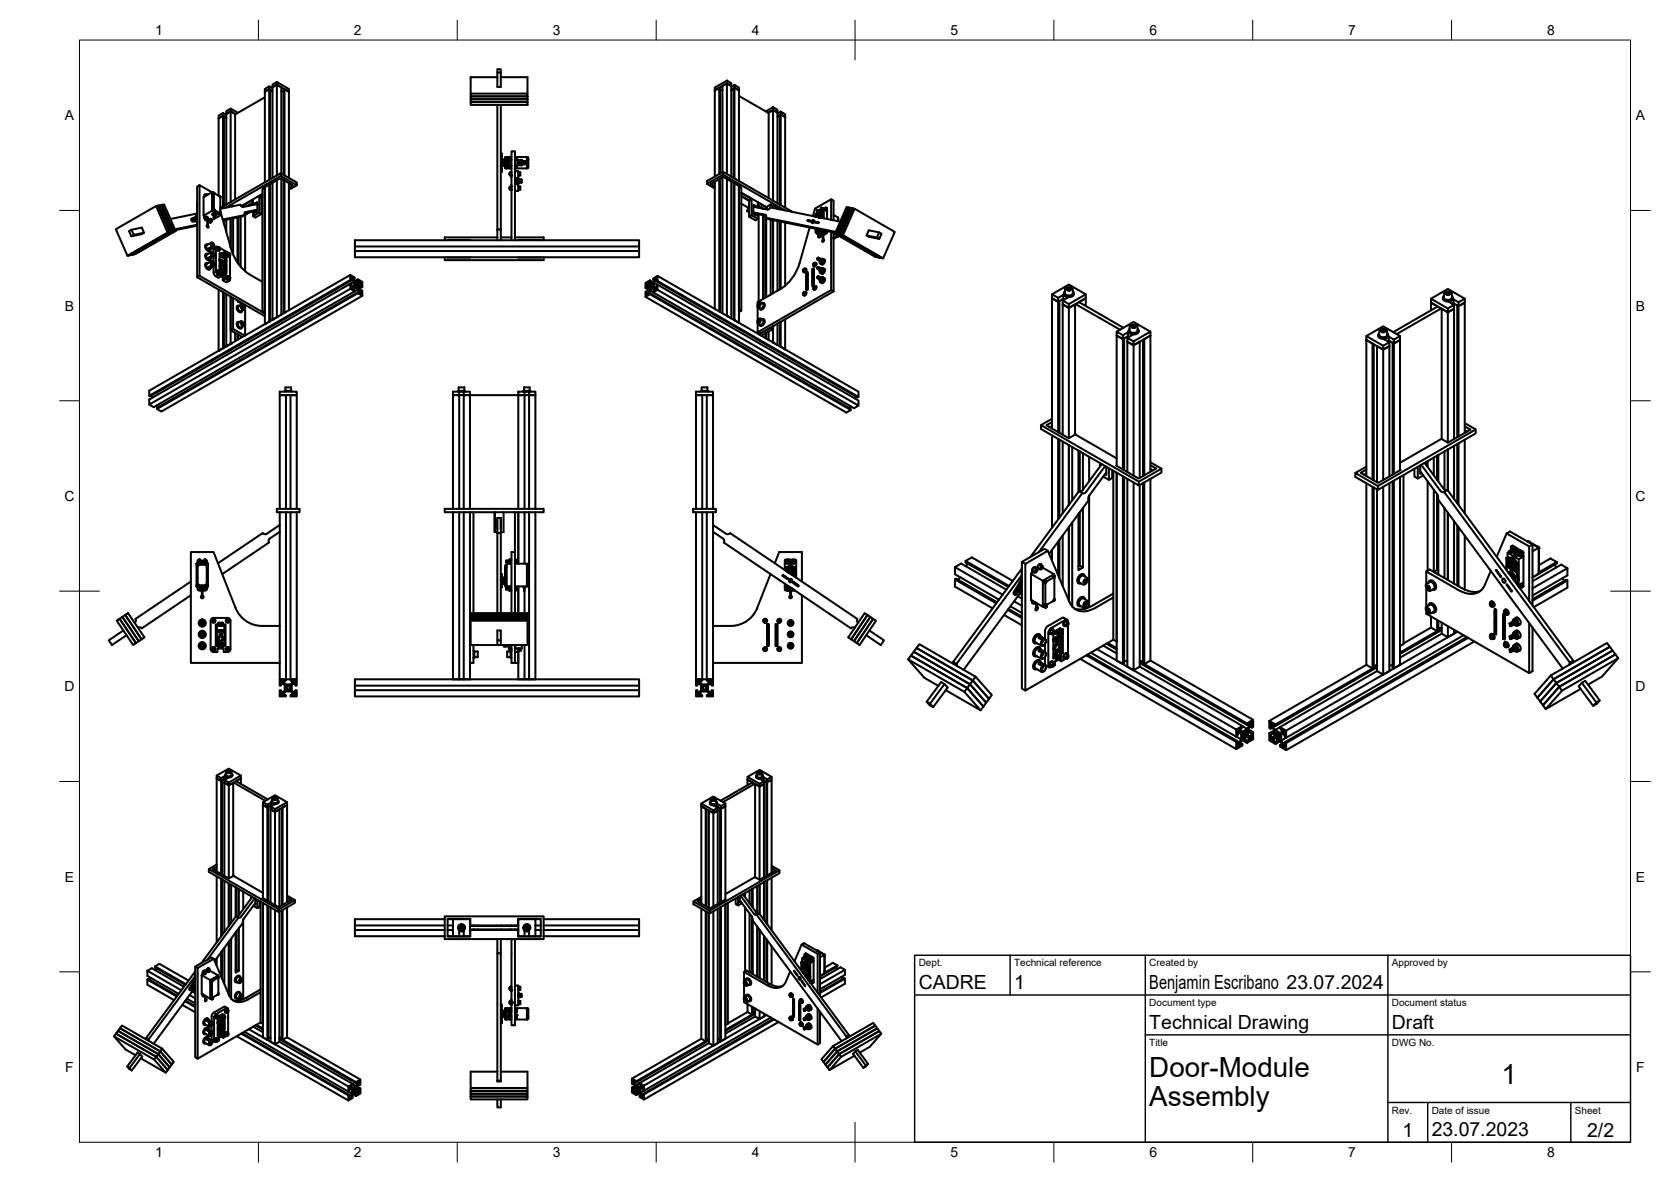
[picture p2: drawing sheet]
<svg xmlns="http://www.w3.org/2000/svg" width="420mm" height="297mm" viewBox="0 0 420 297" stroke-linecap="round" stroke-linejoin="round" font-family="sans-serif">
<defs><g id="words">
<g font-size="7">
<text x="289" y="270.6">Door-Module</text>
<text x="377.5" y="272.3">1</text>
<text x="289" y="278.1">Assembly</text>
</g>
<g font-size="4.9">
<text x="231" y="248.5">CADRE</text>
<text x="255" y="248.5">1</text>
<text x="289" y="248.5">Benjamin Escribano 23.07.2024</text>
<text x="289" y="258.6">Technical Drawing</text>
<text x="350" y="258.6">Draft</text>
<text x="352.6" y="285.7">1</text>
<text x="360" y="285.5">23.07.2023</text>
<text x="399.1" y="285.7">2/2</text>
</g>
<g font-size="3.5">
<text x="39" y="8.8">1</text>
<text x="89" y="8.8">2</text>
<text x="139" y="8.8">3</text>
<text x="189" y="8.8">4</text>
<text x="239" y="8.8">5</text>
<text x="289" y="8.8">6</text>
<text x="339" y="8.8">7</text>
<text x="389" y="8.8">8</text>
<text x="16.3" y="30.2">A</text>
<text x="411.3" y="30.2">A</text>
<text x="16.3" y="78">B</text>
<text x="411.3" y="78">B</text>
<text x="16.2" y="125.9">C</text>
<text x="411.2" y="125.9">C</text>
<text x="16.2" y="173.7">D</text>
<text x="411.2" y="173.7">D</text>
<text x="16.3" y="221.6">E</text>
<text x="411.3" y="221.6">E</text>
<text x="16.4" y="269.4">F</text>
<text x="411.4" y="269.4">F</text>
<text x="39" y="290.8">1</text>
<text x="89" y="290.8">2</text>
<text x="139" y="290.8">3</text>
<text x="189" y="290.8">4</text>
<text x="239" y="290.8">5</text>
<text x="289" y="290.8">6</text>
<text x="339" y="290.8">7</text>
<text x="389" y="290.8">8</text>
</g>
<g font-size="2.5">
<text x="231" y="242.9">Dept.</text>
<text x="255" y="242.9">Technical reference</text>
<text x="289" y="242.9">Created by</text>
<text x="350" y="242.9">Approved by</text>
<text x="289" y="252.8">Document type</text>
<text x="350" y="252.8">Document status</text>
<text x="289" y="262.9">Title</text>
<text x="350" y="262.9">DWG No.</text>
<text x="350" y="279.9">Rev.</text>
<text x="360" y="279.9">Date of issue</text>
<text x="396" y="279.9">Sheet</text>
</g>
</g></defs>
<!-- layer: Visible -->
<g fill="none" stroke="#000" stroke-width=".51">
<path d="M125.1 18.2h.8v3.7h-.8zM125.1 18.2v-.8h.8v.8M125.1 19.4h-6.8v4.1M125.9 19.4h6.7v4.1M55 29.7v19.5M56.1 28.4l-1.1 .6v.7M56.1 29.1l.2 .1v22.5M56.1 29.1l.8 .5M56.1 29.1v22.8M56.1 29.1l-1.1 .6M56.3 29.6h.6M56.9 28.9l-.8-.5v.7l-1.1 .6"/>
<path d="M56.9 28.6v22.8M58 27.3l-1.1 .6v.7M58 28l1.2 .7M58 28l-1.1 .6M58 28l1.1 .6v21.5M58 28v22.8M59.8 28.3l-1.8-1v.7l-1.1 .6M66.6 24.5l-7.5 4.3M66.6 23.1v22.7M67.7 21.7l-1.1 .7v.7M67.7 22.4l.8 .5M67.7 22.4l.2 .1v22.5"/>
<path d="M67.7 22.4v22.8M67.7 22.4l-1.1 .7M67.9 23h.6M68.5 22.2l-.8-.5v.7l-1.1 .7M68.5 21.9v22.8M69.6 20.6l3 1.8v.7l-3-1.8zM69.6 20.6l-1.1 .6v.7M69.6 21.3l-1.1 .6M69.6 21.3l1.1 .6v21.7M69.6 21.3v22.8M70.7 23h.6M71.5 22.4l1.1 .7v21.6"/>
<path d="M118.3 25.6h14.3v.8h-14.3zM118.3 24.9h14.3v.7h-14.3zM118.3 24.2h14.3v.7h-14.3zM118.3 23.5h14.3v.7h-14.3zM125.1 26.4v31.3h.8v2.7M125.9 38.6h.3v2.2M125.9 26.4v31.3M127.1 39.6l-.1 .3M127.1 39.9h-.3v.7M127.3 40v.4M127.3 40h.6M127.4 39.5v.5"/>
<path d="M128 40v-.3h.2v.3M128 39.7l-.1 .6M128.2 39.7v.1M128.3 39.7l-.1 .5M128.3 39.5v.7M128.6 39.5h-1.5v1.1M129.5 40h.1v1.8h-.1M129.5 39.7v.3M129.5 39.5h3v2.8h-3M129.5 39.8h.5v.4M132.5 39.5h.1M132.6 39.5v.5h.2v-.3"/>
<path d="M132.6 39.5l.2 .1v.3l-.2 .1M179.7 22.7l1.1-.6v21.6M179.7 22.7v21.7M180.8 22.1l.3 .1v21.4M181.1 22.6h.6M182.8 20.3l1.1 .6v.7l-1.1-.6zM182.8 20.3l-3.1 1.7v.7M182.8 21l-3.1 1.7M182.8 21l1.1 .6v22.8M182.8 21v22.7M182.8 21l-1.1 .6v21.7M183.9 22.6h.6"/>
<path d="M184.7 21.4l1.1 .6v.7l-1.1-.6zM184.7 22.1l-.8 .4M184.7 21.4l-.8 .4M184.7 22.1l1.1 .6v22.8M184.7 22.1v22.8M184.7 22.1l-.2 .1v22.5M185.8 24.1l7.5 4.3M194.4 27l1.1 .6v.7l-1.1-.6zM194.4 27.7l-1.2 .6M194.4 27l-1.8 1M194.4 27.7l1.1 .6v22.8M194.4 27.7v22.7"/>
<path d="M194.4 27.7l-1.1 .6v21.5M195.5 29.3h.6M196.3 28.1l1.1 .6v.7l-1.1-.6zM196.3 28.8l-.8 .4M196.3 28.1l-.8 .4M196.3 28.8l1.1 .6v22.8M196.3 28.8v22.7M196.3 28.8l-.2 .1v22.5M33.1 57.7l.5 1.3M36.2 58.5l-2.6 .5-.6 .4 2.6-.5 .6-.4-.5-1.3-2.6 .5-.7 .4 .6 1.3M39.2 51.8l2.9 6.6M42.7 58.3l-3-6.6-.5 .1-10.1 5.8 2.9 6.7"/>
<path d="M43.2 58.2l-3-6.6-.5 .1 3 6.6M43.6 58.1l-2.9-6.6-.5 .1 3 6.6M44.2 58l-2.9-6.6-.6 .1 2.9 6.6M48.1 55l.2 .6 1.3 .1M48.3 54.9l-.2 .1M48.5 55.1l.1 .2zM48.6 55.5h1M48.7 55l.2 .2zM49 55l.1 .2zM49.2 55l.2 .2zM49.5 54.2l-.4 .3M49.5 54.2l-1.2 .7v.3l.3 .3"/>
<path d="M49.5 53.7l-6.7 1.3M49.5 54.4l.1 .7M49.6 53.6v.9M49.6 52.8h.1M49.6 51.3l-.1 1.5M49.6 56.5l-5.6 1.1M49.6 56.7l-5.5 1.1M50.2 46.5l-.6 .4v22.8l.6-.4M51.2 54.2l2.1-1.2 2.1 1.1-2.1 1.2M51.2 49.5l2.1-1.2 .1 4.6M51.2 49.5v4.7l.4 .3M51.5 48.9l-.1 .5"/>
<path d="M51.5 54.5v.6l.5 .3M51.5 48.9h.1M51.5 54.5h.1M51.7 48.9l-.3 .1 .1 .4M51.7 54.5a.45 .45 0 0 0-.2 .5 .45 .45 0 0 0 .5 .3l.1-.1M51.9 54.6l.3 .3zM52 55.4h.1M52.1 49l-.2 .1 .2-.1M52.1 54.6l-.1 .2M52.1 55.2v1.4l-.1 .1M52.1 56.6l-.1 .4 .4 .2-.1-.5M52.2 48.9l-.3-.1-.3 .2-.1 .3"/>
<path d="M52.2 54.7l-.2 .2M52.3 55.2v1.5M52.3 56.7l-.3 .2M52.3 55.3h-.2M52.4 55.1l-.3 .2M52.5 55.1a.54 .54 0 0 0-.1 .6 .54 .54 0 0 0 .6 .2M52.6 55h.1M52.6 55h-.1M52.7 55a.45 .45 0 0 0-.2 .6 .45 .45 0 0 0 .5 .3l.1-.2M52.9 55.1l.3 .4zM52.9 55.2l.1 .2M53 55.1l-.1 .1"/>
<path d="M53.2 55.3l-.2 .2M53.3 48.3l-3.1-1.8v22.8l16.4 9.5-.6-.4v-30.9l.6-.4v31l-.6 .3M53.3 48.3h.1M53.4 53.9l.4-.4 .6 .4-.2 .2M53.4 52.9l.4 .2v-.1M53.5 48.4h.3v.3M53.5 48.4v.3M53.5 53.9l.3-.1-.2 .3zM53.5 48.4l-.1 .4 .4-.1M53.6 52.6l-.2-.1v.4M53.6 54.1l.1 .1M53.6 52.6l.2 .2z"/>
<path d="M53.6 48.5h.1M53.7 52.6l-.1 .1M53.7 52.8h.1M53.7 54.1v.6M53.7 54.1h.2M53.7 48.6h.1M53.7 54.7h.2zM53.8 53.8l.5 .3-.1 .1-.4-.2M53.8 53.8l-.3 .1M53.8 53.7l.5 .4M53.8 52.6v.1M53.8 48.4v.3l-.2-.3 .2 .1"/>
<path d="M53.8 52.8h-.1M53.8 48.6h-.1M53.8 53.5l-.4 .2 .2 .3M53.8 53.7l.6 .3M53.8 48.7v3.8h-.4M53.8 52.4l.2 .4M53.8 54.7v.1M53.8 52.7l-.1 .1M53.8 48.5l-.1 .1M53.8 54.7l.1 .1M53.8 48.6h.2M53.8 54.1v.6"/>
<path d="M53.8 54.1l.2 .1M53.9 54.8h.2zM54 54.2v.6M54 52.8l-.2 .3M54 48.6l1.2 .7M54 52.8l1.2 .7M54 48.6l-.2 .1M54.2 54.2l-.2 .1M55.2 49.3l.2 .1v.3M55.2 53.5l-.2 .3 .4 .1M55.2 53.5h.1a.23 .23 0 0 1 .1 .4 .23 .23 0 0 1-.4-.2M55.2 49.3l.2 .4"/>
<path d="M55.2 53.6l.2 .2zM55.2 49.3l.2 .3zM55.3 53.6h.1M55.3 53.7h.1M55.3 49.4h-.1M55.3 49.5h.1M55.4 54v.1M55.4 53.6l-.1 .1M55.4 49.4l-.1 .1M55.4 53.7l-.1 .1M55.4 49.5l-.1 .1M55.4 53l2.7 9.6a11.3 11.3 0 0 0 4.7 6.4l3.2 1.8"/>
<path d="M55.4 49.7v3.7M55.4 53.4v.1M55.4 53.4l-.2 .1M55.4 53.4h.1M55.4 53.7h.1M55.4 49.5h.1M56 55.2l5.6-1.2-.6 .4-4.9 1M56.3 55.3v.9M56.9 55.2v3.1M58 55v7.2M58.6 51.8l-.3 .1M58.6 54.9v9.1"/>
<path d="M58.6 51.7l.2 .1M59.7 54.6v11.4M59.9 54.6v11.7M60.4 51.4l-5 1.1M60.4 51.4l.4 .5 .3 .1M60.5 54.5v12.5M61.6 53.5v14.7M63 53.3l-1.4 .7M63.6 53.1v1.2l.6 .4 1.6-1M63.6 51.5v-1.3l-2.9 1.7M63.6 50.9l-1.6 .9M63.6 51l-1.2 .8"/>
<path d="M64.1 51.1v.3M64.4 51.3l-.3-.2 .6-.3v2.3l-.6 .4v-.4M64.7 53.1v-.2l-3.2 .7M64.7 52.7l-3 .6-.2 .4 .1 .3M64.7 51.3l-3.6 .7M65.2 49.3l.6 .4v4l-.6-.3zM65.2 53.4l-1.6 .9M65.8 51.2l.2 .4M66 52.4l-.2 .1M66 52.5l-.2 .1M66 48.9l-.8 .4M66 49.6l-.2 .1"/>
<path d="M66 48.7l-5.3 3.1M66 49.7l-.2 .1M66 51.5h.1M66.5 47.1l4-2.3 3.2 1.8-1.1 .6M67.7 46.4v34.4l-1.1 .7v-34.4M67.9 46.3v34.4M69.6 45.3v34.4l-1.1 .7v-34.5M70.6 43.5l4 2.4v.7l-4-2.4zM70.6 44.2l-13.9 8M70.6 43.5l-15.2 8.8M70.7 44.9v34.2M71.3 43.9v-21.4l.2-.1v21.7"/>
<path d="M71.3 45.2v33.5M71.5 45.4v33.2M72.6 46v32M73 46.2l-.4 .3M74.6 46.6l-2 1.1M125.1 57.7v2.7M125.1 59.7h-13.3v.7M125.9 40.8h.3v.9h-.3M125.9 59.7h2.7M126.2 40.2h.4v1.3h-.4M126.2 41.7v1.5h-.3M126.6 40.7h.1"/>
<path d="M126.6 41.1h.1M126.6 40.5h.2h-.2M126.6 41h1.3M126.6 40.8h.1M126.6 40.6h.2M126.6 40.9h.1M126.6 41h.1M126.6 41.2h.2M126.6 41.3h.2M126.6 40.5h.2M126.8 41.1v.6M126.8 40.1v.5"/>
<path d="M126.8 41.1v.7h.3M127 41.8l.1 .4M127.1 41.1v1.2h1.5M127.1 40.7l-.4 .2v.2h1.2M127.1 40.7h.1M127.1 40.7h.8M127.1 40.8v.1M127.3 41.4v.4M127.3 41.8h.6M127.3 41.4h.6M127.3 40.4h.6M127.4 40.4v.2"/>
<path d="M127.4 41.1v.3M127.4 41.8v.5M127.9 40.3v1.2M127.9 41.5h.1M127.9 40.6h-1.2l-.1 .2M127.9 40.3h.1M127.9 41.5l.1 .5M128 41.5v.3M128 41.8h.2v.2h-.2zM128 40.3v1.2M128 41.5l.6 .1M128.1 40.2v1.4"/>
<path d="M128.1 40.2h.5M128.1 40.2l-.1 .1M128.1 47.1v.4M128.1 43.5v.4M128.1 47.5h.2M128.1 47.1h.2M128.1 43.9h.2M128.1 43.5h.2M128.2 40.2v-.2h-.2v.3M128.2 41.6v.2M128.2 41.6l.1 .5M128.2 42h.1"/>
<path d="M128.3 41.6v.7M128.3 41.7h.3M128.3 40.1h.3M128.3 43.3v.1a.38 .38 0 0 0-.1 .4 .38 .38 0 0 0 .3 .3M128.3 43.3h.2M128.3 43.3h.1M128.3 43.3v.4h.2M128.3 43.7v.4M128.3 46.9v.3l.2 .1M128.3 47.3v.4M128.5 44.4l.1 .1M128.5 46.6h.1"/>
<path d="M128.5 44.4h.1M128.5 46.9a.45 .45 0 0 0-.2 .7l.2 .1M128.5 46.5h.1M128.5 43.3v.8M128.5 46.9v.8M128.5 43.3h.1M128.6 44.4l-.1 .1M128.6 43.2v1M128.6 46.8v1M129.5 45.9h.1M129.5 44.9l1 .1v1h-.5M129.5 44.7h.8v.2"/>
<path d="M129.5 43h.8v1.7M129.5 46.3h.8v1.7h-.8M129.5 45.5h.1M129.5 59.7h7.2v.7M129.5 46.1h.8M129.5 45.1l.2 .1M129.5 45.5h.2M129.5 45.9h.2M129.5 45.8h.2M129.5 41.8v.3M129.6 40.2h1.6v1.4h-1.6M129.7 45.5h-.2"/>
<path d="M129.7 45.1l-.2 .1M129.7 44.9v1.2M129.9 45.3v.1M129.9 45.7h.1M129.9 45.9h.1M129.9 45.8h.1M129.9 45h.1M129.9 45.6h.1M129.9 45.1h.1M129.9 45.3h.1M129.9 45.9l.1-.4v.4h.2M129.9 45v1.1"/>
<path d="M129.9 45.9v.1M129.9 45h.3M129.9 46h.3M129.9 45.4h.1M129.9 45.2h.1M129.9 46h.1M129.9 45.9l.1 .1M130 41.6v.4h-.5M130 45h-.1M130 46v.1M130 44.9h.1M130 46.1h.1"/>
<path d="M130.1 44.9h.1M130.1 46v.1M130.1 46h.1M130.1 45h.1M130.2 46h.1M130.2 45.7h.1M130.2 45.2v.2zM130.2 45.5h.1M130.2 45h.1M130.2 45.6h.1M130.2 45h.2v1h-.2M130.2 45.2v.5"/>
<path d="M130.2 45l-.2 .1v.4l-.1-.5M130.2 44.9v.1M130.2 45.7l.1-.5h-.2l-.1 .5 .2 .1M130.3 40.6h.5v.5h-.5zM130.3 45.7h.1M130.3 45.3h.1M130.3 45.4h.1M130.3 45.5h.1M130.3 45.6h.1M130.3 45.2h.1M130.3 46.8v1M130.3 43.2v1"/>
<path d="M130.3 44.9h.1M130.3 46v.3M130.4 45.8h.1M130.4 45.9h.1M130.4 45.1h.1M130.4 45.2h.1M130.4 45.1v.1M130.4 45.8v.1M130.4 46.9h.4M130.4 43.3h.4M130.4 45.4v.2M130.5 45.5h.6"/>
<path d="M130.5 45.2h.6M130.5 45.1h.6M130.5 45.9h.6M130.5 45.8h.6M130.8 46.9h.1M130.8 43.3h.1M130.8 46.9v.8h-.4M130.8 43.3v.8h-.4M131.1 45.5h.1M131.1 45.1h.1M131.1 45.9h.1M131.6 40.5h.5v.8h-.5z"/>
<path d="M131.7 40.5h.3zM131.7 40.5v.7M131.7 40.6v.6M132 41.2h-.3h.3M132 40.5v.7v-.6M132.6 41.8l.2 .1v.3l-.2 .1M132.6 42.3h-.1M132.8 41.7v.4M132.8 40v1.7M132.8 41.7h-.2v.6M177.8 46.2l4-2.3v-.7l17.5 10M179.3 45.9l.4 .2"/>
<path d="M179.7 45.7v31.9M180.8 45v33.3M181.1 44.9v33.5M181.7 44.6v34.1M181.8 43.2l-4 2.3v.7l1.9 1.2M181.8 43.9l15.6 9M182.8 45v34.4l1.1 .6v-34.4M184.5 45.9v34.5M184.7 46.1v34.4l1.1 .6v-34.4M185.8 46.8l.6 .3v31l-.6-.4zM185.8 46.8l-3.9-2.3-3.2 1.8 1 .5M186.4 49.2l2 1.2 .6-.4v4.1"/>
<path d="M186.4 48.5l2.6 1.5M186.4 48.4l6.4 3.7M186.4 49.3l2 1.2M186.4 51.2l1.8 1M187.8 53l.6 .1M188.4 51.8l-.6 1.2 .6 .3M188.4 50.4v4l.6-.3 1.6 .9M188.4 54.4l1.5 1 .7-.4M189.4 53.3l3 .7 .3 .4-.1 .3M189.4 52l3.6 .7 .4-.2 .3-.4 17.6 3.6M189.4 53.6l3.2 .6M189.5 53.6v.2"/>
<path d="M189.7 52l.4-.2-.7-.4v2.4l.7 .4v-.5M190.1 51.8v.3M190.6 52.2v-1.3l2.2 1.3M190.6 53.8v1.2M190.6 51.6l1.5 .9M190.6 51.7l1.2 .7M190.8 53.9v21.9M191.9 54.1v21M192.5 54.2v20.6M192.7 54.8v19.9M193.8 51.4l.6 .3v.5v-.5M193.8 51.4l-.8 .4-.3 .8"/>
<path d="M193.8 51.4v.7M193.8 55.2v18.8M194.3 51.7l1.7 .9M194.4 55.3v18.4M195.5 52.3v.2M195.5 55.5v17.6M196.1 55.7v17M196.3 55.7v16.9M197.4 55.9v15.9M203.1 55.3l-.1 .3zM203.4 55.4l-.1 .2zM203.6 57.2l-2.6 8.9a11.3 11.3 0 0 1-4.7 6.5l-5.8 3.3v.6"/>
<path d="M203.6 55.4l-.1 .3zM203.9 55.5l-.1 .2zM204.3 55.5l.3-.2 .1 .2-.4 .6-.2-.2zM204.4 54.3l.5-1.9 4.1-2.3 .6 .3v5M204.9 57.4l.4 .4 .6-.2M204.9 54.4v-.2l1.8-1v1.5M205 54.4v-.1v.1M205 54.3l1.6-1v1.3l-.1 .1M205 55.7v.3zM205.1 57.7v.7M205.1 57.8l.3 .1M205.3 55.8l-.1 .2z"/>
<path d="M205.3 54.4l1.1-.6-1.1 .6M205.3 54.3l-.1 .2M205.3 54.4v.1M205.3 54.5h.1M205.4 54.4h-.1M205.4 54.4v.1M205.4 54.4v.1zM205.4 54.5h.1M205.4 53h.1M205.4 57.9h.5l.4-.2-1.2 .7 .3 .2M205.4 54.5l1-.6v.4l-.5 .3M205.5 54.4h.1"/>
<path d="M205.4 54.4h.1M205.4 54.5l1-.6-1 .6M205.4 58.7l.5 .3M205.4 53.1l.4 .2M205.4 54.3v.1M205.5 54.3l-.1 .1M205.5 54.3v.1M205.5 54.3h.1M205.5 58.4h.1M205.5 52.8h.1M205.5 58.4h.1l-.2 .3zM205.5 52.8h.1l-.2 .3z"/>
<path d="M205.5 58.4l.1 .2h-.2M205.5 52.8l.1 .2h-.2M205.5 54.5h.2zM205.5 55.8v.2zM205.6 54.3h.1M205.6 54.4h.1M205.7 54.6h.1M205.6 54.3v.1M205.6 54.2v.2M205.6 54.5h-.1M205.6 54.5h.1M205.6 54.2v.1z"/>
<path d="M205.6 58.4l.5 .2M205.6 52.8l.5 .2M205.7 54.2h.1M205.7 54.3h.1M205.7 54.4l-.1 .1M205.7 54.2v.1M205.7 54.6l.1-.3v.3M205.7 58.9v.6M205.7 53.4h.1M205.7 54.5v.1M205.8 54.2h.1M205.8 54.5h-.1"/>
<path d="M205.8 54.6h.1M205.8 54.1v.1M205.8 54.4l-.1 .2M205.8 54.5h.1M205.8 54.4h.1M205.8 55.9l-.1 .2zM205.8 54.5v.1M205.8 54.4l-.1 .1M205.8 54.3v.1M205.8 54.1l.1 .1zM205.8 54.2v.1M205.9 54.6l.5-.3z"/>
<path d="M205.9 54.3h.1M205.9 54.2h.1M205.9 54.1h.1M205.9 54.3h.2l-.2 .2 .1-.2-.1 .1zM205.9 59.3l.1 .1M205.9 54v.2M205.9 54l.1 .1M205.9 54.1v.1M205.9 54.5h.1M206 54.1h.1M206 54.5h-.1M206 54.1v.1"/>
<path d="M206 54.1l-.1 .1M206 54.6h.1M206 54.2h.1M206 54v.2M206 54.3l-.1 .1M206 54v.2zM206 54.3v.2M206 59.4l-.3 .1M206 54v.1M206.1 54.1h.1M206.1 54l-.1 .1M206.1 54h-.1"/>
<path d="M206.1 54.6h.1M206.1 54.2l-.2 .2M206.1 54.6h-.1M206.1 54v.1zM206.1 53v.1M206.1 58.6v.3l-.2 .1M206.1 54.2l.1 .1 .2-.3v.3l-.2-.1-.1 .2zM206.1 54.2h.1M206.1 53.9l.1 .1zM206.1 53.9v.2M206.1 54.5v.1M206.2 59.4l.2 .1-.4 .2-.3-.2"/>
<path d="M206.2 52.8l.1 .3-.1-.3-.3 .1 .3-.1 .2 .2M206.2 58.4l.3 .3M206.2 54h.1M206.2 54.5l-.1 .1M206.2 54.6h.1M206.2 54.5v.1M206.2 54.5h.1M206.2 54.1l-.1 .3M206.2 54l-.1 .1M206.2 54.3h.1M206.2 53.9h.1M206.2 53.9v.1"/>
<path d="M206.2 54.1h.1M206.2 53.3l-.3 .1-.5 .5M206.2 54.2l.1 .1M206.3 53.9v.1M206.3 54.1l-.1 .2M206.3 59.3l.1 .2M206.3 52.8l.2 .1M206.3 59.1l.1-.2a.31 .31 0 0 0-.1-.4 .31 .31 0 0 0-.4 0l.2-.1a.37 .37 0 0 1 .1 .5 .37 .37 0 0 1-.4 .2l-.1-.2v.2a.3 .3 0 0 0 .3 .2 .3 .3 0 0 0 .3-.2l-.5 .1M206.3 53.8v.2M206.3 54.4l-.1 .2M206.3 54.6h.1M206.3 53.9h.1"/>
<path d="M206.3 58.6l-.1 .5M206.3 53.8v.1M206.3 59.3h.1M206.4 54.6l-.2 .1M206.4 53.8h.1M206.4 53.8l-.1 .1M206.4 53.9h.1M206.4 54l-.1 .3M206.4 52.4h.1M206.4 58h.1M206.4 53.8h-.1M206.4 54.3v-.3v.3"/>
<path d="M206.4 52.5l.4 .3M206.4 54l-.9 .5M206.4 54.3l-.5 .3 .5-.3v.2M206.4 58.5h.1M206.4 53.7h.1M206.4 53.8l-1.1 .6M206.4 54.5v.1M206.4 53.8v.7M206.5 54.5l-.2 .2M206.5 53.7v.1M206.5 57.8h.1v.2h-.2M206.5 54.5l-.1 .1"/>
<path d="M206.5 58.2l.2 .8-.1-.7M206.5 52.2h.1M206.5 58.5v.6l-.5 .3M206.5 52.2l.1 .1-.2 .2zM206.5 57.8l.1 .1-.2 .2zM206.5 52.2l.1 .2h-.2M206.5 58.3l-.2 .2a.43 .43 0 0 1 .1 .5 .43 .43 0 0 1-.6 .2M206.6 54.7l.1 .1M206.6 53.4l-1.6 .9M206.6 52.2l.5 .3M206.6 57.8l.5 .3M206.7 52.7l-.2 .2"/>
<path d="M206.7 59l-.3 .2M206.7 52.8v-.1l-.1 .2M206.7 52.7v.1M206.7 53.2l.3 .1v1.5M206.8 54.7v.1M206.8 58.6v.4l.2-.2M206.9 59.2v1.1M206.9 52.4l.4-.1 .1 .5M206.9 58.8h.1M206.9 57.9h.1a.35 .35 0 0 1 .2 .4 .35 .35 0 0 1-.5 .2v-.2v.2a.31 .31 0 0 0 .3 .2 .31 .31 0 0 0 .3-.1l-.5 .1M206.9 52.3h.3v.3M207 59.1v1.1l.2 .1"/>
<path d="M207.1 57.9l-.2 .1M207.1 58l-.2 .4-.5-.2M207.1 52.4v.2M207.1 52.6v2.2M207.1 58.8l.2 .1M207.2 52.2l.2 .3M207.2 57.9l.2 .3M207.2 52.3l.3 .1-.1 .4M207.3 58.7v.2l-.7 .5-.2-.1M207.3 57.9l.1 .3-.1 .4M207.3 58.1l-.1 .4M207.3 52.5l-.1 .1"/>
<path d="M207.3 58.7h.1M207.5 58a.49 .49 0 0 1-.1 .5 .49 .49 0 0 1-.6 .1M207.5 52.3v.5M207.5 58l-.1 .5-.4 .3M207.7 52.2l.3 .2v2.6M207.7 52.2v.7l-.6-.3-2 1.1v.4M207.7 58v.3M207.7 58.3l-.3 .3M207.7 52.2l-.2 .1M207.9 58.6l-.4 .2-.2-.1M208 58.1l-.1 .5M209 50.1v5.1"/>
<path d="M209 58.3v14.6M209.6 59.8h.1M209.6 59.7v.1M209.6 59.5l.1 .3-.1-.1M209.6 58.7l1.1 .6-1.1 .7M209.6 54l1.1 .7M209.6 58.4v14.8M210 58.7l.5 .1 10.1 5.8-.5-.1zM210 58.7l2.9-6.7 .5 .1-2.9 6.7 2.9-6.7 .5 .1-2.9 6.7 2.9-6.7 .5 .2-2.9 6.6 2.9-6.6 .5 .1 10.1 5.8-2.9 6.6M210.1 58.3l-17.5-3.6 .6 .4 16.9 3.4M210.5 58.8l.5 .1 10.1 5.8-.5-.1zM210.7 54.7l.1 .9"/>
<path d="M210.7 59.3v-.2v.2l-1.1 .7M210.7 54.7v.9M210.7 59.3h.1M210.7 54.9v.4M210.8 59.2l-.1 .3h-.2M211 58.9l.5 .1 10.1 5.8-.5-.1zM211.5 59l.5 .1 10.1 5.8-.5-.1zM214.9 52.5l-2.9 6.6M217.9 59.2l2.6 .5 .6 .3-2.6-.5-.6-.3 .6-1.3 2.5 .5 .7 .3-.6 1.3M221 58.4l-.5 1.3M32 64.3l10.1-5.9 .6-.1-10.2 5.9zM32.5 64.2l10.2-5.9 .5-.1-10.2 5.9z"/>
<path d="M33 64.1l10.2-5.9 .4-.1-10.1 5.9zM33.5 64l10.1-5.9 .6-.1-10.1 5.8zM49.6 69.7l17 9.8M51.9 61.5a.96 .96 0 0 0-.2 1 .96 .96 0 0 0 1 .6M51.9 63.8a.96 .96 0 0 0-.2 1.1 .96 .96 0 0 0 1 .5M51.9 66.1a.96 .96 0 0 0-.2 1.1 .96 .96 0 0 0 1 .5M52 64a.8 .8 0 0 0 .7 1.2M52.3 61.4h-.3a.88 .88 0 0 0-.1 1.1 .88 .88 0 0 0 1 .4l.1-.3M52.3 63.8l-.3-.1a.88 .88 0 0 0-.1 1.1 .88 .88 0 0 0 1 .4l.1-.2M52.3 66.1h-.3a.88 .88 0 0 0-.1 1 .88 .88 0 0 0 1 .4l.1-.2M52.6 62.4l.4-.2 .3 .2-.2 .1-.2-.2-.1 .2M52.6 62.4l.3 .2z"/>
<path d="M52.6 64.7l.4-.2 .3 .2-.2 .2v-.2h-.2l-.1 .2M52.6 64.7l.3 .2zM52.6 67l.3 .3h-.1l-.2-.2 .4-.3 .3 .2-.2 .2v-.2M52.8 63l-.2 .1M52.8 65.3l-.2 .1M52.8 67.7h-.2M52.8 67v.2M52.8 67h.3M52.9 62.4l.2 .1zM52.9 64.8l.2 .1zM52.9 67.1l.2 .1zM53 61a.7 .7 0 0 1 .8 .4 .7 .7 0 0 1-.1 .8l-.6-.4z"/>
<path d="M53 63.4a.7 .7 0 0 1 .8 .3 .7 .7 0 0 1-.1 .8l-.6-.4zM53 65.7a.7 .7 0 0 1 .8 .4 .7 .7 0 0 1-.1 .8l-.6-.5zM53 61.4l.3 .3v.3M53 63.8l.3 .2v.3M53 66.1l.3 .2v.4M53.1 61.6l.1 .3M53.1 63.9l.1 .3M53.1 66.3l.1 .3M53.1 61.1h.3l.3 .2 .1 .7-.4 .1-.2-.2zM53.1 63.5l.3-.1 .3 .2 .1 .8h-.4l-.2-.2zM53.1 65.8h.3l.3 .1 .1 .8h-.4l-.2-.1zM53.1 61.7l.1 .1-.1-.1"/>
<path d="M53.1 64l.1 .2-.1-.2M53.1 66.3l.1 .2-.1-.1M53.1 61l-1.1 .6a.8 .8 0 0 0 .7 1.2M53.1 65.7l-1.1 .6a.8 .8 0 0 0 .7 1.2M53.1 63.3l-1.1 .7M53.7 62.7v.9M53.7 64.6v1.3M53.7 66.9v1.6M53.7 68.5l.3 .7 .9 .6 .6-.3v-.8l.2 .1M53.8 62.2l-1.1 .6M53.8 64.5l-1.1 .7M53.8 66.9l-1.1 .6"/>
<path d="M54.3 62.3v5.9l.5 .8M54.4 62l-.5 .4-.2 .3M54.6 62.2l-.1 .1 .1 .5 .5 .2M54.6 68a.54 .54 0 0 0 0 .6 .54 .54 0 0 0 .5 .3M54.7 62.2l.1 .7 .6-.1a.45 .45 0 0 0-.5-.7l-.2 .2M54.7 68.1l.1 .6 .6-.1a.45 .45 0 0 0-.5-.7l-.2 .2M54.8 69.1l.7 .4M54.8 62.2a.45 .45 0 0 0-.2 .5 .45 .45 0 0 0 .6 .3v-.2M54.8 68a.45 .45 0 0 0-.2 .6 .45 .45 0 0 0 .6 .2v-.1M54.9 62.1l-.3-.1-.3 .3M55 72.8v15.3l1.1-.6v-14.1M55 62.3l.3 .3z"/>
<path d="M55 68.1l.3 .3zM55 62.3l.3 .1M55 68.2h.3M55.1 62.5l.1 .1M55.1 68.3l.1 .1M55.1 63v.1M55.2 62.3h-.2M55.2 68.1l-.2 .1M55.2 65.2h.2v.3zM55.2 65.4l.2 .1M55.2 65.5l.2 .1M55.2 65.1v.4"/>
<path d="M55.3 66.8h.1M55.2 67l.1 .1M55.3 67.9h.1M55.3 65.1v.3M55.3 67h.1M55.3 66.7v.1M55.3 68h.1M55.3 67.1h.1M55.3 67.8v.1M55.3 66.7l.1 .1M55.3 67.8l.1 .1M55.3 67.9v.1"/>
<path d="M55.4 67.2v.1M55.4 67.1h-.1M55.4 66.8h.1M55.4 65.5h-.2M55.4 65.2l-.2-.1v.4M55.4 66.8h-.1M55.4 67h-.1M55.4 66.9l-.1 .1M55.4 66.9l.5 .8M55.4 66.9h.1M55.4 66.7v.1M55.4 66.8v.1"/>
<path d="M55.4 62.4l2.1 1.2M55.4 64v.3M55.4 67.2h.1M55.4 64.3l.2 .2M55.4 67.1l-.1 .1M55.4 67.1h.1M55.4 68.1l.1-.3 .1 .3M55.4 66.7l.1 .1M55.4 67v.1M55.4 66.7h.1M55.4 66.7l-.1 .1M55.5 66.7h.1"/>
<path d="M55.5 67.2h-.1M55.5 66.8h-.1M55.5 67.3h-.1M55.5 67.3h.1M55.5 66.7l-.2 .1M55.5 67.1l-.1 .1M55.5 67.1v.1M55.5 67.4v.1M55.5 66.7l-.1 .1M55.5 67.2v.1M55.5 66.7h-.1M55.5 66.7v.1"/>
<path d="M55.5 67.5h.1M55.5 67.2l-.1 .1M55.5 67.4h.1M55.5 66.6h.1M55.5 66.6v.1M55.5 66.8h.1M55.5 67.3l.1 .1M55.6 66.7h.1M55.6 65.3l.1 .1v.3zM55.6 65.6h.1M55.6 65.7l.1 .1M55.6 65.3l-.1 .4"/>
<path d="M55.6 66.7h-.1M55.6 67.5v.1M55.6 67.3v.2M55.6 67.2h.1M55.6 66.7v.1M55.6 67.4h-.1M55.6 67.5h-.1M55.6 66.6h.1M55.6 66.6v.1M55.6 67.3h-.2M55.6 67.4l-.1 .1M55.6 68.9l.2-.1 .7 .4"/>
<path d="M55.6 68.9l-.1 .1M55.6 68.8v.1M55.6 67.6h.1M55.6 67.4v.1M55.6 67.9v.3M55.6 64.4h.1M55.6 67.5h.1M55.6 67.3v.1M55.6 67.7h.1M55.6 67.8v.1M55.6 65.3v.3M55.6 67.8v.4"/>
<path d="M55.6 63.9l.1 .3M55.6 67.4l.1 .1M55.6 68.9l.2-.1 .7 .4-.3 .1M55.6 68.9h.1M55.6 66.5l.1 .1M55.6 67.5l.1 .2M55.7 64.4l.2 .2M55.7 68.9l-.2 .1 .3 .2-.3-.1M55.7 63.6h.1M55.7 67.7h-.1M55.7 66.6v.1M55.7 66.6h.1"/>
<path d="M55.7 66.6h-.1M55.7 68.6h.1M55.7 63.9l-.5-.3v4.3l.5 .3v.6l-.2 .1M55.7 65.7h-.1M55.7 65.4l-.1-.1v.4M55.7 67.6h-.1M55.7 68.9l.5 .3M55.7 67.7h.1M55.7 64.2l.2 .1M55.7 63.6l.1 .1M55.7 67.5h.1M55.7 67.5l-.1 .1"/>
<path d="M55.7 67.5v.1M55.7 66.7h.1M55.8 66.6h.1M55.7 67.5l.1 .1M55.7 67.7l-.1 .1M55.7 68.9l.5 .2M55.8 67.6l-.2 .1M55.8 66.6h-.1M55.8 67.6h.1M55.8 67.7h-.1M55.8 66.5h.1M55.8 66.2l-.2 .1 .6 .1"/>
<path d="M55.8 65.9l-.2 .4M55.8 67.7h.1M55.8 68.9h.1M55.8 68.9l.3 .2M55.8 67.6l-.1 .1M55.8 68.9l.5 .2M55.8 68.9h-.2M55.8 67.7l.7 .5v1M55.8 68.8v.1M55.8 69.1h.1M55.8 68.9v.1M55.9 69l.1 .1"/>
<path d="M55.9 67.7h.1M55.9 69h.1M55.9 66.6v.2zM55.9 64.6h.1M55.9 64.3l-.3 .2M55.9 69.1h.1M55.9 66.6l-.5 .3M55.9 65.5l.2 .1-.1 .3zM55.9 65.8h.2M55.9 65.9l.1 .1M55.9 65.5v.4M55.9 68h.1"/>
<path d="M55.9 64.3l.2 .2M55.9 68.6v-.3l.1 .5v-.4v.2M55.9 64.3h.1M55.9 67.8h.1M55.9 67.7v.1M55.9 68.6v.1M55.9 63.7l-.2-.2v.4l-.5-.1M55.9 68.3h.1M55.9 64.6l.1 .1M55.9 65.5v.3M56 67.7l-.1 .1M56 66v.2"/>
<path d="M56 67.7h.1M56 68.6v.2M56 69h-.1M56 63.8l.1 .1M56 64.7l.1 .1M56 67.7v.1M56 67.8h.1M56 66l.1 .2zM56 68.6h.1M56 66l-.2-.1v.3M56 69.3l-.1 .3 .1 .1v.7l.7 .5M56 68.1h.1"/>
<path d="M56 68.4h.1M56 68h.1M56 65.9h-.1M56 65.6l-.1-.1v.4M56 67.6v.1M56 70.4l.6-.3 .7 .4M56 69.7l.6-.4v.8M56 66h.1M56 67.6l.1 .2M56 63.7l.2 .1M56.1 66l.1 .4-.4-.2M56.1 67.7v.1"/>
<path d="M56.1 68.4v.3v-.4l.2 .1v.4l-.1-.3M56.1 68.3l.1 .2zM56.1 67.7h-.1M56.1 67.7h.1M56.1 69.1h.1M56.1 67.8h-.1M56.1 67.6v.1M56.1 66.2h-.1M56.1 67.6h.1M56.1 68.4l.1 .1M56.1 64.7h.1M56.1 64.5l-.2 .1"/>
<path d="M56.2 67.6l-.1 .1M56.2 67.7l-.1 .1M56.2 67.7h.1M56.2 67.6h.1M56.2 69.1h.1M56.2 64.4l.2 .2M56.2 64.4l-.1 .1M56.2 67.6v.1M56.2 67.5v.1M56.2 66.1l.1 .1M56.2 65.6v.5M56.2 65.7l.2 .1-.1 .3z"/>
<path d="M56.2 66h.2M56.2 69.3l-.4-.1 .3 .2 .5-.1M56.2 64h.1M56.2 67.6l.1 .1M56.2 68.5h.1M56.3 67.7h-.1M56.3 67.5v.1M56.3 67.5v.2M56.3 67.6h.1M56.3 67.5h.1M56.3 65.7v.3M56.3 67.6h-.1"/>
<path d="M56.3 67.6v.1M56.3 73.5v13.9M56.3 67.5l-.1 .1M56.3 63.9l.1 .1M56.4 63.8h.1M56.3 69.3l-.4 .3M56.3 66.1h-.1M56.3 65.8l-.1-.2v.5M56.3 68.2l.2 .2M56.3 68.6l.1 .2M56.3 68.6l.2 .5v-.5v.3M56.4 67.5h.1"/>
<path d="M56.4 63.5h.1M56.4 67.4l-.6 .3-.4-.8 .4-.3 .6 .8-.5 .3M56.4 64.6l.2 .1M56.4 63.8l-.7 .3M56.4 63.8l-.7 .3 .7-.3M56.4 63.5l-.7 .3M56.4 68.8v.1M56.4 68.6h-.1M56.4 68.8h.1M56.4 64.4l.3 .3v4.1M56.4 64.1v.2M56.4 64.6l-.2 .2"/>
<path d="M56.5 68.3v.1M56.5 68.3l-.1 .1M56.5 68.3h.1M56.5 64.1v.1M56.5 68.1l.1-.1zM56.5 65.1h.2M56.5 67.8h.2zM56.5 67.2l.1-.1-.1 .2M56.5 66.9h.2zM56.5 64.4l.4 .2M56.5 69.2h.1M56.6 68.5h.1"/>
<path d="M56.6 63.9h.1M56.6 63.7l-.2 .1M56.6 63.7l-.6 .2M56.6 63.6h.1M56.6 66.1l.1-.2-.1 .2M56.6 63.9v.1M56.6 63.6v.1M56.6 68.8h.1M56.7 68.6h.1M56.7 66.3h.1M56.6 63.9l-.6 .4 .6-.3M56.6 64l-.6 .3"/>
<path d="M56.6 63.9l.3-.1-.3 .2M56.7 65.1h.1M56.7 65.3l-.2 .2M56.7 67.1l-.1 .2-.1-.1M56.7 67.1h.1M56.7 66.5l-.2 .2M56.7 66.6h.1M56.7 68l-.1 .2M56.7 68h.1M56.7 65.7l-.2 .1M56.7 64.8l-.2 .1M56.7 67.4l-.2 .1"/>
<path d="M56.7 67.4h.1M56.7 66.8v.1M56.7 66.9h.1M56.7 65.9v.1M56.7 66h.1M56.7 67.7h.1M56.7 68.3l-.1 .2M56.7 68.3h.1M56.7 65.1v-.4l.2-.1v4.3l-.4-.2M56.7 65.1v1.1M56.7 65.3v.1M56.7 68.6l-.2 .1"/>
<path d="M56.7 68.6l-.1 .1M56.7 66.3h-.2h.2v2.4M56.7 66.3l-.2 .1M56.7 64.8h.1M56.7 66.9l-.2 .1M56.7 66l-.2 .1M56.7 65.1h-.2M56.7 65.1l-.2 .1M56.7 67.7l-.2 .1M56.7 70.8l.4 .1M56.9 63.8h.1M56.9 64.1h.1"/>
<path d="M56.9 64.1l-.6 .3 .6-.3M56.9 63.8l-.6 .3M56.9 64.1l-.6 .3M56.9 73.9v13.1l1.1-.6v-11.9M57.1 63.6v.6l.5 .3M57.1 69.5a.55 .55 0 0 0 0 .6 .55 .55 0 0 0 .5 .2M57.1 63.6v.1M57.2 69.5l.3-.1a.47 .47 0 0 1 .4 .7l-.6 .1zM57.2 63.7l.1 .6 .6-.1a.44 .44 0 0 0-.4-.7l-.3 .2M57.4 63.6a.45 .45 0 0 0-.3 .6 .45 .45 0 0 0 .6 .2v-.1M57.4 69.5a.45 .45 0 0 0-.3 .5 .45 .45 0 0 0 .6 .3v-.2M57.6 69.6l.2 .3z"/>
<path d="M57.6 63.7l.2 .3zM57.6 69.8l.1 .1M57.6 64h.1M57.7 69.5l-.1 .1 .2 .1M57.7 63.7l-.1 .1 .2 .1M57.7 70.5l-.6 .4M57.8 70.1v.4h-.5M57.8 64.2v5.3M58.6 74.9v7.8M59.7 76.9a1.04 1.04 0 0 0 .9 1.6M59.7 75.5v.2l.8 .5v-.2M59.8 76.8l-.1 .1"/>
<path d="M59.9 75.6v.2M59.9 77a.82 .82 0 0 0 .7 1.2l.6-.3a.8 .8 0 0 0-.7-1.2l-.6 .3M60.2 76.8h-.2a.9 .9 0 0 0-.2 1.1 .9 .9 0 0 0 1 .4l.1-.2M60.6 76.9h.3l.3 .3v.4h-.3l-.3-.3zM60.6 77.2l.1 .2M60.7 78.4l-.1 .1M60.9 76.9l-.3 .2M61.2 77.2l-.4 .3M61.6 76.6v7.7M88.1 72.6v-1.3l-50.6 29.1v1.3l50.6-29.1 1.1 .6 .8-.5 .4 .6M88.1 70.4v-1.3l-50.6 29.1v1.3l50.6-29.1 .2 .1M88.1 69.1l1.1 .6v.3l-.4 .2"/>
<path d="M88.3 71.8l.6 1-.6-.3zM88.9 69.8l-.6-.3v.6l.6-.3-.6 .3M89 71.9v-1.1l-.9 .5 .5 .8 .4-.2-.4 .2M89 70.8l-.4-.6-.3 .2v.1l-50.5 29.1-.3-.1M89.2 71.9l.1-.1-.1-.1v.3l.2 .1v-.2l-.2 .1 .6-.3 .2 .1v-.3l-.8 .5M89.2 71.3l.2-.2-.1 .3M89.2 70l-.4 .1 .3 .6 .9 .6 .4-.3M89.2 63.1h71.5v1.6h-71.5zM89.2 61.9v1.2M89.3 71.4v.4l.5-.3v-.2l.2 .2M89.4 71.3l.4 .2M89.4 71.1l-.2-.1 .1 .4"/>
<path d="M89.4 71.9l.4 .2M89.4 70.9l.7-.4 .3 .5-.4 .3M89.8 72.1l.2 .3v-.2l-.2 .1M89.8 72.1l.2 .1M89.8 71.6v.5M90 70.4v-.2l-.9 .5M90 70.2l1.1 .6v1.3l-.9 .5M90 73.7v-.3l-50.5 29.1v.3l50.5-29.1 1.1 .6M90 73.4l.4-.1-.3 .2M90 72.7l-.9-.5-.3 .2 .4 .8-50.5 29.1-1.2-.6M90.1 70.5l-.8 .3M90.3 73.6l.6-.3v.6z"/>
<path d="M90.9 71l-.6-.4 .6 1v-.6l-.3 .1M90.9 72v-.2l-.7 .4M90.9 71.8l-.3-.5-.4 .2v1.1l.4 .6 .3-.1-.3 .1M90.9 73.1v-.2l-.4 .2M90.9 72.9l.2 .2v1.2l-50.5 29.1-1.1-.6M91.1 72.1l-.2-.1-.7 .4M111.8 64.7v.7h24.9v-.7M112.5 64.7h5.8M112.5 60.4h5.8M128.6 60.4v-22.4h.9v22.4M130.3 60.4h5.7M130.3 64.7h5.7"/>
<path d="M160.7 61.9v-1.5h-71.5v1.5h71.5v1.2M162.3 72.4l.2-.2 .7 .4M162.5 73.6l.6 .3-.6 .3zM162.5 71.2l.6-.3-.6 1v-.7l.3 .2M162.5 72.2v-.1l.7 .4M162.5 72.1l.3-.5 .4 .2v1.1l-.4 .6-.3-.2 .3 .2M162.5 73.3v-.1l.4 .2M162.5 73.2l-.2 .1v1.3l50.5 29.1 1.1-.7-50.5-29.1v-.2M163.3 70.8l.8 .3M163.3 73.8l-.3-.2 50.9 29.2v.2M163.4 72.9l-.4 .7M163.4 72.4h.2l-.2 .3v-.3l.2 .1"/>
<path d="M163.4 70.7v-.3l.9 .6M163.4 70.4l-1.1 .7v1.3l.9 .5M163.4 73.9l-1.1 .7M163.6 71.9v.4M164 71.1l-.7-.3-.3 .5 .4 .2M164 71.4l.3-.2-.2 .4M164 72.1l-.3 .3M164 71.6l-.3 .2M164.1 71.6v.4l-.5-.2v-.2l-.2 .1M164.2 70.2l.5 .1-.4 .7-.9 .5-.4-.2M164.3 72.1l-.2-.1 .2-.1v.3l-.3 .2v-.3l.2 .1-.6-.3-.2 .1v-.3l.9 .5M164.3 71.5l-.3-.1 .1 .2"/>
<path d="M164.5 70l.6-.3v.7l-.6-.4 .6 .4M164.6 70.4l-.4-.2v-.2l1.1-.7 50.6 29.1v1.3M164.8 72.4l-.4-.3 .4 .3 .5-.8 50.6 29.1v1.2M165.1 72.1v.6l-.6 .3zM165.3 71.6l-.9-.5v1M165.3 71.6v1.2l50.6 29.1-1.2 .7-50.5-29.1 .5-.9-.4-.2-.9 .5 .8 .6 1.1-.7M165.3 69.3v1.3l50.6 29.1-.3 .2-50.5-29.3-.3-.2-.4 .7M165.3 70.6l-.2 .1M186.4 78.1l-.6 .3M190.5 77.2v3.3M190.6 76.5l.3 .3M190.9 76.2h.2v.4l-.2 .3h-.3z"/>
<path d="M190.9 76.2l.2 .2M191.1 77.7l.1 .1M191.1 76.5l-.1 .2M191.2 77.5a.82 .82 0 0 0 .7-1.2l-.6-.3a.8 .8 0 0 0-.7 1.2l.5 .3M191.6 76.1h.2a.9 .9 0 0 1 .2 1.1 .9 .9 0 0 1-1 .4l-.1-.2M191.9 76.1a.93 .93 0 0 1 .3 1.1 .93 .93 0 0 1-1 .6M202 67.8l.1 .5M202 68.2h.2M202 73.7l.1 .4M202 74.1h.2M202 67.8v.1M202 73.7h.1"/>
<path d="M202 73.8l.1 .1M202 68h.1M202.1 67.6l.2-.1a.38 .38 0 0 1 .1 .5 .38 .38 0 0 1-.5 .1l.1-.2M202.1 73.5l.2-.2a.38 .38 0 0 1 .1 .5 .38 .38 0 0 1-.5 .2l.1-.3M202.1 67.6v.1a.38 .38 0 0 1 .6 .2 .38 .38 0 0 1-.5 .4h-.1M202.1 73.5a.38 .38 0 0 1 .6 .2 .38 .38 0 0 1-.5 .5l-.1-.1M202.1 73.5h.1l-.2 .3zM202.1 67.6l.1 .1-.2 .2zM202.1 73.5l.1 .2h-.2M202.1 67.6l.1 .3h-.2M202.2 73.5h.1M202.2 67.6l.1 .1"/>
<path d="M202.3 67.7v.2l-.2 .1M202.3 73.5v.3l-.2 .1M202.5 67.9l-.3 .3 .2 .1M202.5 73.8l-.3 .3 .2 .1M202.6 68l-.1-.5a.43 .43 0 0 1 .1 .6 .43 .43 0 0 1-.6 .2M202.6 67.5a.54 .54 0 0 1 .1 .6 .54 .54 0 0 1-.6 .3M202.6 73.8l-.1-.4a.43 .43 0 0 1 .1 .6 .43 .43 0 0 1-.6 .1M202.6 73.4a.54 .54 0 0 1 .1 .6 .54 .54 0 0 1-.6 .2M202.8 68.5v4.5l.3-.2M202.9 69.2h.1M202.9 70.9h.1M202.8 72.7h.1"/>
<path d="M202.8 72.8h.1M202.8 71.8h.1M202.8 71.9h.1M202.8 70l.3 .1M202.8 70l.3 .2M202.8 70v.1M202.8 68.5l.1 .1M202.8 68.5h.1M202.9 71.2h.1M202.8 70.6l.3 .2M202.8 70.7h.1M202.8 69.7l.3 .2"/>
<path d="M202.8 69.8h.1M202.8 68.9h.1M202.9 72.1h.1M202.8 72.5l.3 .1M202.8 68.9l.3 .2M202.8 69.1v.1M202.8 70.9v.1M202.8 70.3h.1M202.8 70.3v.1M202.8 72.4v.1M202.8 69.4l.1 .1M202.8 69.4v.1"/>
<path d="M202.8 70h.1M202.8 71.2v.1M202.8 71.5l.3 .2M202.8 71.5v.1M202.8 72.1v.1M202.9 69.2h.2M202.9 69.2l.2 .1M202.9 70.9l.2 .1M202.9 70.9l.2 .2M202.9 72.7l.2 .1M202.9 72.7l.1 .2M202.9 70.3l.2 .1"/>
<path d="M202.9 70.3l.2 .2M202.9 72.4l.2 .1M202.9 71.8l.2 .1M202.9 71.8l.2 .2M202.9 69.5h.2M202.9 69.5l.2 .1M202.9 70l.2 .2M202.9 68.6h.2M202.9 68.6l.2 .2M202.9 68.5l.2-.2v4.5M202.9 71.2l.2 .1M202.9 71.2l.2 .2"/>
<path d="M202.9 72.1l.2 .1M202.9 72.1l.2 .2M202.9 72.7l.1 .1M202.9 68.6l.2 .1M203.1 70.7l-.2-.1 .2 .1M203.1 69.8l-.2-.1 .2 .2M203.1 68.9l-.3-.1 .3 .2M203.1 71.6l-.2-.1 .2 .2M204.3 67.6v4.5l.3-.2v-4.5l-.2 .2M204.3 71.5l.3 .1M204.3 71.5l.3 .2M204.3 71.5v.1"/>
<path d="M204.3 70v.1M204.3 70.1l.3 .1M204.3 70l.3 .1M204.3 70h.1M204.3 70.3v.1M204.3 70.4l.3 .1M204.3 70.3l.3 .1M204.3 70.3h.1M204.3 71.8v.1M204.3 71.9h.3M204.3 71.8l.3 .1M204.3 71.8h.1"/>
<path d="M204.3 67.7h.1M204.3 67.7l.3 .1M204.3 67.7h.3M204.3 69.8h.3M204.3 69.8l.3 .1M204.3 69.8h.1M204.3 68h.3M204.3 68l.3 .1M204.3 68h.1M204.3 69.1v.1M204.3 70.6l.3 .1M204.3 70.7l.3 .1"/>
<path d="M204.3 70.6h.1M204.3 71.2v.1M204.3 71.3l.3 .1M204.3 71.2l.3 .1M204.3 71.2h.1M204.3 68.5v.1M204.3 68.6l.3 .1M204.3 68.5l.3 .1M204.3 68.5h.1M204.3 70.9v.1M204.3 71l.3 .1M204.3 70.9l.3 .1"/>
<path d="M204.3 70.9h.1M204.3 69.4v.1M204.3 69.5l.3 .1M204.3 69.4l.3 .1M204.3 69.4h.1M204.3 68.2v.1M204.3 68.3l.3 .1M204.3 68.2l.3 .1M204.3 68.2h.1M204.3 68.9h.3M204.3 68.9l.3 .1M204.3 71.5h.1"/>
<path d="M204.3 71.9l.2 .1M204.3 67.7l.3 .2M204.3 69.2l.3 .1M204.3 68.6l.3 .2M204.3 68.3l.3 .2M204.3 68.9l.3 .2M204.4 71.5l.2 .2M204.4 70.3h-.1M204.4 71.8h-.1M204.4 67.6l-.1 .1M204.4 67.9l.2 .3M204.4 69.1l-.1 .1"/>
<path d="M204.4 68.5l-.1 .1M204.4 69.4l-.1 .1M204.4 68.2l-.1 .1M204.3 68.9h.1M204.4 68.8l-.1 .1M204.4 68h-.1M204.5 72.6h.2M204.5 66.8h.2M204.5 66.4h.1M204.5 72.2h.1M204.6 66.2h.1M204.6 72h.1"/>
<path d="M204.6 69.2l-.3-.1 .3 .2M204.6 72l.3-.1a.38 .38 0 0 1 0 .4 .38 .38 0 0 1-.4 .2v-.3M204.6 66.2l.3-.2a.38 .38 0 0 1 0 .5 .38 .38 0 0 1-.4 .2v-.3M204.6 66.2l.1 .1-.2 .2zM204.6 72l.1 .1-.2 .2zM204.6 66.2l.1 .2h-.2M204.6 72l.1 .2h-.2M204.6 66.9l.1 .1M204.6 72.8h.1M204.7 72l.1 .3-.3 .1M204.7 66.2h.1M204.8 66.2v.4l-.3-.1"/>
<path d="M205 66.1a.43 .43 0 0 1 .2 .6 .43 .43 0 0 1-.6 .1M205 71.9a.43 .43 0 0 1 .2 .6 .43 .43 0 0 1-.6 .2M205 71.9l.1 .5M205 72.3l-.3 .3 .2 .1M205 66.1l.1 .4M205 66.4l-.3 .4 .2 .1M205.1 72l.1 .1a.39 .39 0 0 1-.3 .6 .39 .39 0 0 1-.4-.5M205.1 72l-.4-.1-.1 .1M205.1 66.2l.1 .1a.39 .39 0 0 1-.3 .6 .39 .39 0 0 1-.4-.5M205.1 66.2l-.4-.2-.1 .2M205.1 66.1h.1M205.1 71.9l.1 .1"/>
<path d="M205.2 66.1v.6l-.5 .3M205.2 71.9v.6l-.5 .3M205.4 65l.4-.3 .8 .6M205.4 67.3l.4-.2 .8 .5M205.4 69.6l.4-.2 .8 .6M205.5 65.2l.9 .5 .1-.3M205.5 67.5l.9 .5 .1-.2M205.5 69.9l.9 .5M205.6 65.2l.2 .1zM205.6 67.5l.4 .1-.1 .1zM205.6 67.3l.2 .2zM205.6 69.6l.2 .2z"/>
<path d="M205.6 65l-.1 .2 .1-.2M205.6 67.3l-.1 .2 .1-.2M205.6 69.6v.3M205.6 69.7v.1M205.8 64.8l-.3 .2M205.8 64.8l.8 .5-.2 .1M205.8 67.1l-.3 .3M205.8 67.1l.8 .5-.2 .1M205.8 69.5l-.3 .2M205.8 69.5l.8 .5-.2 .1M205.8 64.7v.1M205.8 67.1h.1"/>
<path d="M205.8 69.4v.1M205.8 65.1l.2 .1M205.8 65.1l-.2-.1 .4 .2-.2 .1M205.8 69.8h.2v.2l-.4-.1M205.8 69.8l.2 .1h-.4M205.8 65.1l.2-.1 .5 .4M205.8 67.4h.2l.5 .4M205.8 69.7h.2l.5 .4M205.8 65h.2M205.8 67.4h.2M205.8 69.7h.2M206 65.2h.1"/>
<path d="M206 65.2l-.2 .1M206.1 68.4a.59 .59 0 0 0 .8-.2 .59 .59 0 0 0-.1-.8 .6 .6 0 0 1 .1 .7 .6 .6 0 0 1-.7 .3M206.1 70.7a.59 .59 0 0 0 .8-.2 .59 .59 0 0 0-.1-.8 .61 .61 0 0 1 .1 .8 .61 .61 0 0 1-.7 .3M206.2 66.2l.5 .3M206.2 68.6l.5 .3M206.2 70.9l.5 .3M206.4 65.1l.2-.1a.55 .55 0 0 1 .2 .7 .55 .55 0 0 1-.7 .3v-.5M206.4 67.4l.2-.1a.55 .55 0 0 1 .2 .8 .55 .55 0 0 1-.7 .2v-.4M206.4 69.8l.2-.1a.55 .55 0 0 1 .2 .7 .55 .55 0 0 1-.7 .2v-.4M206.5 70.1l-.1 .3M206.7 65v.1M206.7 65a.59 .59 0 0 1 .2 .8 .59 .59 0 0 1-.8 .3"/>
<path d="M206.8 65.1h.1M206.9 65.1a.67 .67 0 0 1 0 .7 .67 .67 0 0 1-.7 .3M206.9 60.3l.3 .1M206.9 65.1l.5 .2M206.9 67.4l.5 .3M206.9 69.7l.5 .3M207 60.2l.2 .3-.4 .3 .1-.5M207.2 67.5a.68 .68 0 0 1 .1 .9 .68 .68 0 0 1-.8 .3M207.2 65.2a.68 .68 0 0 1 .1 .9 .68 .68 0 0 1-.8 .3M207.2 69.9a.68 .68 0 0 1 .1 .8 .68 .68 0 0 1-.8 .3M264.5 74l4.3-2.5 4.2 2.5v.9l-4.2 2.5 1.5-.9v32.7M264.5 74.9l1.6 .9 .3-.1v33.1"/>
<path d="M264.5 74.9l1.6 .9v32.8M264.5 74.9v32.8M266.1 74.9l1.2-.8v1l-1.2 .7zM266.1 74.9l-1.6-.9v.9M267.2 76.5l1.6 .9v32.7M267.2 76.5v32.7M267.3 74.1l.4 .2M267.5 74a1.45 1.45 0 0 0 2.5 0M267.5 73.7v.3M267.6 75.3l-.3-.2 .3 .2M267.8 73.2l-.3 .3a1.14 1.14 0 0 0 1.8 .8 .64 .64 0 0 0 .6-.3 .64 .64 0 0 0-.1-.8M268.2 74.6l.3 .2-1.3 .7v-.3"/>
<path d="M268.2 72.6l.4-.2 .6 .1 .1 .3-.4 .2-.5-.1zM268.6 72.4l-.1 .6M268.8 76.4l-1.6-.9v1M269 72.9h-.4v.1M269.2 72.5v.4M269.8 73.7a1.16 1.16 0 0 1-2 0v-1.1l.4-.4h.7l.8 .3v1.2M270 73.7v.3M270.4 76.4l11.2 6.5M271.3 75.9l11.2 6.5M271.4 76l1.6-1.1v2M273 74l-4.2 2.4v1l-1.6-.9M359.8 76l4.2 2.5v-1l1.6-.9"/>
<path d="M359.8 76v-.9l4.2 2.4M359.8 75.1l4.2-2.5 4.3 2.5v.9l-1.6 .9 1.6-.9v32.8M359.8 76l1.6 1.1M359.8 76v2M361.5 77l-11.2 6.5M362.4 77.5l-11.2 6.5M362.8 74.8a1.17 1.17 0 0 0 1.7 .9l.7-.4 .1-.2M363 74.3l-.2 .3a1.14 1.14 0 0 0 1.8 .8 .64 .64 0 0 0 .6-.3 .64 .64 0 0 0-.1-.8M363.2 73.5l.7-.2 .8 .1 .3 .3 .1 1.1a1.16 1.16 0 0 1-2 0zM363.6 73.6l.6-.1 .4 .2-.1 .3-.6 .1-.4-.2zM363.6 73.6v.4M363.7 74h.5v.1"/>
<path d="M364 78.5l1.6-.9v32.7M364 78.5v32.7M364 78.5l-1.5-.9v32.7M364.2 73.5l.1 .6M364.7 75.7l-.4 .2 1.3 .7v1l-1.6 .9M365.3 74.8v.3M365.5 75.2v1l-.3 .2 .3-.2M365.5 75.2l-.4 .2M365.5 75.2l1.2 .8M365.6 76.3v.3M368.3 75.1l-1.6 .9v.9l-1.2-.7M38.1 99.4l.3 .5"/>
<path d="M59.1 83.7v2.1M59.7 81a1.04 1.04 0 0 0 .9 1.5M59.7 84v1.4M59.8 80.9l-.1 .1M59.9 84.1v1.2M59.9 81.1a.82 .82 0 0 0 .7 1.2l.6-.3a.8 .8 0 0 0-.7-1.3l-.6 .4M60.2 80.9h-.2a.9 .9 0 0 0-.2 1 .9 .9 0 0 0 1 .5l.1-.3M60.6 81h.3l.3 .6-.3 .1-.3-.3zM60.6 81.2l.1 .3M60.7 82.5l-.1 .1M60.9 81l-.3 .1M61.2 81.3l-.4 .3"/>
<path d="M61.6 84.4l-3-1.7-.6 .3 2.9 1.7M70.3 98.4h4.3v.9h-4.3zM71.6 98.4v-.2h1.8v.2M71.8 97.4v.8M71.8 97.4h1.4M71.8 97.4h.1M73.2 97.4h.1M73.2 97.4v.8M113.9 98.4h1.6v.9h-1.6zM115.1 98.4v-.2h1.8v.2M115.3 97.4v.8M115.4 97.4h1.3"/>
<path d="M115.4 97.4h-.1M115.5 98.4h1.1M115.5 99.3v28.6M116.6 98.4h1.6v.9h-1.6zM116.6 99.3v28.6M116.7 97.4h.1M116.8 97.4v.8M118.2 99.3v28.6M130.3 98.4h1.6v.9h-1.6zM130.3 99.3v28.6M131.6 98.4v-.2h1.8v.2M131.8 97.4v.8"/>
<path d="M131.8 97.4h1.4M131.8 97.4h.1M131.9 98.4h1.1M131.9 99.3v28.6M133 98.4h1.6v.9h-1.6zM133 99.3v28.6M133.2 97.4h.1M133.2 97.4v.8M175 98.4h4.3v.9h-4.3zM176.3 98.4v-.2h1.7v.2M176.4 97.4v.8M176.5 97.4h1.4v.8"/>
<path d="M176.5 97.4h-.1M190.5 83.5l18.5-10.6 .6 .3-18.5 10.7zM190.5 81.2v2.3M190.6 80.6l.3 .3M190.8 83.7v.3M190.8 84l3-1.7 .6 .4-3 1.7M190.9 80.3h.2v.4l-.2 .3h-.3zM190.9 80.3l.2 .2M191.1 81.8l.1 .1M191.1 80.6l-.1 .2M191.2 81.6a.82 .82 0 0 0 .7-1.2l-.6-.3a.8 .8 0 0 0-.7 1.2l.5 .3M191.6 80.2h.2a.9 .9 0 0 1 .2 1.1 .9 .9 0 0 1-1 .4l-.1-.2"/>
<path d="M191.9 80.2a.93 .93 0 0 1 .3 1.1 .93 .93 0 0 1-1 .6M192.5 83.8v1.2M192.7 83.7v1.4M193.3 83.3v2.1M195.5 81.3v5.4l-1.1-.6v-4.1M196.1 81v6M197.4 80.2v7.6l-1.1-.6v-6.3M215.3 99.6l-.3 .5M280.8 83.3l4.2-2.4 4.3 2.4v1l-4.3 2.5M280.8 84.3l1.5 .9M280.8 84.3v32.8M282.3 84.3l1.3-.8v1l-1.3 .7z"/>
<path d="M282.3 84.3l-1.5-1v1M282.3 85.2l.4-.1v33.1M282.3 85.2v32.8M283.5 85.9l1.5 .9M283.5 85.9v32.7M283.5 84.6v.3M283.6 84.5l.3 .2-.3-.2M283.6 83.5l.3 .2M283.8 83.1a1.17 1.17 0 0 0 1.7 .9l.7-.4 .1-.3M284 83.1l.1-1.2 .9-.4 .7 .2 .3 .3v1.1M284 82.6l-.2 .3a1.14 1.14 0 0 0 1.8 .8 .64 .64 0 0 0 .6-.3 .64 .64 0 0 0-.2-.8M284 83.1a1.16 1.16 0 0 0 2 0"/>
<path d="M284.4 84l.3 .2-1.2 .7M284.5 82l.4-.2 .5 .1 .2 .3-.4 .2-.6-.1zM284.9 81.8l-.2 .6M285 85.8l-1.5-.9v1M285 86.8l1.6-.9v34.2M285 86.8v32.7M285.3 82.3l-.4 .1M285.4 81.9v.4M286.3 83.1v.2M287.4 85.4v34.2M289.3 83.3l-4.3 2.5v1l-1.5-.9M343.6 85.4l4.2 2.5v-1l1.6-.9"/>
<path d="M343.6 85.4v-1l4.2 2.5M343.6 84.4l4.2-2.4 4.2 2.4v1l-1.5 .9M343.6 85.4l1.5 .9v34.2M343.6 85.4v34.2M345.4 86.5v34.2M346.5 84.2a1.17 1.17 0 0 0 1.8 .9 .76 .76 0 0 0 .7-.9M346.8 83.7l-.2 .3a1.14 1.14 0 0 0 1.7 .8 .64 .64 0 0 0 .7-.3 .64 .64 0 0 0-.2-.8M346.9 83l.8-.4 .8 .2 .3 .3v1.1a1.16 1.16 0 0 1-2 0zM347.4 83l.5-.1 .4 .2-.1 .3-.6 .1-.4-.2zM347.4 83v.4M347.5 83.4l.4 .1M347.8 87.9l-1.6-.9v34.2"/>
<path d="M347.8 87.9l1.6-.9v32.7M347.8 87.9v32.7M347.9 82.9l.2 .6M348.4 85.1l-.3 .2 1.3 .7v1l-1.6 .9M349.2 84.6v1l-.3 .2M349.2 84.6l-.3 .2M349.2 84.6l1.3 .8M349.2 85.6l-.2 .2M349.3 85.7v.3M350.5 86.3l1.5-.9v32.8M350.5 86.3v32.8M350.5 86.3l-.3-.2v33.2"/>
<path d="M352 84.4l-1.5 1v.9l-1.3-.7M39.5 101.8l.3 .5M213.9 102.1l-.3 .5M264.5 106.1l-1.4 .8 5.7 3.2 1.6-.9 10.4 6M264.5 107l-.6 .4M264.5 105.2l-2.8 1.6M264.5 109.4v23.2M266.1 110.3v20.2M266.4 110.5v19.6M267.2 110.9v18.1M268.8 111.9v15M269.6 112.3v13.4"/>
<path d="M270.3 109l.1 .2M270.3 109.2h.1M271.2 113.2v10.4M271.4 113.4v10.1M272.3 113.9v9.2M273.9 114.8v6.2M276.6 116.4v.8M277 116.6l-4.7 6.5M277.4 119.8l1.4 .8M277.9 117.1l-4.8 6.5a.69 .69 0 0 1-.9 .3M278.2 118.7l-4.3 5.7a1.12 1.12 0 0 0-.2 1.3l-9.9 13.5M278.2 117.3v2.1l-.4-.2"/>
<path d="M278.8 117.7v2.9l.9-.5v-2M279.9 118.3v42.5l.9 .5M280.8 116.9l-.2 .1 5.7 3.3 4.4-2.6-1.4-.8M280.8 118.8v47.2l1.5 .9M282.3 119.7v47.2M282.7 119.9v46.8l-.4 .2M289.3 116.2l2.7 1.6v1l-5.6 3.2M289.3 117.9l.5 .3M289.3 118.5v-34.2l-1.6 .9v34.3M292 117.8l-5.6 3.2v1l-24.7-14.2v-1l24.7 14.2M340.8 118.9l5.7 3.2M343.6 118l-1.5 .8 4.4 2.6 5.7-3.3-.2-.1"/>
<path d="M343.6 119l-.6 .3M352.9 119.4v42.4l-.9 .6v-42.5v47.2l-1.5 .9M355.6 117.8v2l.9 .5 1.4-.8M356.5 117.3v3M357.1 118.4l4.2 5.7a1.12 1.12 0 0 1 .2 1.3l31.4 42.6M357.1 117v2.1l.3-.2M357.4 116.8l4.7 6.4M358.2 116.3l4.8 6.4 .8 .5M358.7 116v1M359 115.9v1.4M360.5 115v4.5M361.4 114.5v6.1"/>
<path d="M361.7 114.3v6.7M363.2 113.4v9.6M364 113v10.3M365.6 112v13.4M366.4 111.6v14.9M366.7 109.7v-32.8l-.3-.1v33.1M366.7 111.4v15.5M368.3 107.2l1.4 .8-5.7 3.2-1.6-.9-10.4 6M368.3 106.3l2.8 1.6v1l-24.6 14.2M368.3 108.1l.6 .4M368.3 110.5v18.5M371.1 107.9l-24.6 14.2v1l-5.7-3.2v-1l2.8-1.6"/>
<path d="M69.6 127.9h5.7v.8h-5.7zM70.3 133.7l-2.5 1.6a.71 .71 0 0 0-.2 1l-11.7 8M70.3 131.9l-3.3 2.2a.71 .71 0 0 1-.9-.1l-11.3 7.5M70.3 127.9v-28.6h1.6v28.6M70.3 128.7v42h1.6M71.9 128.7v42h1.1M73 127.9v-28.6h1.6v28.6M73 128.7v42M74.6 128.7v42h-1.6M111.8 127.9h24.9v.8h-24.9zM113.9 128.7v42h4.3v-42v37.9h.8v-4.5M113.9 127.9v-28.6h20.7v28.6"/>
<path d="M115.5 128.7v42M116.6 128.7v42M119 128.7v25.4M124.4 128.7v5v-5M124.4 133.7h.7M125.1 130.2v3.8h.8v20.1M125.1 134v20.1M125.9 130.2v3.8M125.9 133h.1M125.9 130.2v2.8v-2.8h-.9l.1 2.8M126.6 128.7v5h-.7M129.5 128.7v10"/>
<path d="M130.3 128.7v13M131.9 128.7v13M133 128.7v42M134.6 128.7v42h-4.3v-6.8M174.3 127.9h5.7v.8h-5.7zM175 127.9v-28.6h1.6v28.6M175 128.7v42h4.3v-42M176.6 128.7v42M177.7 127.9v-28.6h1.6v28.6M177.7 128.7v42M179.3 133.7l2.5 1.6a.72 .72 0 0 1 .2 1l32 21.6a.71 .71 0 0 1 1-.2M179.3 131.9l3.3 2.2a.71 .71 0 0 0 1-.1"/>
<path d="M183.6 134l32 21.5a.71 .71 0 0 0 .2 1M261.2 138.7l11-14.8-.9-.5-12.2 16.6M263.5 138.4l-.9-.5-5.7 3.3 .9 .5M264.5 138.2v2.7M266.1 136.1v8.5M266.4 135.7v9.6M267.2 134.6v12.7M268.8 132.4v18.5M269.6 131.3v21.1M271.2 129.2v14.1l1.1-.7-.9-.5-.2 .2M271.4 128.8v13.3M272.3 127.7v14.9"/>
<path d="M272.3 123.1l-.8 .4M273.9 124.6v27.7l-1.2 .7M283.5 120.3v47.2l1.5 .9M285 121.2v47.2M286.6 121.9v45.6M287.4 121.4v45.3l.3 .2M287.7 121.2v45.7M289.3 120.3v45.7M343.6 121.4v45.7M345.1 122.3v45.7l.3-.2v-45.3M346.2 123v45.6M347.8 122.3v47.2"/>
<path d="M349.4 121.4v47.2l-1.6 .9M350.2 121v46.8l.3 .2M350.5 120.8v47.2M359 121v22.4M360.5 123.1v20.6M361.4 124.2v19M361.7 125.6v18.8l-1.2-.7 .9-.5 .3 .2M362.1 123.2a.69 .69 0 0 0 1 .4M363.1 123.6l.8-.5 31.7 42.9-.9 .5zM363.2 127.7v17.6M364 128.8v17M365.6 130.9v15.8"/>
<path d="M366.4 132.1v15M366.7 132.5v14.8M368.3 134.6v13.6M378.8 134.1l.9-.5 5.6 3.2-.8 .5zM378.8 134.1l-2.5 5.8M379.1 138.9v1.1M379.5 138.6v.1M379.5 138.6l.1-.1 .2 .1v.3h-.2M379.5 138.5l.3 .2v.3l-.3-.2zM379.6 138.9v.1M379.9 137.4l.5 .1M379.9 137.4v.7"/>
<path d="M379.9 138.1v.1M379.9 137.3l.4-.2 .5 .3M380.1 137.8l.2-.1 .3 .1 .3 .4-.1 .6-.2 .1-.4-.1h.2a.46 .46 0 0 0 .2-.6 .46 .46 0 0 0-.7-.2v.2zM380.1 137.8l.1-.2a.78 .78 0 0 1 .7 .4 .78 .78 0 0 1 0 .8h-.2l.3 .3M380.1 137.8l.4 .2 .2-.1M380.1 138.1h.3l.1 .5-.7 .4M380.2 138.1l-.7 .4M380.2 137.6a.73 .73 0 0 1 .8 .4 .73 .73 0 0 1-.1 .8M380.6 137.6l.2-.2-.1 .3M380.6 138l.2 .6 .2-.1M380.8 138.6l-.2 .3M380.8 137.7l.3-.1 1.1 .6"/>
<path d="M380.8 139.5l.1-.3 .3 .2v.3h-.2M380.9 137.7h-.1M380.9 139.3l.7-.4 .2 .2 .1 .3-.7 .4M380.9 137.8l.3 .2M380.9 139.3l.2 .2v.2l-.2-.1zM381 139.7h.1M381.2 138l.2 .1-.2 1M381.2 138l-.2 1.2M381.5 138.6l.1-.2a.78 .78 0 0 1 .7 .4 .78 .78 0 0 1 0 .8h-.2l.6 .4-.8 .5-2.8-1.6 .4-.2M381.5 138.5l.4 .3 .2-.1M381.6 138.4l.1-.1a.82 .82 0 0 1 .7 1.3M381.6 139.5l.2 .1a.46 .46 0 0 0 .2-.6 .46 .46 0 0 0-.7-.2v.2v-.2l.4-.3 .5 .4 .1 .4-.2 .3-.2 .1-.3-.2"/>
<path d="M381.7 138.3l-.3-.2v.6M381.9 138.4l.3-.2-.1 .2M381.9 138.8l.2 .5h.2M382.2 138.5l.3-.1 .6 .5-.1 8.5M382.2 138.5h.1M382.2 139.4l-.3 .3M382.2 138.6l.5 .5M382.3 139.6h.1M382.7 139.1v.9M384.1 136l2.8 1.6v6.6M384.1 136h-.1M384.1 136l2.8 1.6"/>
<path d="M384.3 136.1h.3l.2 .3M384.5 137.3v13.7M385.3 138.5l1.6-.9v6.6M385.3 136.8v15.3M386.6 137.4l.4 .1 .1 .3-.2 .2M29.4 156l.7-.5 4.1 6.1-.7 .5zM30.1 155.5l.7-.5 4.1 6.1-.7 .5zM30.8 155l.7-.5 4.1 6.2-.7 .4zM31 158.4l-3.7 2.5 .9 1.2 3.6-2.5M31.5 154.5l.7-.4 4.1 6.1-.7 .5zM48 149.6l-12.3 8.3a.71 .71 0 0 0-1-.2M48 146.1l-13.9 9.4a.71 .71 0 0 1-.2 1"/>
<path d="M49.4 141.7h2.9v5.7h-2.9zM49.4 141.7l2.9-.1-.1 .1M49.4 141.7h.1M49.5 147.3l-.1 .1 .9 .1M49.6 147l.2-.1v.2l-.2 .1zM49.6 141.8l.2 .1v.2l-.2-.1zM49.7 146.8h-.2v.5h.5v-.2M49.7 146.8l.3 .3M50 141h.3v.2l-.2 .1zM50 141l.1 .1-.1 .1M50 147.8h.3v.2l-.2 .2zM50 147.8l.1 .1-.1 .1"/>
<path d="M50 141.9l-.3 .3M50 141.9v-.2h-.5v.5h.2v4.6M50 141.9h1.7M50 147.1h1.7M50.1 140.9v.2l.2-.1M50.1 147.7v.2l.2-.1M50.3 141.2l-.2-.1v.2M50.3 148l-.2-.1v.3M50.4 147.5a.5 .5 0 0 0-.7 .2 .5 .5 0 0 0 .3 .7 .5 .5 0 0 0 .6-.3M50.4 147.4v.2h.9v-.2M50.5 147.6h.7l-.1 .2h-.5zM50.6 147.8v.7h.2v-.7l.1 .7"/>
<path d="M50.7 155.9v-.1l.3 .1M50.7 157.3v.1l.3-.1M50.7 158.8v-.2l.3 .2M50.7 148.5v1.2a.35 .35 0 0 0-.1 .5 .35 .35 0 0 0 .5 0 .35 .35 0 0 0-.1-.5M51.1 147.8v.7h-.2v-.7v1.9M51.2 147.6h.1M51.3 147.5a.5 .5 0 0 1 .7 .2 .5 .5 0 0 1-.3 .7 .5 .5 0 0 1-.6-.3M51.4 147.8l.1-.1 .2 .3h-.3zM51.4 147.8l.1 .1-.1 .1M51.4 141l.1-.1 .2 .3h-.3zM51.4 141l.1 .1-.1 .1M51.5 147.7v.2l.2-.1"/>
<path d="M51.5 140.9v.2l.2-.1M51.7 141.9l.3 .3M51.7 141.9v-.2h.5v.5h-.2v4.6M51.7 148l-.2-.1v.3M51.7 141.2l-.2-.1v.2M51.8 147l.2-.1 .1 .2-.2 .1zM51.9 141.8l.2 .1-.1 .2-.2-.1zM52 146.8h.2v.5h-.5v-.2M52 146.8h.1M52 146.8l-.3 .3M52.2 147.3l.1 .1-.9 .1M53 156v7.1"/>
<path d="M53 156a.71 .71 0 0 1 .7-.7h3.5a.71 .71 0 0 1 .8 .7v7.1a.71 .71 0 0 1-.8 .7M53.5 155.9l.2-.1 .1 .3-.1 .1zM53.5 156.1l.2-.1v.2M53.7 155.8v.2l-.2-.1M53.8 155.9l-.1 .1 .1 .1M54.4 160h.1M54.4 157.1h.1M54.4 157.4h.1M54.3 158.9h.1M54.4 158.9h.1M54.4 158.2h.1M54.4 159.3h.1"/>
<path d="M54.3 159.2l.1 .1M54.4 157.8h.1M54.3 157.8h.1M54.3 158.5h.1M54.3 157.4v.1M54.3 159.9l.1 .1M54.3 157l.1 .1M54.3 159.6h.1M54.3 158.1l.1 .1M54.4 159.6l-.1 .1M54.4 157.4v.1M54.4 158.5l-.1 .1"/>
<path d="M54.4 158.9h-.1M54.4 159.6h.1M54.4 159.6v.1M54.4 158.5h.1M54.4 158.5v.1M54.4 159.9l-.1 .1M54.4 157l-.1 .1M54.4 158.1l-.1 .1M54.4 159.2l-.1 .1M54.4 157.8h-.1M54.7 158.4h.1v.3h-.1zM54.7 158.3h.1v.5h-.1z"/>
<path d="M54.9 156.5h1.1M54.9 156.6v.6M55.1 157.1h.1M55.1 157v.1M55.1 156.7v.1zM55.1 159.9l.1 .1zM55.1 158.4h.2v.3h-.2zM55.1 158.3h.2v.5h-.2zM55.2 159.1h.6v.4h-.6zM55.3 159.9h-.1M55.4 159.8h.1M55.4 159.8h-.1"/>
<path d="M55.4 157v.1M55.4 156.7l.1 .1zM55.4 159.8l.7 .7-.6 .7-.7-.6zM55.4 156.7h.1M55.5 157v.1M55.6 159.8l.1 .1M55.6 158.4h.2v.3h-.2zM55.6 158.3h.2v.5h-.2zM55.8 156.7h.1M55.8 157l.1 .1M55.8 156.8h.1M55.8 157.1h.1"/>
<path d="M55.9 157v.1M56 156.6h-1.1M56 156.5v.8l-1.1-.1M56 156.5h-1.1v.4h-.6v5.3h.6v.7h-.2v1h-1M56 156.9h.7v5.3h-.7v.7h.2v1h1M56.1 158.3h.1v.5h-.1zM56.1 158.4h.1v.3h-.1zM56.5 157.8h.1M56.5 159.9h.1M56.5 159.2h.1M56.5 158.1h.1M56.6 158.9h.1"/>
<path d="M56.5 157h.1M56.6 159.6h.1M56.5 158.5h.1M56.5 157.4l.1 .1zM56.5 158.2h.1M56.5 158.9h.1M56.5 157.1h.1M56.5 157.5h.1M56.6 157.8h.1M56.6 160h.1M56.6 159.2v.1M56.6 158.2h.1"/>
<path d="M56.6 157.1h.1M56.6 159.3h.1M56.6 159.6v.1M56.6 159.6l-.1 .1M56.6 158.5l-.1 .1M56.6 158.5v.1M57.1 155.9l.1-.1 .2 .3-.2 .1zM57.1 156.1l.1-.1v.2M57.2 155.8v.2l-.1-.1M57.4 155.9l-.2 .1 .2 .1M70.3 157.3h-4.4a7.1 7.1 0 0 1-6.7-4.5l-5.5-14.1h-5.7v27.9h22.3M118.3 154.1h14.3v.4h-14.3z"/>
<path d="M118.3 154.5h14.3v.5h-14.3zM118.3 155h14.3v.5h-14.3zM118.3 155.5h14.3v6.6h-14.3zM118.3 156h14.3M125.9 144.3h.3v.8M125.9 145.1h.3M126.2 145.3h.4v1.3h-.4M126.2 145.1v.6h-.3M126.2 145.7v1.9h-.3M126.6 146.2h.2M126.6 146.1h.2M126.6 146.3h.2"/>
<path d="M126.6 145.5h.2M126.6 145.6h.2M126.6 145.7h.2M126.6 145.8h.2M126.6 145.9h.2M126.6 146h.2M126.8 145.1v1.6M127.1 144.7l-.1-.3 .1 3h1.2v1M127.1 145h-.3v1.9h.3M127.1 145.3h.3M127.3 140.9v.4M127.3 147.7v.5"/>
<path d="M127.3 141.3h.6M127.3 140.9h.6M127.3 148.2h.6M127.3 147.7h.6M127.4 142.1h-.3v.4M127.4 142.5h-.4v1.9M128 148.3h.2M128 147.5h.2M128 147.5v.8M128 141.5h.2M128 140.7h.2M128 140.7v.8"/>
<path d="M128 147.5v.4h.2M128 147.9v.4M128 140.7v.4h.2M128 141.1v.4M128 147.4v.1M128 141.5v.2M128.2 147.5v.8M128.2 140.7v.8M128.2 147.5v.1M128.2 140.7h.1M128.2 148.3h.1M128.2 141.5h.1"/>
<path d="M128.3 140.7v.9M128.3 147.4v1M128.3 148.4h.3M128.6 140.7h-.3v1h-.9v5.7M128.6 154.1v-15.4h.9v15.4M129.5 140.6v1M129.5 147.4v1M129.5 141.7h3v5.7M129.5 147.4h3M129.5 140.7h.5v.8M129.5 147.5l.5 .1v.7h-.5M129.5 141.5h.5"/>
<path d="M130.3 147.4v6.7M131.6 147.4v.2h.5v-.2M131.7 147.6h.3v.2h-.3zM131.8 147.8v.7h.1v-.7M131.9 148.5v5.6M132 147.6h.1M132.5 141.7h.1M132.6 141.7v.5h.2v-.3M132.6 146.9h.2v.4h-.2M132.6 141.7h.2v.4M132.6 147.3l-.1 .1M132.8 142.1l-.2 .1"/>
<path d="M132.8 147.1v-.3h-.2v.5M132.8 142.2v4.6M192.9 156.8h.4v5.5h-.4zM192.9 157.2l.1-.3h.2l.1 .3M192.9 157.2v1.8M192.9 159v1.8M193 156.8h.2M193 157.8h.1zM193 157.8h.1M193 159.9v.1M193 159.3h.1M193 158.2h.1"/>
<path d="M193 158.1v.1M193 158.9h.1M193 157.1h.1M193 157v.1M193 159.6h.1M193 158.5h.1M193 157.4l.1 .1zM193 158.5v.1M193 159.6v.1M193 159.7h.1M193 158.6h.1M193.1 157.5h.1"/>
<path d="M193.1 157.1h.1M193.1 158.2h.1M193.1 160h.1M193.1 159.6h.1M193.1 159.6l-.1 .1M193.1 158.5l-.1 .1M193.1 159.9l-.1 .1M193.1 158.1l-.1 .1M193.1 158.9h.1M193.1 157l-.1 .1M193.1 158.5h.1M193.3 159v1.8"/>
<path d="M193.3 157.2v1.8M193.7 144.3l-3.3 8.5a7.1 7.1 0 0 1-6.6 4.5h-4.5M194.8 141.5l1.1-2.8h5.7v7.4M195.1 156.8h.4v5.5h-.4zM195.1 157.2v1.8M195.1 159v1.8M195.1 157.2v-.3h.3v.3M195.2 156.8h.1M195.2 159.6h.1M195.2 157.4l.1 .1M195.2 157.5h.1M195.3 158.9h.1"/>
<path d="M195.2 158.5h.1M195.2 157v.1M195.2 157.8h.1M195.2 158.1v.1M195.2 158.9h.1M195.2 159.2v.1M195.2 159.9v.1M195.2 160h.1M195.2 157.1h.1M195.2 158.2h.1M195.2 158.5l.1 .1M195.3 160h.1"/>
<path d="M195.3 157.1h.1M195.3 158.2h.1M195.3 158.5h.1M195.3 159.9l-.1 .1M195.3 157l-.1 .1M195.3 159.6l-.1 .1M195.3 159.6v.1M195.3 157.4v.1M195.3 158.1l-.1 .1M195.3 159.2v.1M195.3 157.8h.1M195.3 158.5l-.1 .1"/>
<path d="M195.3 158.5h-.1M195.4 157.2v1.8M195.4 159v1.8M197.3 141.7h2.9M197.3 147.4h1M197.3 140.8v2.5M197.3 146.7v1.5M197.4 148.2l.4 .2M197.5 143.3v-.8h2.6v1.9M197.5 145.1v.1M197.6 143.5v-.9h2.3v1.6h-1.1M197.8 140.7l-.4 .1"/>
<path d="M197.9 143v.6M197.9 143h1.7M198 143.6h1.6v.3M198 143v.2h1.6v-.2M198 143.2h1.6v.4h-1.6zM198 143.6v.1M198 143h1.6M198 143l.1 .1zM198.1 143.1h.1M198.1 143.7l.1 .1M198.1 142.5a.81 .81 0 0 1 1.4 0M198.1 145.3l-.1 .2"/>
<path d="M198.1 143.2l.2 .1h-.2l.1 .3h-.1zM198.1 143l.1 .1zM198.2 143.8l.1-.1-.1 .2M198.3 143l.1 .1zM198.3 148.4h.4M198.3 140.7h.4M198.4 143.8l.1-.1v.2zM198.4 143.2l.1 .1-.1 .3zM198.4 143.9h1.1M198.5 143.1h.1M198.5 143.9h.1M198.4 143.5h.1"/>
<path d="M198.5 143l-.1 .1zM198.5 143l.1 .1zM198.6 156.3h.4zM198.6 159.1l.4 .1zM198.7 143h.1M198.6 143.2l.2 .1-.1 .3zM198.6 143.5h.1M198.7 143l.1 .1zM198.7 143.7l-.1 .2zM198.7 147.6v.8l.1-.7M198.7 140.7h.1v1M198.7 148.4v1.3a.35 .35 0 0 0-.2 .5 .35 .35 0 0 0 .6 0 .35 .35 0 0 0-.2-.5v-1.3"/>
<path d="M198.7 148.4v.1l.1-.1M198.7 140.7v1M198.8 156.4l.1 .2M198.8 156.4v.3M198.8 159.3l.1 .1-.1 .2M198.8 159.3v.2M198.9 143.8h.1M198.8 143.7l.1 .1zM198.8 159.3h.1M198.8 159.5v.1M198.8 156.4l-.2 .2 .2 .1M198.8 156.5v.2"/>
<path d="M198.8 159.3l-.2 .1 .2 .2M198.8 143l.1 .1zM198.8 143.3h.3v.2l-.2 .1 .2-.2zM198.8 148.4h.4M198.8 140.7h.4M198.8 148.4l.1 .1M198.9 156.6l-.1 .1M198.9 156.5v.1M199 143.7l.1 .2v-.2l-.2 .2zM199 143v.1zM199 147.8l.2 .5h.6M199 143l.1 .1z"/>
<path d="M199.1 147.9l.2 .4h.4a.43 .43 0 0 1-.5 0 .43 .43 0 0 1-.1-.4zM199.1 144.4h1M199.1 144.4h.1M199.2 143.2v.3l.1-.3 .1 .3 .1-.3v.4l-.2-.3-.1 .3zM199.2 143v.1zM199.3 143.8h.1M199.2 143.7v.2zM199.2 143l.1 .1zM199.3 148l.1 .1M199.4 143v.1zM199.4 143.7l.1 .2h-.2zM199.4 143l.1 .1z"/>
<path d="M199.5 143v.1zM199.5 148.1l-.2-.1 .2 .2M199.6 146.4l-.1 .1M199.6 143.9h-.1M199.6 143v.9M199.6 143.9l-.1 .1M199.7 140.7l.5 .1v4.4M199.7 148.4h.1M200 146.6l-.1 .2M200.1 144.4v.7M201.6 149.6v17h-22.3M217.4 154.1l.7 .4-4.1 6.2 .7 .4 4.1-6.1 .7 .5-4.1 6.1 .7 .5 4.2-6.1-.8-.5-4.1 6.1-.7-.5 4.1-6.1-.7-.5-4.1 6.2-.7-.5z"/>
<path d="M218.6 158.4l3.7 2.5-.8 1.2-3.7-2.5M240.1 145.6v1.8l9.5 5.5M240.1 142.5v1.8l11.1 6.4M240.1 145.6l10.4 6M240.1 145.6l.3-.2 10.3 5.9M240.1 142.5l12 6.9M240.1 142.5l1.6-.9 11.3 6.6M241.3 145l-.4 .7M242.8 141v.3l10.7 6.2M242.8 141l10.9 6.3M242.8 141l1.5-.9 10.4 5.9M243.3 141.6l-.4 .7"/>
<path d="M252.5 154.5l4.4 2.6M253.4 153.3l3.5 2M253.6 153l3.3 2M254.1 152.4l2.8 1.6M255 151.1l1.9 1.1M255.5 148.8l.1 .2-.1 .1zM255.9 148.3l.1 .2-.2 .1zM255.9 149.8l1 .6M256.2 147.9l.1 .2-.1 .1zM256.3 146.5l-1.4 2.4v.3l.3 .3M256.3 146.5l.3 .1-1.5 2.5 .2 .4 .3-.2M256.4 149.2l.5 .3"/>
<path d="M256.6 147.4l.1 .2-.2 .1zM256.6 148.9l.3 .2M256.8 147.9l-1.2 1.4M256.9 143.7h.1M256.9 144.6l-16.4 22.2M256.9 145.5l-.6 1M256.9 143.7v2.1M256.9 141.2v31.8l.9 .5M256.9 148.4l-14.6 19.9M256.9 142.9l-17.3 23.5 .9 .4M257 145.9l-.4 .7M257 147v1.3"/>
<path d="M257 146.2l-.2 .6 .1 .4M259.2 144.2l3 1.8v6.5M259.2 150.8l3 1.7M259.5 150.9l.1 .7M259.6 151.6h.1M259.6 151v.5l.4 .1M259.7 151l.1 .5M259.8 143.8l-.6 .3 .1 6.7M259.8 151.5l.4 .3 .4-.2M259.8 143.6l-.1-.3 .2-.5 .4-.1 .5 .3v.5l-.4 .4-.6-.2M260.3 151.4l.2 .1M260.3 142.5l.1 .1"/>
<path d="M260.3 142.5a.79 .79 0 0 0-.7 .4 .79 .79 0 0 0 .1 .9M260.3 143.3v.3l.2 .1M260.4 143.2l.2 .3M260.5 143.2h.1v.3l-.3 .1zM260.5 151.6l.1 1-.3 .6a.42 .42 0 0 0 .6-.1 .42 .42 0 0 0-.1-.6M260.5 152.4l.3 .1M260.5 142.8v-.2a.75 .75 0 0 0-.8 .4 .75 .75 0 0 0 .1 .8h.2M260.8 151.6v.9M261 143h.1M261.1 143l-.3 .2M261.3 159.4l.1 .1M261.3 159.4a1.45 1.45 0 0 0-1.3 2.2l.2 .1"/>
<path d="M261.3 142l.4-.1 .5 .4-.1 .5-.4 .3-.7-.4zM261.7 142.5l.1 .4M261.7 160l-.1-.4a1.12 1.12 0 0 0-1.6 1.1 .63 .63 0 0 0 0 .8 .63 .63 0 0 0 .7 .1M261.7 141.8v-.1a.82 .82 0 0 0-.7 1.3M261.8 142.4h.2v.2l-.4 .3zM261.8 142.4l.2 .2M261.9 142l-.1-.2a.75 .75 0 0 0-.8 .4 .75 .75 0 0 0 .1 .8h.2M262.1 142.6l2.9 1.7M262.3 152.4l-.1 .1M262.5 151.8a.33 .33 0 0 0-.1 .4 .33 .33 0 0 0 .3 .2l.3-.3-.1-.3M262.5 146.5l-.2 .1h.5v5.3l-.5-.1v.6l.2-.1M262.6 152.2h.1"/>
<path d="M262.7 152.2l.1 .1M262.7 146.2v.1M262.7 152h.2l-.2 .3zM262.7 152.1h.2M262.7 146.4h.1M262.7 145.8a.34 .34 0 0 0-.4 .4 .34 .34 0 0 0 .4 .3l.3-.3-.3-.3M262.7 146.1l.2 .1-.2 .3-.1-.2 .2-.1M262.7 152.4l.1 .3h.2M262.8 146.1v.1M262.8 152h.1M262.8 152.2h-.1M262.8 145.9v-.2l.3 .4"/>
<path d="M262.8 145.7l-.5 .3v.6M262.9 151.9l.2 .1M262.9 146.2h-.2l.1 .1M263 152.1v.6M263.1 152l-.1 .7M263.1 152l-.1 .1M263.1 146.1l-.2 .5M263.2 152l-.1 .6M264.3 158.3l.3-.1 .6 .4-.1 .5-.4 .3-.7-.4zM264.3 157.8l-.5 .6-.2 .7v8.1l.2 .5h.5M264.7 158.9l.1 .3M264.7 158.1a.74 .74 0 0 0-.8 .4 .74 .74 0 0 0 .1 .8"/>
<path d="M264.8 158.7h.2v.3l-.4 .2zM264.8 158.7l.2 .3M264.8 145.2l-1.7 .9M264.8 145.1l.3 .2M264.9 158.3l-.1-.2a.75 .75 0 0 0-.8 .4 .75 .75 0 0 0 .1 .8h.2M264.9 150.9h.1M264.9 150.9l.2 .1M264.9 150.8v.1M265 150.7h.2l-.2 .3zM265 150.8h.2M265 144.8h.2l-.2 .3zM265 145.1h.1"/>
<path d="M265 144.9h.2M265 144.6l.2 .3-.4 .3M265 150.8l.1 .1M265 144.5l-.4 .3M265 150.7h.1M265 144.3l-2.8 1.7h.1M265 144.3v.1M265 144.9h.1M265 144.6v-.2l-.5 .3 .3 .5M265.1 145.1v5.5M265.1 145h-.2M265.1 150.5l.1 .4-.4 .2"/>
<path d="M265.1 150.6l-.3 .4-1.7 1M265.2 159.2l.3 .1M265.5 159.1v.2l.2-.1M265.5 158.5v.1M265.6 159.1l.9 .4M265.6 158.7l.8 .5M265.7 158.4l-.2 .1M265.8 158.4h.1M265.8 160v.6M265.9 158.3l-.1 .1M266 158.4l.8 .6M266 159.9l-.2 .1"/>
<path d="M266.1 159l-.2 .1M266.1 158.2l-.2 .1M266.1 158.2h.1M266.3 159.7l.1-.1-.1 .7v-.6M266.3 158.2l.8 .6M266.4 159.9v.3M266.4 159.2l.4 .3 .1-.2M266.4 159.7l-.1 .5h.2v-.4M266.4 159.7l-.1 .1M266.4 158.8l-.1 .1M266.5 158l-.4 .2M266.5 159.6l-.1 .1"/>
<path d="M266.5 158v.2M266.5 158h.1M266.5 159.2l.4 .1M266.5 159.5l-.1 .1M266.5 159.1l-.9-.4 .8 .5M266.5 159.5l-.9-.4 .8 .5M266.5 159.2h-.1M266.5 159.1v.1M266.5 159.1h.1M266.5 159.1l.4 .2M266.5 158.5v.2M266.6 158.3v-.4l-1.1 .6v.5l-.6 .4v6l.6-.3"/>
<path d="M266.7 159.7l.1 .1M266.7 159.6l.2 .1-.1 .2zM266.7 158.8l.2 .1M266.7 159.2h.1M266.8 159.2l.1 .1M266.8 159l.3 .2 .1-.1M266.8 159.3l.1 .1M266.8 159l.1-.1-.9-.5 .8 .6M266.8 159.8v.1M266.9 159.4l-.1 .1M266.9 159.3v.1M266.9 159h-.1"/>
<path d="M266.9 159l.3 .1M266.9 158.9h-.1M266.9 159.1v.3M266.9 159.4v.8l-.2-.1M266.9 158.2v.3l-.2-.2 .6-.3v6.1M266.9 158.7v.2M266.9 159.4h.1M267 158.2v.3M267 158.7v.2M267 159.1v4.8M267.2 158.7l-.9-.5 .8 .6M267.2 158.7l-.1 .1"/>
<path d="M267.2 158.7v.1M267.2 158.7h.1M267.2 159.2h-.1M267.2 159.1v.1M267.6 157.1l-.1-.4 .3-.4 .4-.1 .5 .3-.1 .5-.3 .4-.7-.3M267.8 155.8l-3.5 2M267.8 155.8l.3-.1a.52 .52 0 0 1 .4 .7M268.2 156.8l-.1 .2 .2 .1M268.2 156.1a.74 .74 0 0 0-.7 .3 .74 .74 0 0 0 0 .9M268.3 156.7l.2 .2M268.3 155.8l-1.1-.6-4 2.4-.5 1v2M268.3 156.7h.2v.2l-.4 .2z"/>
<path d="M268.4 156.3l-.1-.2a.75 .75 0 0 0-.8 .3 .75 .75 0 0 0 .1 .9h.2M268.5 157.1v7.4M271.1 146.5l.2 .1M272.5 150.4l1 .7-.3 1.1-.4 .4h-.4l-.9-.5M272.5 144.7l1 .7-.3 1-.4 .4-.4 .1-.9-.5M272.5 152l.3 .2M272.5 146.3l.3 .2M272.5 150.4a1.16 1.16 0 0 0-1 1.7M272.5 144.7a1.16 1.16 0 0 0-1 1.7M272.6 144.4a1.14 1.14 0 0 0-1.7 1.1v.8l.2 .2M272.6 150.2a1.14 1.14 0 0 0-1.7 1 .79 .79 0 0 0 .4 1.1M272.6 151.5h.1l-.2 .4"/>
<path d="M272.6 145.8h.1l-.2 .4M272.7 151.4l.5 .4M272.7 145.7l.5 .4M272.8 151.3h.4v.5l-.4 .4h-.3v-.5zM272.8 145.6h.4v.5l-.4 .4h-.3v-.5zM272.8 144.9l-.1-.3a1.14 1.14 0 0 0-1.6 1.1 .64 .64 0 0 0 0 .7 .64 .64 0 0 0 .7 .2M272.8 150.6l-.1-.3a1.14 1.14 0 0 0-1.6 1.1 .64 .64 0 0 0 0 .7 .64 .64 0 0 0 .7 .2M273 152.9h.1M274.7 152.2l-1.4 .7-1.4 .2-1.8-.2M279.9 150.1l-4.4 2.6a4.7 4.7 0 0 1-5.6 0l-1-1.4-5.4-12.9-5.7 3.3v31.8l22.1-12.7M279.9 149.2l-5.2 3M358.6 153.5v.7l25.9 14.9 .8-.4v-11"/>
<path d="M358.6 152.5l.9-.5a1.16 1.16 0 0 1 1 1.7l-.9 .5-.5-.1-.6-.8zM358.6 146.8l.9-.5a1.16 1.16 0 0 1 1 1.7l-.9 .5-.5-.1-.5-.7-.1-.6zM358.6 143.6v3.2M358.6 147.8v4.7M358.8 152.9h.4l.3 .4v.5h-.3l-.4-.4zM358.8 147.2l.4-.1 .3 .5v.4l-.3 .1-.4-.5zM359.1 146.5l.1-.3a1.14 1.14 0 0 1 1.7 1.1 .64 .64 0 0 1-.1 .7 .64 .64 0 0 1-.7 .2M359.1 152.2l.1-.3a1.14 1.14 0 0 1 1.7 1.1 .64 .64 0 0 1-.1 .7 .64 .64 0 0 1-.7 .2M359.2 147.2l-.4 .4M359.2 153l-.4 .4M359.3 153.1l.2 .4M359.3 147.4l.2 .4"/>
<path d="M359.4 146a1.15 1.15 0 0 1 1.7 1.1 .81 .81 0 0 1-.5 1.1M359.4 151.8a1.15 1.15 0 0 1 1.7 1v.8l-.2 .2M359.5 153.6l-.3 .2M359.5 147.9l-.3 .2M359.8 157.7l1.6 .9M359.8 154.9v2.8M359.8 157.7l-6.9 4M360.9 153.8l-.3 .1M361.4 155.8v2.8l.3-.2v-2.4M361.7 157.8h.8M362.5 159.2l1.5 .9M362.5 156.5v2.7"/>
<path d="M362.5 158.3l-10.5 6M362.5 157.9l-10.5 6.1M362.5 159.2l-10.5 6.1M364 157.4v2.7M365.6 158.3v.9l-1.6 .9M366.5 158.8l-43.1 24.8M366.8 148.3l-8.2-4.7 .9-.5 9.5 5.4 2 .3 1.2-.3M368 159.6l-44.6 25.8-.3-.2-.5-.9-.4 .3v1.5l1.2-.7v-1.8M373.4 146.9a3.9 3.9 0 0 1-5.7 1.9l-.9-.5M374.6 151.4l.6-.1-.6 .1v.6M374.6 159.6l.6-.1-.6 .1v.5M374.6 152h.1"/>
<path d="M374.6 151.9v.1M374.7 151.9l.1-.1 .2 .1v.3h-.2M374.7 151.9v-.4a.53 .53 0 0 1 .6 .3 .53 .53 0 0 1-.1 .6l-.4-.2M374.7 160l.2 .1 .1 .3-.3-.1zM374.7 151.8l.2 .2 .1 .2-.3-.1zM374.7 151.8l.3-.1 .2 .3-.1 .2M374.7 159.9h.3l.2 .3-.1 .2M374.8 151.3l.1-.1a.79 .79 0 0 1 .7 .4 .79 .79 0 0 1 0 .8h-.2M374.8 159.5l.1-.2a.79 .79 0 0 1 .7 .5 .79 .79 0 0 1 0 .8h-.2M374.8 152.3l.2 .1h.4M374.8 143.5l-1.4 3.4M375 151.1a.77 .77 0 0 1 .7 .5 .77 .77 0 0 1-.1 .8"/>
<path d="M375 159.3a.78 .78 0 0 1 .7 .4 .78 .78 0 0 1-.1 .9M375 151.2h-.1M375 159.3l-.1 .1M375 151.4l.4 .5 .2-.1M375 159.6l.4 .4h.2M375.1 152.2l-.1 .1M375.2 151.3l.4 .6-.2 .5v-.5M375.2 159.5l.4 .6-.2 .5v-.6M375.8 154.2l.1 .1M375.8 156.7l.1 .1M375.8 155.9l.1 .1M375.8 158.8l.1 .1 .3-.1"/>
<path d="M375.8 158.8l.1 .1M375.8 158h.1M375.8 154.6l.1 .1M375.8 155.5h.1M375.8 155.5l.1 .1M375.8 153.4v.1M375.8 157.1l.1 .1M375.8 156.3l.1 .1M375.8 155.1h.1M375.8 153.8l.1 .2 .3-.2M375.8 157.5v.1M375.8 158.4l.1 .1"/>
<path d="M375.8 159.3h.1M375.8 154.3l.1 .1M375.8 153.9h.1M375.8 154.3h.1M375.8 154.7l.1 .1M375.8 155.1v.1M375.8 155.9v.1M375.8 156.4h.1M375.8 156.8h.1M375.8 157.2h.1M375.8 158v.1M375.8 158.4v.1"/>
<path d="M375.8 156h.1M375.8 158.1h.1M375.8 157.2l.1 .1M375.8 155.2h.1M375.8 158.5h.1M375.9 159.3l-.1-6.3 .4 .2v6.3l-.3-.2M375.9 153.9h-.1M375.9 158.9h.1M375.9 153.9v.1M376.2 143.2l.2 .4zM376.2 153.2l-.4 .2 .1 .2M376.2 154.1l-.3 .3"/>
<path d="M376.2 154l-.4 .2 .1 .2M376.2 156.6l-.3 .3M376.2 156.5l-.4 .2 .1 .2M376.2 159.1l-.3 .2M376.2 159l-.4 .2 .1 .1M376.2 155.8l-.3 .2M376.2 155.7l-.4 .2 .1 .1M376.2 158.6l-.4 .2 .4-.1M376.2 157.8l-.3 .3M376.2 157.7l-.4 .3 .1 .1M376.2 154.5l-.3 .3M376.2 154.4l-.4 .2 .1 .2"/>
<path d="M376.2 155.3l-.3 .2M376.2 155.5h-.3M376.2 153.3l-.3 .3M376.2 157l-.3 .3M376.2 156.9l-.4 .2 .1 .2M376.2 156.2l-.3 .2 .3-.1M376.2 156.1l-.4 .2 .1 .1M376.2 154.9l-.3 .3 .3-.1M376.2 154.8l-.4 .3 .1 .1M376.2 153.6l-.4 .2 .4-.1M376.2 157.4l-.3 .3 .3-.1M376.2 157.3l-.4 .2 .1 .2"/>
<path d="M376.2 158.3l-.3 .2M376.2 158.2l-.4 .2 .1 .1M376.2 154.2l-.3 .2M376.2 156.7l-.3 .2M376.2 159.2l-.3 .1M376.2 155.9l-.3 .1M376.2 158l-.3 .1M376.2 154.7l-.3 .1M376.2 155.4l-.3 .1M376.2 153.4l-.3 .2M376.2 157.1l-.3 .2M376.2 158.4l-.3 .1"/>
<path d="M376.5 143.7l.2 .4zM376.9 144.2l.2 .3zM377.2 144.7l.2 .3zM377.8 145.5l.3-.1 .2 .2 .2 .8h-.4l-.2-.2zM378 158v.1M378 158.1h.1M378 158.4v.1M378 158.5h.1M378 154.6l.1 .2M378 154.7v.1M378 157.5l.1 .2M378 155.1h.1"/>
<path d="M378 155.1v.1M378 156.7l.1 .2 .3-.2M378 156.8h.1M378 158.8l.1 .1M378 159.6l.1 .2M378 159.7h.1M378 155.9v.1M378 156h.1M378 159.2v.1M378 159.3h.1M378 157.1v.1M378 157.2l.1 .1"/>
<path d="M378 157.2v.1M378 155.5l.1 .1M378 156.3v.1M378 156.4h.1M378 158l.1 .1M378 154.7l.1 .1M378 155.1l.1 .1M378 156.8l.1 .1M378 159.7l.1 .1M378 157.6v.1M378 158.9h.1M378.2 153.5l.5-.2-.5 .2v.5"/>
<path d="M378.2 154h.1M378.2 154v-.4a.53 .53 0 0 1 .6 .2 .53 .53 0 0 1-.1 .7l-.3-.2M378.2 154l.1-.2 .2 .2 .1 .3h-.2M378.2 153.9l.3 .1v.3l-.3-.2zM378.2 153.8a.29 .29 0 0 1 .5 .1 .29 .29 0 0 1-.2 .4M378.3 153.4l.1-.2a.79 .79 0 0 1 .8 .4 .79 .79 0 0 1-.1 .9h-.5l-.3-.2M378.3 154.4l-.3 .2M378.3 154.3h.1M378.4 159.8l-.3 .3M378.4 157.8l-.4 .2M378.4 158.3l-.4 .1M378.4 154.5l-.4 .1"/>
<path d="M378.4 157.4l-.4 .1M378.4 157.6h-.4M378.4 154.8l-.3 .3M378.4 155.1h-.3M378.4 156.5l-.4 .2 .4-.1M378.4 158.7l-.4 .1M378.4 158.8h-.4M378.4 159.5l-.4 .1M378.4 155.8l-.4 .1M378.4 159.1l-.4 .1M378.4 157l-.4 .1M378.4 155.4l-.4 .1"/>
<path d="M378.4 156.2l-.4 .1M378.4 156.3l-.4 .1M378.4 159.9l-.3 .2M378.4 157.7l-.4 .3M378.4 158l-.3 .1M378.4 158.2l-.4 .2M378.4 158.4l-.3 .1M378.4 154.7l-.3 .1M378.4 157.3l-.4 .2M378.4 154.9l-.3 .2M378.4 158.6l-.4 .2M378.4 159.4l-.4 .2"/>
<path d="M378.4 159.6l-.3 .2M378.4 155.7l-.4 .2M378.4 155.9l-.3 .1M378.4 159l-.4 .2M378.4 159.2l-.3 .1M378.4 156.9l-.4 .2M378.4 157.1l-.3 .2M378.4 155.3l-.4 .2M378.4 155.5l-.3 .1M378.4 156.1l-.4 .2M378.4 153.2h.1a.82 .82 0 0 1 .7 1.2M378.6 153.4l.3 .5 .2-.1"/>
<path d="M378.7 153.3l.5 .7-.3 .5v-.6M378.8 140.2v2.1l1 .6 .2 .5 .3-.2 1.1 .5v1.1M378.8 140.2l2.5 1.5v2.1M378.8 140.2l.4-.2 .5 .3M378.8 142.4v.9M378.9 146.9l.2 .3zM378.9 142.2l2.3 1.4v-1.8l-2.3-1.4v1.8l2.3 1.3M379 140.5v1.7M379.2 154.4l-.1 .1M379.2 147.4l.2 .3zM379.2 141l.1 1v-.3l1.6 1v.2M379.2 142l.1 .1"/>
<path d="M379.3 141v.2l1.6 .9M379.3 141.7l1.6 .9v-.5M379.3 140.9h.1M379.3 141v1M379.3 142l.1 .1M379.3 141h.1M379.3 141.7l1.6 .9v-.4v.4M379.3 141.2l1.6 1zM379.3 144a1.33 1.33 0 0 1 1.3 1.6M379.3 142.1l1.7 .9M379.3 140.9l1.6 .9M379.3 140.9l-.1 .1"/>
<path d="M379.3 140.9l1.7 1M379.3 141l.2 .2M379.3 141h.2M379.3 141l1.5 .8M379.4 141h-.1M379.4 144a1.31 1.31 0 0 1 1.2 1.7M379.4 141.1h.1M379.4 141v.1M379.4 141.1h-.1M379.4 141h.1M379.4 141.2h.1M379.4 141l.1 .2v-.1"/>
<path d="M379.4 141.6l.2 .2M379.4 141.4l.2 .1-.2-.1 .1 .4zM379.4 140.5l1.4 .8M379.4 142h.1M379.4 141.4l.1 .3M379.4 140.5a.96 .96 0 0 1 1.4 .8M379.5 142.1h.1M379.5 141.9h.1M379.4 141.1v.1M379.5 143.7l-.3 .1a1.56 1.56 0 0 1 1.5 2.1M379.5 141.9v.2l-.1-.1M379.5 141.4v.1"/>
<path d="M379.5 141.4h.1M379.5 143.7a1.51 1.51 0 0 1 1.3 2.2M379.6 141.1h.1M379.5 141.1v.1M379.5 141.7h.1M379.5 141.6h.1M379.5 142h.1M379.5 141.3h.1M379.5 141.2h.1M379.6 144.3l.5 .3 .2 .7M379.6 147.8l.2 .4zM379.6 141.1v.2"/>
<path d="M379.6 141.3l.1 .1v-.2v.2M379.6 141.1v.1M379.6 142.1v.1M379.6 142.1h.1M379.6 142h.1M379.6 142v.1M379.6 142v.2M379.6 141.5l.2 .1h-.1l.1 .3zM379.7 141.3h.1M379.7 141.5l.1 .4M379.7 142.2h.1M379.7 142.1l.1 .1"/>
<path d="M379.7 141.3l.1 .1M379.7 142.2v.1M379.8 141.4h.1M379.7 142.2l.1 .1M379.7 141.7h.1M379.7 141.7l.1 .2M379.8 142.2v.2M379.8 141.7h.1M379.8 141.3h.1M379.8 142.3h.1M379.8 157l-.2 .1 .2 .3M379.8 157.1v.2"/>
<path d="M379.8 141.3v.1M379.8 156.9l-.1 .1M379.8 142.1h.1M379.8 142.1v.1M379.8 142.1l.1 .3M379.8 141.3l.1 .1M379.8 141.3l.1 .2M379.8 141.7h-.1M379.9 157l-.1 .1 .1-.1M379.9 141.3v.1M379.9 141.3h-.1M379.9 141.4h.1"/>
<path d="M379.9 141.4v.1M379.9 142.1v.3M379.9 141.3h.1M379.9 140.1l.7 .2 .6 .8M379.9 141.7l.2 .1h-.2l.2 .3zM379.9 141.5h.1M379.9 140.2l-.4 .1M379.9 148.3l.2 .4zM379.9 144.5l.4 .6M379.9 141.7l.2 .4M380 141.4h.1M379.9 141.8h.1"/>
<path d="M380 141.7l.1 .1M380 141.9h.1M380 141.8v.2M380 142.3v.1M380 156.9v.1M380 142.3h.1M380 141.8v.1M380 141.4v.1M380 142.2h.1M380 142.2v.1M380 141.5l.1 .1M380 141.5v.1"/>
<path d="M380 142.2v.2M380 144.6h.1M380 141.8h.1M380.1 144.7h-.1M380.1 141.4h.1M380.1 142.4h.1M380.1 142.3l.1 .1zM380.1 142.3h.1M380.1 144.7h.1M380.1 141.4v.2M380.1 156.6h.3M380.1 159.9h.3"/>
<path d="M380.1 142.2l.1 .2M380.1 142.2v.1M380.1 156.5h.3l-.2 .1zM380.1 159.7l.3 .1-.2 .1zM380.1 142.3l.1 .1M380.1 141.6h.1M380.1 141.8l.3 .1v.3l-.2-.1h.2zM380.2 141.5h.1M380.2 141.5h-.1M380.2 141.5v.2M380.2 142.1l.2 .1M380.2 141.8l.1 .2"/>
<path d="M380.2 144.8h-.1M380.2 144.9h.1M380.2 142.4h.1M380.2 141.6h.1M380.2 142h-.1M380.2 141.5v.1M380.2 141.6v.1M380.2 141.7h.1M380.2 142.4h-.1M380.2 142.4l-.1-.1 .1 .2M380.2 141.5l.1 .1zM380.2 142.4v.1"/>
<path d="M380.2 141.9l.2 .3M380.2 144.9v.1M380.2 156.9v.2l-.4 .3M380.3 142.4l.1 .2M380.3 142.4v.1M380.3 141.5h.1M380.3 141.5v.2M380.3 156.9l.1 .1M380.3 142.4h.1M380.3 141.6h.1M380.3 142.4v.1zM380.3 141.7l.1 .1"/>
<path d="M380.3 141.7h.1M380.4 157h.1M380.4 157l-.6 .4M380.4 141.7h.1M380.4 142.2h-.1M380.4 156.2v-.3a.83 .83 0 0 1 1 .3 .83 .83 0 0 1 0 1l-.7-.3M380.4 159.5v-.3a.83 .83 0 0 1 1 .3 .83 .83 0 0 1 0 1l-.7-.3M380.4 142.4h.1M380.4 142.4v.2M380.4 143.2l-.2 .2M380.4 141.6h.1M380.4 141.7l-.1-.2v.3"/>
<path d="M380.4 142.4l.1 .2M380.4 141.6v.2M380.5 142.5l.1 .1M380.5 142.5h.1M380.5 142.6h.1M380.5 142l.2 .4 .1-.2v.3l-.1-.3-.2 .2zM380.5 141.7h.1M380.5 141.7v.2l.1-.2M380.5 141.7v.2M380.5 142.5v.1M380.5 142l.1 .4M380.5 155.8a.87 .87 0 0 1 1 .4 .87 .87 0 0 1-.1 1l.4-.1v-.3l-.4-1"/>
<path d="M380.5 159.1a.85 .85 0 0 1 1 .3 .85 .85 0 0 1-.1 1.1h.2l.2-.4-.4-1M380.6 141.8h.1M380.6 141.8v.1M380.6 142.6h.1M380.6 141.9h.1M380.6 141.7v.1M380.6 141.7h.1M380.6 142.6v.1M380.6 142.7h.1M380.6 141.7l.1 .1M380.6 142.1l-.1 .3M380.7 141.9h.1"/>
<path d="M380.7 142.2l.1 .3M380.7 141.8h.1M380.7 141.8v.1M380.7 141.8v.2M380.7 142.6h.1M380.7 142.6l-.1 .2M380.7 142.6l.1 .3M380.7 142.9h.1M380.7 141.8l.2 .2M380.7 142.4h.1M380.8 142.6l-.2 .2 .2 .1M380.8 141.8v.1"/>
<path d="M380.8 141.8h.1M380.8 142.1l-.1 .4M380.8 141.3l.4-.2 .5 .3M380.8 141.8h-.1M380.8 143l-1.5-.9 1.6 .9M380.8 141.9v.1M380.8 141.8l.1 .1M380.9 141.9v.1zM380.9 141.8l.1 .2M380.9 142.9v.1M380.9 142.9h-.1M380.9 142.1l-1.6-.9v.5l1.6 .9"/>
<path d="M380.9 142v.9M380.9 143h.1M380.9 155.5l-.4 .3M380.9 158.8l-.4 .3M381 142.9l-.1 .1M381 158.6a.95 .95 0 0 1 1.4 1v.4l-.4 .3M381 155.4a.95 .95 0 0 1 1.4 1v.3l-.4 .3M381.1 156.4v.3M381.1 159.7v.3l-.8 .4M381.1 156.7l-.8 .4M381.2 156.3l-1.2 .7-.5-.3 1.2-.7 .5 .3-1.2 .6-.5-.2M381.2 159.5l-1.2 .8-.5-.4 1.2-.6 .5 .2-1.2 .7-.5-.3"/>
<path d="M381.3 141.7l.4-.3v3.2l-.3 .2M381.3 155.2l-.6 .4M381.3 158.4l-.6 .4M381.4 144.8l.1 .8-.3 .9M381.4 146.8l.5 .3 .8-.5v1M381.5 155.2l-.6 .3 .5 .3 .5-.3M381.5 158.5l-.6 .3 .5 .3 .5-.4M381.7 144.6a1.35 1.35 0 0 1-.5 1.9M381.8 147.2v.1M381.9 140.5l-.1 6.8M382.3 146.8v.3l-.3 .4 .2-.3M382.3 156.8l-.7 .4"/>
<path d="M382.3 147.1l-.1 .1-.2-.2-.1 .5M382.3 147.4l.3 .2M382.4 146.8v.5l-.3 .2M382.4 146.7v.7M382.7 147.5l-.1 .1M383 147.5l-.3 .1M384.5 156.6v12.5M386.9 144.2l-1.6 .9M386.9 143.3l.2 .4-.2 .2M390.9 141.9l.4 .7M391.4 141.2v.4l-6.1 3.5M391.4 141.2l-4.3 2.6"/>
<path d="M391.4 141.2l-1.5-.9-2.9 1.7M392.9 145.3l.4 .7M394.1 142.8l-8.8 5.1M394.1 145.9v1.8l-8.4 4.9M394.1 142.8v1.8l-8.8 5.1M394.1 145.9l-8.8 5.1M394.1 145.9l-.3-.2-8.5 4.9M394.1 142.8l-1.5-.9-7.3 4.2M50.7 160.1v.1l.3-.1M50.7 161.6v-.1l.3 .1M50.7 163v.1l.3-.1M53 163.1a.71 .71 0 0 0 .7 .7"/>
<path d="M53.5 163l.2-.1 .1 .3h-.3zM53.5 163.2l.2-.1v.3M53.7 162.9v.2l-.2-.1M53.8 163l-.1 .1 .1 .1M54.4 161.8h.1M54.4 160.4h.1M54.3 160.3l.1 .1M54.3 162.1l.1 .1M54.4 161.5h.1M54.3 161.4l.1 .1M54.4 161.1h.1M54.3 161l.1 .1"/>
<path d="M54.3 161.8h.1M54.3 160.7h.1M54.3 162.2l.1-.1v.1M54.4 160.7l-.1 .1M54.4 162.2h.1M54.4 160.7h.1M54.4 160.7v.1M54.4 160.3l-.1 .1M54.4 162.1v.1M54.4 161.4l-.1 .1M54.4 161l-.1 .1M54.8 160.4h.1"/>
<path d="M54.8 160.6v.1M54.8 160.6h.1M54.8 161.7h1.1M54.8 161.9h.1M54.8 161.7v.2M54.8 160.7h.1M54.9 160.3h.1M54.9 160.3h-.1M54.9 162.4h.1M54.9 162.7h.1M54.9 160.8h.1M54.9 160.2h.1"/>
<path d="M55 161.7l-.1 1.3h1.1v-1.3h.2l-.2 .2M55 160.8v.1M55 160.1v.1M55 162.3l.1 .4M55 162.3v.5h.2v-.5l-.1 .4M55.1 160.1h.1M55.1 161.9h.1M55.1 162.7l-.1 .1M55.1 162h.1M55.1 160.9v.1M55.1 160.9h.1M55.1 160v.1"/>
<path d="M55.2 161h.1M55.1 162.8h.1M55.2 161.7h.1M55.3 161.1h-.1M55.3 161l-.1 .2zM55.3 162.6v.1M55.3 162.2h.3M55.3 161.7h.1M55.3 162.2v.5M55.3 161.1l.1 .1M55.3 161.1v.1M55.3 162.2h.1"/>
<path d="M55.4 162.3h.2M55.4 161.7h.1M55.5 161.7h.1M55.6 162.2h.1M55.6 161.2h.1M55.6 162.2v.5M55.6 161.1h.1M55.6 162.6v-.3h-.2l-.1 .4M55.7 160l.1-.1zM55.7 161.6v.1M55.7 161.6h.1M55.7 161l.1 .1z"/>
<path d="M55.7 161.9h.1M55.7 162.3l.1 .5 .1-.5v.5h-.2zM55.7 162.5v.2M55.7 162h.1M55.8 161h.1M55.8 160.1h.1M55.8 162.8h.1M55.8 160.9v.1M55.9 160.1l.1 .1M55.9 162.3v.5M55.9 160.9h.1M55.9 160.8h.1"/>
<path d="M56 160.8h-.1M56 162.4h.1M56 162.7h.1M56 160.6l.1 .2zM56.1 160.2l-.1 .1zM56.1 160.6h.1M56.1 160.6v.1M56.1 160.4h.1M56.6 162.1h.1M56.5 161.8h.1M56.5 161h.1M56.5 160.3h.1"/>
<path d="M56.5 160.7h.1M56.5 161.4h.1M56.5 160h.1M56.6 162.1v.1M56.6 161.1h.1M56.6 160.3v.1M56.6 161.4v.1M56.6 162.2h.1M56.6 161.5h.1M56.6 160.4h.1M56.6 161.8h.1M56.6 160.7l-.1 .1"/>
<path d="M56.6 160.7v.1M57.1 163h.3v.2l-.2 .2zM57.1 163.2l.1-.1v.3M57.2 162.9v.2l-.1-.1M57.4 163l-.2 .1 .2 .1M70.3 170.7h1.6v.4l-.6 .4 .5 .5h1.3l.5-.5-.6-.4v-.4h1.6v1.6h-.3l-.4-.6-.5 .5v1.3l.5 .5 .4-.6h.3v1.6h-1.6v-.3l.6-.4-.5-.5h-1.3l-.5 .5 .6 .4v.3h-1.6v-1.6h.4l.4 .6 .5-.5v-1.3l-.5-.5-.4 .6h-.4zM70.7 171.1h.7l-.7 .7zM70.7 173.9l.7 .8h-.7zM72.8 172.6h.3v-.3h-.4v.2h-.5v-.2h-.3v.3h.2v.5h-.2v.4h.3v-.3h.5v.3h.4v-.4h-.3M72.8 172.6v.5M73.5 171.1h.8v.7zM74.3 173.9v.8h-.8z"/>
<path d="M89.2 173.4h71.5v1.6h-71.5zM89.2 172.3v1.1M119 163.5h.3v1.8h-.3M119.3 163.7h.8M120.1 163.7v1.4h-.8M125.1 160.9v1.2M125.9 160.9v-2.5h-.8v2.5h.8v1.2M126.7 162.2v.2M127 162.1l-.3 .1h.4v.2l-.4 .1h1.2M127 162.1l.1 .1-.1 .3M127 162.1h.9v.8l.7 .1M127.5 163.8v1.3"/>
<path d="M127.6 165.1h.1M127.6 165.1h.8M127.6 163.7h.8M127.6 163.7h.1M128 162.1v.8M128.1 162.1v1.3M128.1 163v.4M128.1 163.4h.2M128.3 163.4v.1l.2 .1M128.5 163.4h-.2v-.4l.1 2.3h.2M128.5 163.6v-.6l.1 .6M128.5 163.5h.1"/>
<path d="M128.5 163.5v.1M128.6 162.1v4.5h1.7M129.5 162.1v4.5M129.6 162.1v1.1h-.1M130.3 162.9l-.7 .1M130.3 162.9v1h-.8M130.4 163.5h.4M130.7 162.9v.2h-.3v-.2l-.1 .7M130.8 162.9v.6M131.2 162.1v.9l-.9-.1M131.9 162.1v8.6M160.7 172.3v-1.6h-71.5v1.6h71.5v1.1"/>
<path d="M175 170.7h1.6v.4l-.6 .4 .5 .5h1.3l.5-.5-.6-.4v-.4h1.6v1.6h-.3l-.5-.6-.5 .5v1.3l.5 .5 .5-.6h.3v1.6h-1.6v-.3l.6-.4-.5-.5h-1.3l-.5 .5 .6 .4v.3h-1.6v-1.6h.3l.4 .6 .6-.5v-1.3l-.6-.5-.4 .6h-.3zM175.3 173.9l.8 .8h-.8zM175.3 171.1h.8l-.8 .7zM177.5 172.6h.2v-.3h-.3v.2h-.5v-.2h-.3v.3h.2v.5h-.2v.4h.3v-.3h.5v.3h.3v-.4h-.2M177.5 172.6v.5M178.2 171.1h.8v.7zM179 173.9v.8h-.8zM192.9 161v.3M192.9 161.3v1M192.9 160.8l.1 .1M193 160.9h-.1M193 160h.1"/>
<path d="M193 162.2h.1M193 161.8h.1M193 161.1h.1M193 160.4l.1-.1zM193 160.4h.1M193 160.7h.1M193 161.5l.1-.1zM193 161.5h.1M193 160.7v.1M193 160.8h.1M193.1 160.7h.1M193.1 160.7l-.1 .1"/>
<path d="M193.1 161l-.1 .1zM193.2 160.9h.1M193.3 161.3l-.1 1M193.3 161v.3M193.3 160.8l-.1 .1M195.1 160.8v.1M195.1 161v.3M195.1 161.3v1M195.1 160.9h.1M195.2 161.8h.1M195.2 160.7h.1M195.2 160.3v.1"/>
<path d="M195.2 161v.1M195.2 161.4v.1M195.2 162.1v.1M195.2 160.7l.1 .1M195.3 161.8h.1M195.3 160.7h.1M195.3 160.3v.1M195.3 162.1v.1M195.3 160.7l-.1 .1M195.3 160.7h-.1M195.3 161.4v.1M195.3 161v.1"/>
<path d="M195.4 160.9h.1M195.4 161.3v1M195.4 161v.3M195.4 160.8v.1M198.6 162l.4 .1zM198.8 162.1l.1 .2-.1 .2M198.8 162.2v.2M198.8 162.1v.1M198.8 162.4v.1M198.8 162.1l-.2 .2 .2 .1M228.3 165.7l14.2 8.2 .7-1 4.1 4.7-.7 .9-8.8-5.1M233 176.3l.8 .9 .8 .5 3.7-4.9-.8-.9-.9-.5-3.6 4.9 .8 .5 .8 .9"/>
<path d="M237.5 171.9l-3.7 4.9M239.7 166.3l.1 .5M240.5 166.8l.1 .5M242.5 173.9l4.1 4.6M243.9 172l4.1 4.6-.7 1-4.1-4.7zM243.9 172l-14.1-8.2-.8 .9 14.2 8.2-14.2-8.2-.7 1 4.1 4.6 3.5 2.1M244.6 171l4.1 4.6-.7 1-4.1-4.6zM244.6 171l-14.1-8.2-.7 1 14.1 8.2M245.3 170.1l4.1 4.6-.7 .9-4.1-4.6zM245.3 170.1l-14.1-8.2-.7 .9 14.1 8.2M260.3 161.4l1.6 .9M260.3 164.7l1.6 .9"/>
<path d="M260.3 167.9l1.6 .9M261.2 160.3l.5 .4 .5-.3-.3-.2v.2M261.2 163.6l.5 .3 .5-.2-.3-.2v.1M261.2 166.9l.5 .3 .5-.3-.3-.2v.2M261.2 160.2l.5-.2-.5 .3zM261.2 166.7l.5-.1-.5 .3zM261.3 163.4l.4-.1-.5 .3zM261.3 162.7l.1 .1M261.3 162.6a1.45 1.45 0 0 0-1.3 2.2l.2 .1M261.4 166a1.16 1.16 0 0 0-1.6 1.1 .79 .79 0 0 0 .4 1.1M261.5 160.2l.1 .2h.3M261.5 163.4l.1 .3 .3-.1"/>
<path d="M261.5 166.7l.1 .3 .3-.1M261.6 160.1l.3 .1h-.3zM261.6 163.3l.3 .1-.3 .1zM261.6 166.6l.3 .1-.3 .1zM261.7 163.2l-.1-.3a1.12 1.12 0 0 0-1.6 1.1 .63 .63 0 0 0 0 .7 .63 .63 0 0 0 .7 .2M261.7 166.5l-.1-.3a1.12 1.12 0 0 0-1.6 1 .63 .63 0 0 0 0 .8 .63 .63 0 0 0 .7 .2M261.9 161.3l.1-.2-.1 .2M261.9 167.9l.1-.3-.1 .3M262 164.4l-.1 .2M262 164.3l-.1 .3M262.1 161l-.3 .4M262.1 164.3l-.3 .4"/>
<path d="M262.1 167.5l-.3 .5M262.1 160.9l.8-.3a1.11 1.11 0 0 1-1 1.7 .96 .96 0 0 1 .2-1.4zM262.1 164.1l.8-.2a1.11 1.11 0 0 1-1 1.6 .96 .96 0 0 1 .2-1.4zM262.1 167.4l.8-.2a1.11 1.11 0 0 1-1 1.6 .96 .96 0 0 1 .2-1.4zM262.1 161l.7-.3a.97 .97 0 0 1-.8 1.5l-.2-.4zM262.1 164.2l.7-.2a.97 .97 0 0 1-.8 1.4l-.2-.3zM262.1 167.5l.7-.2a.97 .97 0 0 1-.8 1.4l-.2-.4zM262.2 160.9v.4l-.4 .4M262.2 164.1v.5l-.4 .3M262.2 167.4v.5l-.4 .3M262.7 165.2l.1 1.8 1 .7M262.7 161.9v1.9"/>
<path d="M262.8 160.6l-1.5-.9a1.11 1.11 0 0 0-1 1.7M262.8 163.9l-1.5-.9a1.11 1.11 0 0 0-1 1.7M262.8 167.2l-1.5-.9a1.11 1.11 0 0 0-1 1.6M264.3 166.5l.3-.1 .5 .3v.4l-.4 .5-.7-.4zM264.4 167.6h-.1M264.7 167l-.1 .2 .2 .2M264.7 166.3a.74 .74 0 0 0-.8 .3 .74 .74 0 0 0 .1 .9M264.8 166.9h.2v.2l-.4 .3zM264.8 166.9l.2 .2M264.9 165.1l.3-.2 .3 .2-.2 2-.2 .1M264.9 166.5l-.1-.2a.75 .75 0 0 0-.8 .4 .75 .75 0 0 0 .1 .8h.2M264.9 160.5v.6"/>
<path d="M264.9 162.8l.2 .1M264.9 163.1v.1M265 162.8l.1 .1M265 160.7v.3M265 163.1l-.1 .1M265 163.1v.1M265 163.1h.1M265 164.2v.2M265 164.4v.2M265 163.1h-.1M265 162.6l.2 .2M265 162.6v.1"/>
<path d="M265 162.9l.1 .2zM265 162.9h.1M265 163.2v.1M265 162.6l.2 .1M265 164.6l.2-.4 .1 .1 .1 .7M265 164.4h.1M265 164.4v.1M265 164.5h.1M265 163.3h.1M265 163.2h.1M265.1 160.5l-.2 .1 .1 .4 .1-.4M265.1 160.5l-.2 .1"/>
<path d="M265.1 161l-.2 .1M265.1 160.5h-.2v.6M265.1 163.1l.6 .3M265.1 163v.1M265.1 160.4l-.2 .1M265.1 163.1h-.1M265.1 163.2l-.1 .1M265.1 163.1l.7 .3M265.1 163l.1 .1M265.1 162.5l.2 .2M265.1 162.5v.1M265.1 163.2h.1"/>
<path d="M265.1 162.9h.1M265.1 163.1v.1M265.1 163.3h.1M265.1 162.5l.2 .1M265.1 164.5v.5M265.1 162.8h.1M265.1 163.2v.1M265.1 163.2l.1 .1M265.1 163.3l.1 .1M265.1 163.1h.1M265.2 163.1l-.1 .1M265.2 162.4l.1 .1"/>
<path d="M265.2 163.2h.1M265.2 164.2l-.2 .2M265.2 162.8l-.1 .1M265.2 162.6l-.1 .1M265.2 163.2h-.1M265.2 162.4h.1M265.2 162.7v.1M265.2 163.3h.1M265.2 163.4h.1M265.2 162.3h.2M265.2 163.1v.1M265.2 162.7h.1"/>
<path d="M265.3 163.3l-.1 .1M265.3 162.6v.1M265.3 164.2v.2M265.3 163.2v.1M265.3 162.5l-.1 .1M265.3 163.3h.1M265.3 163.2l-.1 .1M265.3 162.2l.1 .1M265.3 163.4h.1M265.3 163.2h-.1M265.3 163.3l.1 .1M265.3 163.2h.1"/>
<path d="M265.3 162.1l.2 .1M265.3 164.3l.1 .1M265.3 162.5v.1M265.3 162.4v.1M265.3 163.3v.1M265.3 162.4h.1M265.4 163.3h.1M265.4 163.3h-.1M265.4 160.2v.7M265.4 163.4h.1M265.4 163.2l-.1 .1M265.4 162l.2 .1"/>
<path d="M265.4 164.4v.5M265.4 164l.1 .1M265.4 164l.1 .2zM265.4 163.2l-.1 .2M265.4 165h.1M265.4 163.4h-.1M265.4 163.4v.1M265.4 162.4v.1M265.4 164.4h.1M265.4 162h.2M265.4 164.5l.3 .1M265.4 164.5v.5"/>
<path d="M265.4 160.4v.4M265.4 162.2v.1M265.5 163.4l-.1 .1M265.5 163.4h.1M265.5 163.3l-.1 .1M265.5 162.2l-.1 .1M265.5 165.9l.1 .1M265.5 164.2h.1M265.5 164.1l.1 .1M265.5 161.8l.2 .2M265.5 161.8v.1M265.5 163.4v.1"/>
<path d="M265.5 162.1h.1M265.5 165.6h.1M265.5 161.8l.2 .1M265.5 163.9l.2 .2M265.5 160.1l-.2 .1M265.5 160.1h.1M265.5 160.3l-.1 .4h.2v-.4M265.5 160.3l-.1 .1M265.5 160.7l-.1 .2M265.5 160.3v-.2l-.1 .1v.7M265.5 163.4l.2 .1M265.5 164v-.1l.1 .2"/>
<path d="M265.6 164v.1M265.6 163.4h-.1M265.6 163.3l-.1 .1M265.6 162.1l-.1 .1M265.6 163.5h-.1M265.6 162v.1M265.6 163.4h.1M265.6 161.9l-.1 .1M265.6 164.1h.1M265.6 163.9l-.2 .1M265.6 161.8h.2zM265.6 163.9l.1 .2z"/>
<path d="M265.6 161.8v.1M265.6 166h.1M265.6 163.4v.1M265.6 161.2l-.2-.1v.4l.2 .1M265.6 162h.1M265.7 161.9v.1M265.7 164v.1M265.7 163.4v.1M265.7 163.9l.1 .1M265.7 164h.1M265.8 163.9v.1M265.8 161.8l-.1 .1"/>
<path d="M265.8 161.9l-.6 1.1M265.8 161.8l.6 .4M265.8 161.8l-.7 1.2M265.8 161.6l.1 .2M265.8 164h.1M265.8 162v.2zM265.8 161.7l.1 .1M265.8 161.7v-.1v.2M265.8 164.7v.2l.2-.2-.2 .1h.2M265.8 165.6v.1M265.8 165.5h.1M265.8 161.7v.2"/>
<path d="M265.9 161.9l.5 .3M265.9 163.7v.2zM265.9 161.7h-.1M265.9 161.8v.1M265.9 161.8l-.1 .1M265.9 161.7v.1M265.9 164l-.1-.2v.2M265.9 160.1v.4M265.9 165.6h.1M265.9 165.7h.1M265.9 161.8h.1M265.9 161.8l.1 .1"/>
<path d="M265.9 165.5l.1-.4v.6l-.2 .1v-.6v.3M265.9 165.5v.2M265.9 165.7h-.1M265.9 163.9h.1M265.9 165.5h.1M265.9 161.4l-.3 .2M265.9 163.7l-.1 .1M266 161.8v.1M266 161.8l-.1 .1M266 165.7h-.2M266 161.7v.1M266 161.1l.1 .2-.2 .1z"/>
<path d="M266 160l-.2 .1 .1 .4 .2-.5M266 160l-.2 .1M266 160.5l-.2 .1M266 160h-.2v.6M266 161.8l.1 .1M266 161.9v.1M266 161.1h.1M266 161.1l-.2 .1 .1 .2M266 163.8h.1M266 161.8h.1M266 161.4l.2-.1v-.4l-.6 .3v.4M266.1 161.8v.1"/>
<path d="M266.1 161.9v.1M266.1 165v.4M266.1 165l.2-.2v.2M266.1 164.9v.5M266.1 165.4h.1M266.1 161.9h.1M266.1 162h.1M266.1 165.2h.1M266.1 161.8l.1 .2M266.1 163.6l-.1 .3-.1-.2M266.1 163.7l.1 .1M266.2 161.9v.1"/>
<path d="M266.2 161.8l-.1 .1M266.2 161.9h.1M266.2 162l.1 .1M266.2 163.6h.1M266.2 161.9l.1 .1M266.2 160.9l-.2-.2-.6 .4M266.2 162h.1M266.3 162h.1M266.3 162v.1M266.3 165v.1M266.3 164.9v.1M266.3 165.1v.2"/>
<path d="M266.3 164.8v.3M266.3 164.9l-.2 .1M266.3 162l.1 .1M266.3 162.1h.1M266.3 163.5l-.2 .1 .2 .1-1 .6h-.3M266.3 164.7l-.2 .2M266.3 163.5l.1 .1M266.3 164.7h.1M266.4 162v.1M266.4 163.5h-.1M266.4 162.1l-.1 .1M266.4 163.5l-.1 .2 .4 .2"/>
<path d="M266.4 164.8v.4M266.4 162.1h-.1M266.4 163.6h-.1M266.4 165.2v.1M266.4 162.1v.1M266.4 163.7v.1M266.4 162.1h.1M266.4 160.2l-.1 .1M266.5 162.2l-.8 1.2M266.5 165.1v.1M266.5 165.2l-.1 .1h.2M266.6 165.1v-.4v.6l-.2 .1 .1-.6v.3"/>
<path d="M266.6 165.1v.2M266.6 165.3h-.1M266.6 165.1h.1M266.6 164.3l-.2 .2v-.1M266.6 164.3l-.2 .2 .2-.1M266.6 164.3h.1M266.7 160.5l.1 .2-.1-.2h.2l-.1 .2M266.7 163.4l.2 .1M266.7 162.6l.1 .2-.1-.2h.2l-.1 .2M266.7 161.7l.1 .3-.1-.3 .2 .1-.1 .2M266.7 163l.1 .2-.1-.1M266.7 160.9l.1 .1"/>
<path d="M266.7 162.2h.1M266.7 163.1l.1-.2v.3M266.7 163.9h.1M266.7 163.9v.1M266.7 165.2l.1 1M266.7 162.1l.2 .1-.1 .2zM266.8 161.3l.1 .1-.1 .1M266.8 163.4l.1 .1M266.8 161.3l-.1 .1 .1 .1-.1-.2M266.8 163.3l-.1 .2 .1 .1 .1-.1M266.8 164h-.1M266.8 164l.1-.1-.1-.2-.1 1.7-1 .6"/>
<path d="M266.8 161h-.1M266.8 161l-.1-.2v.2M266.8 161v.1M266.8 162.2v.2M266.9 161.1v.4M266.9 160.2v.7M266.9 163.5v.1M266.9 162.3v.7M266.9 161.5v.8M266.9 163.1v.3M266.9 163.6h-.1M266.9 160.3h-.1"/>
<path d="M266.9 163.5v.5M266.9 160.2h.1M266.9 161h.1M266.9 161v.1M266.9 162.3h.1M266.9 163v.2M266.9 161.4v.1M266.9 163.9h.1M266.9 160.6h.1M266.9 162.7h.1M266.9 161.8v.1M266.9 163.1h.1"/>
<path d="M267 163.9l.3 .2-.6 .3M267 163.9h-.1M267.6 165.3l-.1-.4 .3-.5h.4l.5 .3-.1 .5-.3 .4-.7-.3M267.8 165.6l-1 .6-.7-.4M268 165.5l-.2 .1M268.2 165l-.1 .2 .2 .1M268.2 164.2a.74 .74 0 0 0-.7 .4 .74 .74 0 0 0 0 .8M268.3 164.9l.2 .2M268.3 164.9h.2v.2l-.4 .2zM268.4 164.5l-.1-.3a.75 .75 0 0 0-.8 .4 .75 .75 0 0 0 .1 .9l.2-.1M271.6 165.6l39.2 22.6M273.1 164.7l37.7 21.7"/>
<path d="M273.5 164.5l37.6 21.8v.1l.5 .3 .5-.9-1.2-.7M274.3 164l36.5 21.1M275.8 163.1l35 20.2M277.4 162.2l3.4 2M278.2 161.8l2.6 1.4M278.5 161.6l2.3 1.3M282.7 166.1h.8M286.6 167.5l25.8 14.9v.4l-.6 .8 .5 .3 1.3-.7-1.2-.7M286.6 167.5l-1.6 .9M286.6 166.1h.8M286.6 166.6l26.9 15.6M286.6 166.2l26.9 15.6"/>
<path d="M289.3 166l25.8 14.9v1.8l-.3 .2-.5-.3M289.3 166l-1.6 .9M343.6 167.1l1.5 .9M343.6 167.1l-24.4 14.1M345.4 167.2h.8M346.2 167.7l-25.5 14.7-.2-.1-.4 .3 .5 .9M346.2 168.6l1.6 .9M346.2 167.3l-25.5 14.8M346.2 168.6l-24.4 14.1M349.4 167.2h.8M368.8 160.1l-45.7 26.4M369.1 160.3l-45.7 26.4"/>
<path d="M370.7 161.2l-47.3 27.3-1.6-.9v-.4M374.6 160.1v.1M374.6 160.1h.1M374.7 160.1l.1-.2 .2 .2v.3h-.2M374.7 160.1v-.4a.53 .53 0 0 1 .6 .2 .53 .53 0 0 1-.1 .7l-.4-.2M374.8 160.4l.2 .2h.4M374.8 160.4h.1M375.1 160.4l-.1 .1M378 160.5h.1M378 160l.1 .1M378 160.1v.1M378 160.5v.1"/>
<path d="M378 160.6h.1M378 160.5v-6.3l.4 .3v6.2l-.3-.1M378 160.1l.1 .1M378 160.5l.1 .1M378.2 161.7l.5-.2-.5 .2v.5M378.2 162.2h.1M378.2 162.1v.1M378.2 162.2v-.4a.53 .53 0 0 1 .6 .2 .53 .53 0 0 1-.1 .6l-.3-.2M378.2 162.1l.1-.1 .2 .1 .1 .3h-.2M378.2 162l.3 .2v.2l-.3-.1zM378.3 161.6l.1-.2a.79 .79 0 0 1 .8 .4 .79 .79 0 0 1-.1 .8l-.5 .1-.3-.3M378.3 162.4l.1 .1"/>
<path d="M378.4 161.9l.3 .2-.1 .3M378.4 160l-.3 .1M378.4 160.3l-.4 .2M378.4 160.2l-.4 .3M378.4 160.5l-.3 .1M378.4 161.9l-.2 .1M378.4 161.4l.1-.1a.82 .82 0 0 1 .7 1.3M378.6 161.6l.3 .5 .2-.1M378.7 162.4l-.2 .1M378.7 161.5l.5 .6-.3 .5v-.5M379.2 162.6h-.1M379.8 160.3h-.2l.2 .3"/>
<path d="M379.8 163.5l-.2 .1 .2 .3M379.8 160.3v.3M379.8 163.6v.2M379.8 160.2l-.1 .1M379.8 163.5h-.1M379.9 160.2l-.1 .1h.1M379.9 163.5l-.1 .1 .1-.1M380 160.2v.1M380 163.5v.1M380.1 163.1h.3M380.1 163l.3 .1-.2 .1zM380.2 160.2l.1 .1-.5 .3"/>
<path d="M380.2 163.4l.1 .2-.5 .3M380.3 160.1v.3l-.5 .2M380.3 163.4v.3l-.5 .2M380.4 162.7v-.2a.83 .83 0 0 1 1 .2 .83 .83 0 0 1 0 1l-.7-.3M380.5 162.3a.85 .85 0 0 1 1 .4 .85 .85 0 0 1-.1 1.1l.2-.1 .2-.4-.4-1M380.9 162.1l-.4 .2M381 161.9a.95 .95 0 0 1 1.4 1v.3l-.4 .3M381.1 163v.2M381.1 163.2l-.8 .4M381.2 162.8l-1.2 .8-.5-.4 1.2-.7 .5 .3-1.2 .7-.5-.3M381.3 161.7l-.6 .4M381.5 161.7l-.6 .4 .5 .2 .5-.3"/>
<path d="M382.3 160.1l-.7 .4M382.3 163.4l-.7 .4M386.6 175.3l2.1 2.9M389.9 169.7l14.2-8.1 .7 .9-14.2 8.2zM389.9 169.7l-4.1 4.7 .8 .9M390.6 170.7l14.2-8.2 .7 1-14.2 8.1zM390.6 170.7l-4 4.6M391.3 171.6l14.2-8.1 .7 1-14.2 8.1zM391.3 171.6l-4 4.7M392 172.6l-4 4.6M394.8 166.5l-.2 .5M395.6 166l-.1 .5"/>
<path d="M397.4 173.1l-8.7 5.1M397.7 171.6l3.7 4.9 .8-.5-.8 .9-.8 .5-3.6-4.9 .7-.9 .9-.5 3.6 4.9M399.3 172l3.5-2 4.1-4.6-.7-.9-14.2 8.1 .7 1-4 4.6M401.4 176.5l-.8 .9M406.9 165.4l-14.2 8.2M54.5 194.9l3-1.7 3.1 1.7v.7l-3.1 1.7 1.1-.6v23.4M54.5 195.6l1.1 .6 .2-.1v23.7M54.5 195.6l1.1 .6v23.5M54.5 195.6v23.4M55.6 195.5l.9-.5v.7l-.9 .5zM55.6 195.5l-1.1-.6v.7M56.4 196.7l1.1 .6v23.5"/>
<path d="M56.4 196.7v23.4M56.4 195.8v.2M56.5 195.7l.2 .1-.2-.1M56.5 195l.2 .1M56.6 194.7a.98 .98 0 0 0 .9 .7 .98 .98 0 0 0 .9-.5M56.8 194.7v-.7a.81 .81 0 0 1 1.4 0v.7M56.8 194.4l-.1 .2a.9 .9 0 0 0 .8 .6 .9 .9 0 0 0 .9-.6l-.1-.2M56.8 194.7a.82 .82 0 0 0 1.5 0M57.1 195.4l.2 .1-.9 .5M57.1 194l.3-.2 .4 .1 .1 .2-.3 .1h-.4zM57.4 193.8l-.1 .4M57.5 196.6l-1.1-.6v.7"/>
<path d="M57.7 194.2h-.3M57.8 193.9v.2M58.4 194.7v.2M58.7 196.6l8 4.6M59.4 196.3l7.9 4.6M59.4 196.3l1.2-.7v1.4M60.6 194.9l-3.1 1.7v.7l-1.1-.6M188 195.9l3 1.8v-.7l1.1-.7v-.2M188 195.9v-.7l3 1.8M188 195.2l3-1.7 3 1.7v.7l-1.1 .7 1.1-.7v23.4M188 195.9l1.1 .8M188 195.9v1.4"/>
<path d="M189.2 196.6l-8 4.6M189.8 197l-8 4.6M190.1 195a.96 .96 0 0 0 .8 .8 .96 .96 0 0 0 1-.6M190.3 194.7l-.2 .2a.9 .9 0 0 0 .9 .6 .9 .9 0 0 0 .9-.6l-.2-.2M190.4 194.1l.5-.2 .7 .2 .1 .9a.82 .82 0 0 1-1.4 0zM190.7 194.2l.7 .1-.1 .2h-.4l-.3-.1zM190.7 194.2v.2M190.8 194.5h.3M191 197.7l1.1-.7v23.5M191 197.7v23.4M191 197.7l-1.1-.7v23.5M191.1 194.1l.1 .4"/>
<path d="M191.4 195.7l-.2 .1 .9 .5v.7l-1.1 .7M191.9 195v.2M192 195.3v.7l-.2 .2 .2-.1M192 195.3l-.2 .2M192 195.3l.9 .6M194 195.2l-1.1 .7v.7l-.9-.6M310.8 185.1l.3-.1 .5-1 .5 .3v1.5M310.8 183.3v1.8M310.8 186.4v1.8M311.1 183.5l.8-.4-.8 1.3zM311.1 186.8l.8 .4-.8 .5zM311.1 186.3l-.3 .1"/>
<path d="M312.4 184.2l1.2 .7-.4 .2v-.3l-.6-.3M312.4 187v.4l-1.6 .8M312.4 182.4l-1.6 .9M312.5 184.2l.2 .1v-.3l-.3 .2v.4l.2-.1-.2-.2M312.6 185l-.2 .2v.4l.3-.2-.3-.2M312.6 185l.1 .4M312.6 185.8l.9 .5v.4M312.6 184.5v.5M312.8 185.7l.9 .5-.2 .1M313.2 183.7l.4 .2-.4 .1v-.3l.4-.2v.4M313.2 184l-.5 .3 .6 .3 .3-.1v.4M313.2 184.8l-.5 .3"/>
<path d="M313.3 184.1v.5M313.5 182.2l.2-.1 .4 .2-.5 .9M313.5 181.8v.4M313.7 186.2l.4-.7-.5-.3-1.3 .8-.5 .8 .6 .2-.5-.3M313.8 183.6l1 .6v.2M313.9 183.3l1.2 .7-.3 .2M314 181.9l.8-.5v.9zM314.4 185.4l.4 .2v-.9l-.8 1.4 .8-.5M314.8 182.9l-.5-.5-.5 .9v1.5l.5 .3 .5-.7-1-.6M315.1 184v1.8l-1.6 .9-1.2-.7M315.1 180.9l-1.6 .9M319.2 181.2v1.8l.3 .1 .5-.2"/>
<path d="M319.2 184.3v1.8l1.5 .9 1.2-.7M319.2 181.2l1.5 .9M319.5 181.7l.8 .5-.8 .4zM319.5 183.1l.4-.4 .5 .9v1.5l-.5 .3-.4-.8 .9-.5M319.8 185.7l-.3 .2v-.9l.8 1.3-.8-.4M320.4 183.6l-1.2 .7 .3 .2M320.4 183.9l-.9 .6v.1M320.5 186.5l-.4-.7 .5-.3 1.3 .7 .5 .9-.4 .3-.2-.2 .5-.2M320.6 183.5l1.2-.8v.4l.6 .8-.5 .3zM320.7 184.2v-.4l.3 .2v.3M320.7 182.1v.3M320.9 184.3v.6"/>
<path d="M321 185.1l.5 .3M321 184.3l.5 .3-.6 .3-.2-.1v.4M321 184l-.3 .2 .3 .1M321.5 186l-1 .5 .2 .1M321.6 185.3l.3 .2v.4l-.4-.2 .4-.2M321.6 185.3l-.1 .4M321.6 186.1l-.9 .5v.4M321.8 184.5l-.3 .1v-.3l.4 .2v.4l-.3-.2 .3-.1M321.8 182.7l1.6 .9M321.9 184.5l-1.2 .7 .3 .2v-.3l.6-.4v.6M322.2 186.1l.4 .9 .5-.3v-.2M322.3 183.4l.8 .4v.9z"/>
<path d="M322.3 187.5l.8-.4v.9zM323.1 186.5l.3 .2M323.4 186.7v1.8M54.5 217.9l-1 .5 4 2.4 1.2-.7 7.4 4.3M54.5 218.6l-.4 .2M54.5 217.3l-2 1.1M58.6 219.9l.1 .2M66.1 201.6l3.1-1.8 3 1.8v.7l-3 1.7M66.1 202.3l1.1 .6M66.1 202.3v23.4M67.2 202.2l.9-.5v.7l-.9 .5zM67.2 202.2l-1.1-.6v.7"/>
<path d="M67.2 202.9l.3-.1v23.7M67.2 202.9v23.4M68 203.4l1.2 .6M68 203.4v23.4M68.1 202.4v.3M68.1 202.4l.2 .1M68.1 201.7l.3 .1M68.2 201.4a.97 .97 0 0 0 .9 .7 .97 .97 0 0 0 1-.5M68.4 201.1l-.1 .2a.9 .9 0 0 0 .9 .6 .9 .9 0 0 0 .8-.6l-.1-.2M68.7 202l.2 .2-.9 .5M68.7 200.6l.3-.1h.4l.1 .3-.6 .1zM69 200.5l-.1 .4"/>
<path d="M69.2 203.3l-1.2-.6v.7M69.2 204l1.1-.6v24.5M69.2 204v23.4M69.4 200.9h-.3M69.4 200.5v.3M69.9 201.4a.82 .82 0 0 1-1.4 0l-.1-.7a.81 .81 0 0 1 1.4 0v.7M70 201.4v.2M70.8 203.1v24.4M72.2 201.6l-3 1.7v.7l-1.2-.6M176.3 202.6l3.1 1.8v-.7l1.1-.7M176.3 202.6v-.7l3.1 1.8M176.3 201.9l3.1-1.7 3 1.7v.7l-1.1 .6"/>
<path d="M176.3 202.6l1.1 .6v24.5M176.3 202.6v24.5M177.7 203.4v24.4M178.5 201.7a.91 .91 0 0 0 .9 .7 .91 .91 0 0 0 .9-.7M178.7 201.4l-.2 .2a.9 .9 0 0 0 .9 .6 .9 .9 0 0 0 .8-.6l-.1-.2M178.7 200.9l.5-.3 .8 .2 .1 .9a.82 .82 0 0 1-1.4 0zM179.1 200.9l.7 .1-.1 .2-.4 .1-.3-.2zM179.1 200.9v.3M179.2 201.2h.2M179.4 204.4l1.1-.7v23.4M179.4 204.4v23.4M179.4 204.4l-1.2-.7v24.5"/>
<path d="M179.5 200.8l.1 .4M179.8 202.4l-.2 .1 .9 .5v.7l-1.1 .7M180.4 202v.7l-.2 .1M180.4 202l-.3 .1M180.4 202l.9 .6M180.5 202.8v.2M181.3 203.2l1.1-.6v23.4M181.3 203.2v23.5M181.3 203.2l-.2-.1v23.7M182.4 201.9l-1.1 .7v.6l-.9-.5-.2 .1M192.9 220v-23.4l-.2-.2v23.7M194 218.2l1 .6-4 2.3-1.2-.7-7.4 4.3"/>
<path d="M194 217.6l2 1.1v.7l-17.6 10.2M194 218.9l.4 .2M196 218.7l-17.6 10.2v.7l-4-2.4v-.7l1.9-1.1M54.5 220.2v16.6M55.6 220.9v14.4M55.6 239.3v6M55.8 221v14M55.8 239v6.9M56.4 221.3v12.9M56.4 238.2v9.1M57.5 222v10.7M57.5 236.7v13.2"/>
<path d="M58.1 222.3v9.6M58.1 235.9v15.1M58.6 220.1h.1M59.2 234.4v10.1l.8-.5-.6-.3-.2 .1M59.2 223v7.4M59.4 223.1l.1 7.2 .5-.3M59.4 234.1v9.6M59.9 230.6l-.5-.4-8.7 11.8M59.9 230.6l-7.7 10.6M60 223.4v6.6M60 233.3v10.7M61.2 231.1v19.9l-.8 .4"/>
<path d="M61.2 224.1v4.4M61.2 231l-.2 .5 .1 .4-7.1 9.6M63.1 225.2v.6M63.4 225.4l-3.4 4.6M63.7 227.6l1 .6M64.1 225.7l-3.4 4.6-.3 .3h-.4M64.2 225.8v1.6l-.2-.2M64.2 226.9l-3 4.1M64.7 226.1v2.1l.6-.3v-1.4M65.5 226.6v30.3l.6 .4M66.1 225.6l4 2.4 3.1-1.8-1-.6M66.1 226.9v33.8l1.1 .6"/>
<path d="M67.2 227.6v33.7M67.5 227.7v33.5l-.3 .1M68 228v33.8l1.2 .6M69.2 228.7v33.7M70.3 229.1v32.7M70.8 228.8v32.4l.3 .1M71.1 228.7v32.6M72.2 225.1l1.9 1.1v.7l-4 2.3M72.2 226.3l.4 .2M72.2 226.7v-24.4l-1.1 .6v24.5M72.2 228v32.7M74.1 226.2l-4 2.3v.7l-17.6-10.1v-.7l17.6 10.1"/>
<path d="M89.2 232.6h22.6M89.2 233.7h22.6M111.8 230.3h24.9v5.7h-24.9zM111.8 231h-22.6v4.3h22.6M112.5 230.9h5.8v1.7h12v-1.7h5.7v4.5h-5.7v-1.7h-12v1.7h-5.8zM112.5 232.6h1.4M112.5 231h1.4M112.5 235.3h1.4M112.5 233.7h1.4M115.5 235.3h1.1M115.7 232.9l.3-.2 .4 .2v.4l-.4 .3-.3-.3zM115.7 232.9l.3 .2-.3 .2"/>
<path d="M115.9 234h-.4v1.3h-1.6v-4.3h4.3v4.3h-1.6v-1.3h-.5M116 232.7v.4l.4-.2M116.4 233.3l-.4-.2v.5M118.2 233.6h12.1M118.2 232.7h12.1M118.2 232.6h.1M118.2 231h.1M118.2 235.3h.1M118.2 233.7h.1M119 232.6v.1M119 233.6v.1M119.3 232.6v.1"/>
<path d="M119.3 233.6v.1M120.1 232.6v.1M120.1 233.6v.1M125.1 236v3.6h.8v32M125.1 239.6v32h.8v.2h-.8v-.2M125.1 232.6v.1M125.1 233.6v.1M125.9 236v3.6M125.9 232.6v.1M125.9 233.6v.1M127.5 232.6v.1M127.5 233.6v.1"/>
<path d="M128.4 232.6v.1M128.4 233.6v.1M128.6 236v15.9h.9M128.6 232.6v.1M128.6 233.6v.1M129.5 236v21.6h-.9v-5.7M129.5 232.6v.1M129.5 233.6v.1M130.3 232.6h.1M130.3 231h.1M130.3 235.3h.1M130.3 233.7h.1"/>
<path d="M131.9 235.3h1.1M132.1 232.9l.4-.2 .3 .2v.4l-.3 .3-.4-.3zM132.1 232.9l.4 .2-.4 .2M132.4 234h-.5v1.3h-1.6v-4.3h4.3v4.3h-1.6v-1.3h-.4M132.5 232.7v.4l.3-.2M132.8 233.3l-.3-.2v.5M134.6 232.6h1.4M134.6 231h1.4M134.6 235.3h1.4M134.6 233.7h1.4M136.7 232.6h24M136.7 231h24v4.3h-24"/>
<path d="M136.7 233.7h24M174.4 226.5l4 2.4M176.3 225.9l-1 .6 3.2 1.8 3.9-2.4M176.3 226.6l-.4 .3M176.3 228.4v32.6M177.4 229v32.7l.3-.2v-32.4M178.2 229.5v32.6M179.4 229v33.8l-1.2-.7M180.5 228.4v33.7M181.3 227.9v33.8l-.2-.2v-33.5M183 226.9v30.4l-.6 .3v-30.3v33.7M185 225.8v1.4l.6 .3 1-.5"/>
<path d="M185.6 225.4v2.1M186 226.2l3 4.1 .2 .5v.4l22.4 30.4M186 225.2v1.5l.3-.1M186.2 225.1l3.4 4.6M186.8 224.7l3.4 4.6 .6 .3M187.2 224.5v.7M187.3 224.4v1.1M187.3 228v16.1M188.5 223.8v3.2M188.5 229.5v14.8M189.1 223.4v4.4M189.1 230.4v13.6"/>
<path d="M189.3 231.3v13.5l-.8-.5 .6-.3 .2 .1M189.3 223.3v4.8M189.6 229.7l.3 .2h.4M190.3 229.9l.6-.3 22.6 30.6-.6 .4zM190.4 222.7v6.8M190.4 232.8v12.7M191 222.3v7.4M191 233.7v12.1M192.1 221.7v9.5M192.1 235.2v11.2M192.7 221.3v10.7M192.7 236v10.8"/>
<path d="M192.9 221.2v11.1M192.9 236.3v10.6M194 220.6v13.2M194 237.8v9.7M201.5 237.4l.6-.4 4.1 2.4-.6 .3zM201.5 237.4l-1.7 4.2M202.3 239.8v.6a.4 .4 0 0 1 .6-.3 .4 .4 0 0 1 0 .7M202.3 239.8l.3 .1M202.6 239.9h-.1M202.6 239.9l.5 .3-.1 .6M202.6 239.6l-.3 .1M202.6 239.6l.4 .2"/>
<path d="M202.8 239.9l.2-.1-.1 .2M203 240h-.1M203 240h.1M205.3 238.8l1.8 1M205.3 238.8h-.1M205.3 238.8l2 1.2M205.5 238.9l.3 .2M205.6 239.7v9.8M206.2 239.4v10.9M207.1 239.8l.3 .1-.1 .3M207.1 239.8l-.2-.1 .4 .2v.5v-.2v4.4M207.3 239.9v.1"/>
<path d="M37.1 246.2v1.3l6.7 3.8M37.1 244v1.2l7.8 4.6M37.1 246.2l7.3 4.2M37.1 246.2l.2-.2 7.3 4.2M37.1 244l8.5 4.9M37.1 244l1.1-.7 8 4.7M38 245.8l-.3 .5M39 242.9v.2l7.6 4.4M39 242.9l7.7 4.4M39 242.9l1.1-.7 7.3 4.2M39.3 243.3l-.2 .5M45.8 252.5l3.3 1.9"/>
<path d="M46.5 251.6l2.6 1.5M46.7 251.4l2.4 1.4M47 251l2.1 1.2M47.7 250.1l1.4 .8M47.7 248.3l-.1 .4 .3 .2M48.1 248.4l-.1 .2zM48.3 249.2l.8 .4M48.3 248v.2zM48.6 247.7l-.1 .2zM48.6 246.7l.3 .1M48.6 246.7l-.9 1.6M48.7 248.7l.4 .2"/>
<path d="M48.8 248.5l.3 .2M48.9 247.4l-.1 .2zM48.9 246.8l-1 1.6M49 247.7l-1 1.1-.2-.1 .1-.3M49.1 244.7h.1M49.1 245.3l-11.8 15.9M49.1 246l-.4 .7M49.1 244.7v1.6l-.2 .5M49.1 242.9v22.8l.6 .4M49.1 248.1l-10.5 14.2M49.1 244.1l-12.4 16.8M49.1 247.1v.9"/>
<path d="M49.1 246.5v.7M50.7 245.1l2.2 1.2v4.7M50.7 249.8l2.2 1.2M51 244.8h.1M51.1 249.9v.4M51.1 244.8l-.4 .2 .1 4.8M51.1 250.3l.4 .2 .2-.2M51.3 250.4l-.3-.1v-.4v.5M51.5 259.7l1.1 .7M51.5 244.4l.1 .3M51.5 243.9h-.2l-.3 .3v.5M51.6 244.4l.1 .1-.2 .2z"/>
<path d="M51.6 244.4l.1 .1M51.6 250.3l-.1-.1 .1 .1M51.6 244.1a.45 .45 0 0 0-.6 .1 .45 .45 0 0 0 .1 .6h.2M51.6 250.4v1.2l.3-.2-.1-.4M51.6 250.9l.2 .1M51.8 250.4v.6M52 244.2h.1M52.1 244.2l-.2 .2M52.1 258.9l.4-.2-.4 .3 .4 .2 .4-.2-.3-.2v.2M52.2 256.2a.8 .8 0 0 0-.7 1.2l1.1 .6M52.2 258.5a.8 .8 0 0 0-.7 1.2M52.2 256.2l1.1 .6"/>
<path d="M52.2 258.5l1.1 .7M52.3 256a.93 .93 0 0 0-1 .5 .93 .93 0 0 0 .1 1.1M52.3 258.3a.93 .93 0 0 0-1 .5 .93 .93 0 0 0 .1 1.1M52.3 256.5v.1M52.3 258.8v.2M52.4 256.6h.2M52.4 258.9h.2M52.4 256.4l.2 .1zM52.4 258.8h.2zM52.5 243.4l.2 .2a.44 .44 0 0 1-.3 .7l-.3-.2M52.5 244.1h.1M52.5 243.4l-.4 .3v.4"/>
<path d="M52.5 243.3h.1M52.5 243.3l-.5 .3v.6M52.5 256.3l-.1-.2a.88 .88 0 0 0-1 .4 .88 .88 0 0 0 .2 1.1l.2-.1M52.5 258.7l-.1-.3a.88 .88 0 0 0-1 .4 .88 .88 0 0 0 .2 1.1h.2M52.5 243.9v.1M52.6 243.8l.1 .2M52.6 243.8l.1 .2-.2 .1zM52.6 243.5a.45 .45 0 0 0-.6 .1 .45 .45 0 0 0 .1 .6h.1M52.6 256.5l.3 .1-.4 .2-.4-.2 .4-.2-.4 .2M52.6 256.5v.1M52.7 257.2l-.1 .1zM52.7 259.5l-.1 .1z"/>
<path d="M52.7 257.1l.5-.2 .2 .3-.2 .5-.5 .3-.2-.4zM52.7 259.4l.5-.2 .2 .3-.2 .5-.5 .3-.2-.3zM52.8 257.1l-.2 .3M52.8 259.4l-.2 .3M52.8 257l.4-.2a.7 .7 0 0 1 .1 .8 .7 .7 0 0 1-.8 .3v-.5zM52.8 259.3l.4-.2a.7 .7 0 0 1 .1 .8 .7 .7 0 0 1-.8 .4v-.5zM52.8 244l2.1 1.1M52.9 257l-.1 .3-.2 .3M52.9 259.3l-.1 .4-.2 .2M52.9 246.8h.4M52.9 250.9v.1M53 250.5v.3"/>
<path d="M53.1 246.7l-.2 .1M53.1 250.8h.1M53.1 246.6h.1M53.2 250.8l.1 .1M53.2 246.6h.1M53.2 246.5v.1M53.2 250.7v.1M53.2 250.7l.2-.1-.2 .3zM53.2 250.7h.2v.4M53.2 246.5h.2M53.2 250.7l.1 .1M53.2 257.7v1.4"/>
<path d="M53.2 246.5l.1 .1M53.2 246.2l-.2 .3a.22 .22 0 0 0 .3 .1 .22 .22 0 0 0-.1-.3M53.2 246.5h.2l-.2 .2 .1-.2M53.2 250.9l.2 .2M53.2 250.6l.1 .1M53.3 246.5h.1M53.3 250.7h.1M53.3 246.3v-.1l.2 .3M53.3 246.2l-.4 .2v.4M53.3 250.5h-.4l.1 .4M53.3 246.8v3.7M53.3 250.5l.2 .1"/>
<path d="M53.3 250.5v.4h-.3M53.5 250.7l-.1 .4M53.5 246.4l-.2 .4M53.5 250.7h-.1M53.6 250.6v.4M53.6 251l-.1 .1M53.7 254.5l-.4 .6-.1 1.7M53.7 240.9l-.6-.3-4 2.3 .6 .4M53.8 255.7v5.9M54.1 255.8v.1M54.3 255.2l.6 .1a.43 .43 0 0 1 0 .4 .43 .43 0 0 1-.4 .3l-.4-.3zM54.3 254.8l-.5 .9"/>
<path d="M54.5 240.8v1.9M54.6 245.5v-.1a.21 .21 0 0 1 .4 .1 .21 .21 0 0 1-.3 .3l.2 .1M54.6 255.6l.1 .2M54.6 255h-.2l-.3 .3v.5M54.7 255.5l.1 .1M54.7 255.5l.1 .1-.2 .2zM54.7 250l-1.2 .7M54.7 255.2a.45 .45 0 0 0-.6 .1 .45 .45 0 0 0 .1 .6h.1M54.7 257.2h.1M54.8 258.4l.1 .1zM54.8 258.3h.1M54.8 258.4h.1"/>
<path d="M54.8 259.5h.1M54.8 259.6h.1M54.8 258.7h.1M54.8 258.3l.2 .1zM54.8 258.6v.1M54.8 249.7h.2l-.2 .3zM54.8 249.8h.2M54.8 245.5h.2l-.2 .3zM54.8 256.9v.2M54.8 258.6l.1 .1M54.8 258.5l.1 .1M54.8 258.6h.1"/>
<path d="M54.8 258.5h.1M54.8 249.7l.1 .1M54.9 259.5l-.1 .1M54.9 256.7l-.2 .5M54.9 245.5h.1M54.9 249.7v.1M54.9 256.7h.1M54.9 245.1l-2 1.3M54.9 245.1v.1M54.9 258.6l.1 .1M54.9 258.6l-.1 .1M54.9 258.3h.1"/>
<path d="M54.9 259.5v.1v-.2l.2 .1v.5v-.4M54.9 258.6h.1M54.9 256.8l-.1 .3h.1v-.3M54.9 256.8h-.1M54.9 257.1l-.1 .1M54.9 256.8l-.1-.1v.5M54.9 245.3l-.4 .2 .2 .3-1.2 .7M54.9 258.7h.1M54.9 258.6l.4 .2M54.9 258.5v.1M54.9 258.2l.1 .1zM54.9 258.2h.1"/>
<path d="M54.9 249.8l-.1 .1h.1M54.9 249.6v.3l-.2 .1M54.9 245.6l-.1 .1 .1 3.9M54.9 245.5l.1 .1M54.9 258.5h.1M54.9 258.3v.1M54.9 258.6v.1M54.9 249.6l-.2 .4M54.9 258.4v.1M54.9 259.6v.3M54.9 258.1l.2 .1zM54.9 259.4v.1"/>
<path d="M54.9 258.4h.1M55 258.6h-.1M55 258.7h.1M55 258.1h.1M55 258.3v.1M55 258.2h.1M55 258.6l-.1 .1M55 258l.1 .1zM55 258.7h-.1M55 258.8h.1M55 258.6h.1M55 258.6v.1"/>
<path d="M55 258h.1M55 258.2l-.1 .1M55 258.7v.1M55 259.4l.2 .1M55.1 258.7h-.1M55.1 258.8h.1M55.1 258.6l-.1 .1M55.1 258.7v.1M55.1 257.9l.1 .1zM55.1 258.6v.1M55.1 258.6l-.1 .2M55.1 257.9h.1"/>
<path d="M55.1 259.5h.1M55.1 257h.1M55.1 258v.1M55.1 256.6h.1l-.1 .3zM55.1 258.1l-.1 .1M55.1 258.8h-.1M55.1 259.4v.1M55.1 258.7h.1M55.1 257.8l.2 .1zM55.1 259.5v.4M55.1 259.2l.1 .2zM55.1 258.1h.1"/>
<path d="M55.1 258.8l.1 .1M55.2 257.8h.1M55.1 259.6h.2M55.1 259.9h.1M55.1 256.7v.2M55.1 258h.1M55.1 259.5l.1 .1M55.2 258.8h-.1M55.2 258.9h.1M55.2 257.7l.1 .1zM55.2 257.7h.1M55.2 258.7h-.1"/>
<path d="M55.2 259.2v.2M55.2 255.7v.2l-.2-.1M55.2 258.8h.1M55.2 258.7h.1M55.2 258.8l-.1 .1M55.2 258.7l-.1 .1M55.2 257.9v.1M55.2 257.8l.1 .1M55.2 259.3h.1M55.2 257.9h.1M55.2 256.6h-.1M55.2 256.9l-.1 .1"/>
<path d="M55.2 256.6l-.1-.1v.5M55.2 256.5h-.1v.5M55.2 258.7v.1M55.2 258.8v.1M55.2 258.7v.2M55.2 259.2h.1M55.3 255.7l.6 .3M55.3 255.4l.6 .4-.6-.4 .6 .3M55.3 258.8h-.1M55.3 259.6h.1M55.3 257.2l-.2-.1 .2 .4M55.3 258.9h-.1"/>
<path d="M55.3 259.2l.1 .1M55.3 258.8h.1M55.3 257.7l-.1 .2M55.3 257.7l.6 .3M55.3 258.8v.1M55.4 255.8l-.2 .1M55.4 257.7h-.1M55.4 255.2l-.2 .1M55.4 259.1v.1zM55.4 257.6v.1M55.4 257.6h.1M55.4 257.7l-.5 .8"/>
<path d="M55.4 255.2h.1M55.4 257.8l-.5 .7M55.4 256.4v.4M55.5 257.6h.1M55.4 259.1l.1 .1M55.4 257.8v.1zM55.4 257.7h.1M55.4 259l.1 .2zM55.4 257.6l.1 .1M55.5 257.7h.1M55.5 257.6h-.1M55.5 257.7l.4 .3"/>
<path d="M55.5 257.7h-.1M55.5 257.6v.1M55.5 259l-.1 .3M55.5 256.5v.2M55.5 257.7v.1M55.5 259.8h.1M55.5 255.6l.7 .3M55.5 255.3l.6 .4M55.5 259.7v.1M55.5 259l-.4 .2M55.5 259.7h.1M55.5 256.4l-.1 .3h.2v-.3"/>
<path d="M55.5 256.4h-.1M55.5 256.7l-.1 .1M55.5 256.4h-.1v.4M55.5 257.7l.1 .1M55.5 259.7l-.1 .1M55.5 256.3l-.1 .1M55.6 257.2l-.1 .2zM55.6 257.7h.1M55.6 257.6l-.1 .1M55.6 257.6h-.1M55.6 257.2h.1M55.6 259.1h.1"/>
<path d="M55.6 257.1l-.3 .4M55.6 257.4l.1-.4-.4 .2v.3M55.6 257.7v.1M55.6 257.8h.1M55.6 255.7l-.1 .1M55.6 255.1l-.2 .1M55.6 257.7l.1 .1M55.6 255.1h.1M55.7 257.8v.1M55.7 259l-.1 .2-.1-.2M55.7 257.8h.1M55.7 259v.1"/>
<path d="M55.7 257.7h.1M55.7 257.7v.1M55.7 257l-.6 .1M55.7 256.2l.1 .4zM55.8 257.8h.1M55.8 257.8l-.1 .1M55.8 259.9h-.2v.4v-.4l.2-.1v.4v-.2M55.8 259.9v.1M55.8 260h.1M55.8 255.1l.6 .4M55.8 255.5l.6 .3v-.1M55.8 257.8v.1"/>
<path d="M55.8 257.9h.1M55.8 257.8h-.1M55.8 259.8v.2M55.8 256.3v.2M55.8 258.9h.1M55.8 258.9l-1 .6M55.8 258.9l.2 .2M55.8 258.9v.1M55.8 259l.1 .1M55.8 257.8l.1 .1M55.9 257.9h-.1M55.9 256.5l-.1 .1"/>
<path d="M55.9 256.2l-.1 .3 .1-.3M55.9 256.2l-.1 .1M55.9 258l-.4 .8-.6-.2M55.9 259.5l.1 .1M55.9 255.5l-.1 .1M55.9 254.9h.1M55.9 255.8h.3M55.9 256l-.6-.3 .6 .4M55.9 256.1h.1M55.9 256.1v.1M55.9 255.7v.1M55.9 256v.1"/>
<path d="M55.9 255.7l.3 .1M55.9 255l-.2 .1M55.9 255v.1M55.9 255.3v.1M56 259.5v.1M56 255.2v-.3l-.8 .4v.4l-.5 .3v4.3l.5-.3M56 257.3l.2 .2-.2-.1M56 259.1l.1 1.1M56 256.7l.2 .2-.2-.1M56 258.8l.2 .1M56 258.2l.2 .2-.2-.1M56 256.4l.2 .1h-.2"/>
<path d="M56 257.6l.2 .2-.2-.1M56 257.1h.2M56 256.2h.2M56 258.5l.2 .2-.2-.1M56 257l.2 .1M56 256.1l.2 .1M56 257.9l.2 .1M56 257.4l.1-.1 .1 .1M56 258.3h.2M56 257.7l.1-.1 .1 .1M56 258.6l.1-.1 .1 .1M56 259.1l.2 .1"/>
<path d="M56 259.1v.1M56.1 259.1h.1M56.1 255.5l.1 .1M56.1 255.8l.1 .1M56.1 256.7l.1 .1M56.1 255.9h.1M56.1 255.6l-.6-.3 .7 .3M56.1 255.6l.1 .1M56.1 258.8l.1 .1M56.1 256.7l-.1 .1M56.1 258.8l-.1 .1M56.1 259.2v.1"/>
<path d="M56.2 255.9l-.1 .1M56.2 255.9h.1M56.2 257.1h-.2M56.2 257.1h.1M56.2 256.2h-.2M56.2 256.2v.1M56.2 258h-.2M56.2 258h.1M56.2 255.6h.1M56.2 255.8v.1M56.2 255.6l-.1 .1M56.2 255.6l.2 .1"/>
<path d="M56.2 258.9h.1M56.2 257.4h.1M56.2 256.8h.1M56.2 258.3h.1M56.2 257.7h.1M56.2 258.6h.1M56.2 257.4v.1M56.2 256.8v.1M56.2 258.9h-.2M56.2 256.3v.2h-.2M56.2 256.5h.1M56.2 256.5v.1"/>
<path d="M56.2 257.7v.1M56.2 256.5v.7M56.2 255.7v.6M56.2 255.1v.2l-.1-.1 .4-.2v4.3M56.2 255.4v.2M56.2 257.1v.8M56.2 258v.8M56.2 258.9v.3M56.3 259.2l.2 .1-.4 .2M56.3 255.1v.2M56.3 255.5v.1M56.3 255.8v3.4"/>
<path d="M56.3 259.2h-.1M56.4 255.8h.1M56.4 255.4l-.6-.3 .6 .4M56.4 255.4v.1M56.6 254.4h.1M56.6 253l.6 .4M56.6 253h-.3l-2.6 1.5M56.9 253.4l-2.6 1.4M56.9 253.4h.4l.1 .4M57.1 259.5l.3 .2a.47 .47 0 0 1-.4 .7l-.3-.2M57.1 253.7l.3 .1a.47 .47 0 0 1-.4 .7l-.3-.2M57.1 253.5v.1"/>
<path d="M57.1 259.4h.1M57.1 253.5l-.5 .3v.6M57.1 259.4l-.5 .3v.6M57.1 259.5l-.4 .2v.5M57.1 253.7l-.4 .2v.4M57.1 259.9l.1 .3M57.1 254.1l.1 .2M57.2 259.8l.1 .2-.2 .2zM57.2 259.8l.1 .2M57.2 254l.1 .2-.2 .1zM57.2 254l.1 .2M57.3 253.7a.45 .45 0 0 0-.6 .1 .45 .45 0 0 0 0 .6h.2"/>
<path d="M57.3 259.6a.45 .45 0 0 0-.6 .1 .45 .45 0 0 0 0 .6l.2-.1M57.4 254.3v5.3M59.2 246.8l.2 .1M59.2 250.9h.2M59.5 250.8a.82 .82 0 0 1 .7-1.2l.5 .3a.83 .83 0 0 1-.7 1.2l-.5-.3M59.5 246.7a.82 .82 0 0 1 .7-1.2l.5 .3a.83 .83 0 0 1-.7 1.2l-.5-.3M60.2 250.7l.2 .2M60.2 246.6l.2 .2M60.3 245.3a.94 .94 0 0 0-1.1 .3 .94 .94 0 0 0 0 1.2M60.3 249.4a.94 .94 0 0 0-1.1 .3 .94 .94 0 0 0 0 1.1M60.3 250.4l-.1 .2M60.3 246.3l-.1 .2"/>
<path d="M60.4 250.2l.3 .3M60.4 246.2l.3 .3M60.4 250.2h.3v.3l-.3 .4-.2-.1zM60.4 246.1h.3v.4l-.3 .3-.2-.1zM60.5 245.6l-.1-.2a.9 .9 0 0 0-1 .4 .9 .9 0 0 0 .1 1.1h.2M60.5 249.7l-.1-.2a.9 .9 0 0 0-1 .4 .9 .9 0 0 0 .1 1.1l.2-.1M60.6 251.3h.1M60.6 259.7l27 15.6M60.9 259.6l27.2 15.8 .4-.6-.9-.5M61.4 259.3l26.2 15M62.6 258.6l25 14.4M63.7 258l2.4 1.4"/>
<path d="M64.3 257.7l1.8 1M64.5 257.5l1.6 1M65.5 249.4a10.1 10.1 0 0 1-5.4 2.4 2.56 2.56 0 0 1-2.5-1.6l-3.9-9.3-4 2.4v22.8l15.8-9.2M65.5 248.7l-4.3 2.4-1.7 .4-1-.2M125.9 254.7h.3v.9h-.3M125.9 252.5h.3v2.2M126.2 254.1h.4v1.3h-.4M126.2 255.6v1.5h-.3M126.6 254.4h.2h-.2M126.6 255h.2M126.6 254.6h.2M126.6 255.1h.2"/>
<path d="M126.6 254.4h.2M126.6 254.5h.2M126.6 254.7h.2M126.6 254.8h.2M126.6 254.9h.2M126.6 255.2h.2M126.8 254v1.6M127 253.9h-.2v1.8h.2M127.1 256.1v.1h1.2M127.3 254.1h-.2v1.4h.2M127.3 255.3v.4M127.3 253.9v.4"/>
<path d="M127.3 255.7h.6M127.3 255.3h.6M127.3 254.3h.6M127.3 253.9h.6M127.4 253.5h-.4v2.6h.4M127.4 253.4v.5M127.4 254.3v1M127.4 255.7v.5M128 254.7h.3v.2h-.3zM128 253.9v.4h.2M128 254.3v.2h.2M128 253.6v.9"/>
<path d="M128 255.2v.5h.2M128 255.7v.2h.2M128 255v.9M128.1 251.7v.5M128.1 248.2v.4M128.1 252.2h.2M128.1 251.7h.2M128.1 248.6h.2M128.1 248.2h.2M128.2 253.9h-.2v-.3l.2 .1v.8M128.2 255.2h-.2v-.2l.2 .1v.8M128.2 253.6v.1"/>
<path d="M128.2 255v.1M128.2 254.5h.1M128.2 255.8v.1M128.3 255v1M128.3 254.9v1.3h.3M128.3 253.6v1M128.3 253.4v1.3M128.3 255.6h.3M128.3 255.3h.3M128.3 254.2h.3M128.3 253.9h.3M128.3 248v.8"/>
<path d="M128.3 251.6v.7M128.3 248h.1M128.3 251.6h.1M128.3 248h.2v.4h-.2zM128.3 248.4v.3l.2 .1M128.3 251.6h.2v.4h-.2zM128.3 252v.3h.2M128.5 249.1h.1M128.5 249v.1M128.5 251.2l.1 .1M128.5 248h.1M128.5 248.4v.4"/>
<path d="M128.5 251.6h.1M128.5 252v.3M128.6 249l-.1 .1M128.6 251.2l-.1 .1M128.6 247.9v1M128.6 251.4v1M128.6 253.4h-1.5v.1M129.5 253.6v1M129.5 255v1M129.5 247.7h.8v5h-.8M129.5 253.4h3M129.5 256.2h3"/>
<path d="M129.5 255.1h.5v.8h-.5M129.5 253.7h.5M130 253.7v.8h-.5M130 253.7h.1M130.3 247.9v1M130.3 251.4v1M130.3 250.1l.8 .1M130.3 249.6l.2 .2M130.3 250.2h.8M130.3 249.8h.8M130.3 250.5h.8M130.3 250.6h.8"/>
<path d="M130.4 251.6h.4M130.4 248h.4M130.5 250.6l-.2 .1M130.5 249.8v.3M130.5 250.2v.3M130.8 251.6h.1M130.8 248h.1M130.8 251.6v.7h-.4M130.8 248v.8h-.4M131.1 250.1v.1M131.1 249.8h.1M131.1 250.5h.1"/>
<path d="M132.5 253.4v2.8M132.5 253.4h.1M132.6 253.4v.5h.2v-.3M132.6 253.4l.2 .1v.3l-.2 .1M132.6 256.1l-.1 .1M132.6 255.7h.1M132.7 255.7l.1 .4h-.2M132.8 255.6v.4M132.8 253.9v1.7M132.8 255.6h-.2v.5M187.1 251.3v.5l18.5 10.7 .6-.4v-7.8M187.1 250.6l.6-.4a.82 .82 0 0 1 .8 1.3l-.7 .3h-.3l-.5-.7z"/>
<path d="M187.1 246.5l.6-.4a.82 .82 0 0 1 .8 1.3l-.7 .4-.3-.1-.5-.6zM187.1 244.2v2.3M187.1 247.2v3.4M187.2 250.9h.3l.2 .6-.2 .1-.3-.4zM187.2 246.8h.3l.2 .3v.3h-.2l-.3-.3zM187.5 246.3v-.2a.9 .9 0 0 1 1 .4 .9 .9 0 0 1-.1 1.1l-.2-.1M187.5 250.4v-.2a.9 .9 0 0 1 1 .4 .9 .9 0 0 1-.1 1.1l-.2-.1M187.5 246.9l-.3 .2M187.5 250.9l-.3 .3M187.6 251l.1 .3M187.6 247l.1 .2M187.6 246a.96 .96 0 0 1 1.1 .3 .96 .96 0 0 1 0 1.2"/>
<path d="M187.6 250.1a.94 .94 0 0 1 1.1 .3 .94 .94 0 0 1 0 1.1M187.7 251.4l-.2 .2M187.7 247.3l-.2 .1M188 254.3l1.1 .7M188 252.3v2M188 254.3l-5 2.9M188.7 247.4l-.2 .2M188.7 251.5l-.2 .1M189.1 253v2l.2-.1v-1.8M189.3 254.4h.6M189.9 253.5v1.9M189.9 254.8l-7.5 4.3"/>
<path d="M189.9 254.5l-7.5 4.3M189.9 255.4l-7.5 4.3M191 254.1v2l-1.1-.7M192.1 254.7v.7M192.7 255.1l-30.8 17.7M193.8 255.7l-31.9 18.4-.5-.8M194.4 256.1l-32.7 18.8M194.6 256.2l-32.7 18.8M195.7 256.8l-33.8 19.5-1.1-.6v-.3M198.5 249.8l.4-.1a.3 .3 0 0 0-.4 .1 .3 .3 0 0 0 .1 .4M198.5 255.7l.4-.1a.3 .3 0 0 0-.4 .1 .3 .3 0 0 0 .1 .4M198.6 256h.2l-.1 .2"/>
<path d="M198.6 256v-.3a.38 .38 0 0 1 .4 .2 .38 .38 0 0 1-.1 .5l-.2-.2M198.6 250.1a.21 .21 0 0 1 .3 0 .21 .21 0 0 1-.1 .3M198.6 255.9a.21 .21 0 0 1 .3 .1 .21 .21 0 0 1-.1 .3M198.6 255.9l.2 .3zM198.6 250.1l.2 .3zM198.7 249.8a.43 .43 0 0 1 .6 .2 .43 .43 0 0 1-.4 .6l-.2-.2M198.7 255.6a.43 .43 0 0 1 .6 .2 .43 .43 0 0 1-.4 .6l-.2-.2M198.7 250.4l.2 .1a.38 .38 0 0 0 .1-.4 .38 .38 0 0 0-.4-.2v.3l.1-.1 .1 .2-.1 .1M198.7 244.1a5.4 5.4 0 0 1-2.3 3.9 3.6 3.6 0 0 1-3.5-.4l-5.8-3.4 .6-.3 7 3.9 1.1 .1 1-.1M198.7 249.7a.51 .51 0 0 1 .6 .2 .51 .51 0 0 1-.1 .6M198.8 255.5h-.1M198.8 255.5l.5 .3 .1 .4-.2 .2"/>
<path d="M198.8 249.8l.4 .3M198.8 255.7l.4 .2M198.9 249.7l.4 .6-.2 .2v-.3M198.9 255.6l.4 .5-.2 .3v-.4M199.4 251.8v.1M199.4 253.7h.1M199.4 253.6v.1M199.4 255.4v.1M199.4 255.4h.1M199.4 253.1h.1M199.4 253v.1M199.4 255.1h.3"/>
<path d="M199.4 255.1v.1M199.4 255.2h.1M199.4 254.6h.1M199.4 252.1v.1M199.4 252.7h.1M199.5 252.8h.1M199.4 251.3h.1M199.4 255.4v-4.5l.3 .2v4.5l-.2-.1M199.4 254h.1M199.4 253.9v.1M199.4 253.4h.1M199.4 252.5h.1"/>
<path d="M199.4 251.5h.3M199.4 251.6h.1M199.4 254.3h.1M199.4 254.2v.1M199.4 254.9h.1M199.4 254.8v.1M199.4 251.9h.1M199.4 252.2h.1M199.4 252.8h.1M199.5 253.6v.1M199.5 254.8v.1M199.6 251.1l-.1 .2"/>
<path d="M199.6 244l.2 .2zM199.7 251.7l-.3 .2M199.7 251.7l-.3 .1h.3M199.7 253.5l-.3 .2M199.7 253.5l-.2 .1M199.7 255.3l-.3 .1M199.7 255.2l-.2 .3M199.7 252.9l-.3 .2M199.7 253l-.2 .1M199.7 252.9l-.2 .2M199.7 254.9l-.3 .2 .3-.1M199.7 254.4l-.3 .2"/>
<path d="M199.7 254.3l-.2 .3M199.7 252l-.3 .2M199.7 252l-.3 .1h.3M199.7 252.6l-.2 .1M199.7 252.7h-.2M199.7 251.1l-.3 .2M199.7 253.8l-.3 .2M199.7 253.9h-.2M199.7 253.8l-.2 .1M199.7 253.2l-.2 .2 .2-.1M199.7 253.2l-.2 .2M199.7 252.3l-.2 .2 .2-.1"/>
<path d="M199.7 252.3l-.2 .2M199.7 251.4l-.3 .1 .3-.1M199.7 254.1l-.2 .2 .2-.1M199.7 254l-.2 .2M199.7 254.7l-.3 .2M199.7 254.6l-.2 .2M199.7 253.6l-.2 .1M199.7 255.4l-.2 .1M199.7 254.5l-.2 .1M199.7 251.2l-.2 .1M199.7 254.8l-.2 .1M199.9 244.3l.1 .2z"/>
<path d="M200.1 244.6l.2 .3zM200.4 245l.1 .2zM200.8 245.6l.4 .1 .1 .5-.4-.1zM200.9 256.3h.1M201 256h.1M201 254.5v.1M201 254.6h.1M201 254.8v.1M201 254.9h.1M201 256.3h.1M201 256.3v.1M201 252.1v.1"/>
<path d="M201 252.2h.1M201 254.2v.1M201 254.3h.1M201 252.4h.1M201 252.5h.1M201 253.6h.2M201 253.7h.1M201 253.6v.1M201 256.3l-.1-4.5 .3 .2v4.5l-.2-.1M201 255.1v.1M201 255.2h.1M201 255.7h.1"/>
<path d="M201 255.7v.1M201 253v.1M201 253.1h.1M201 255.4h.1M201 255.4v.1M201 253.9v.1M201 254h.1M201 252.7v.1M201 252.8h.1M201 253.3v.1M201 253.4h.1M201.1 257.1l.3-.1a.3 .3 0 0 0-.3 .1 .3 .3 0 0 0 0 .4"/>
<path d="M201.1 251.3l.3-.1a.3 .3 0 0 0-.3 .1 .3 .3 0 0 0 0 .4M201.1 251.6v.1M201.1 257.5h.1M201.1 257.5v-.3a.38 .38 0 0 1 .4 .2 .38 .38 0 0 1 0 .4l-.3-.1M201.1 251.6v-.2a.38 .38 0 0 1 .4 .1 .38 .38 0 0 1 0 .5l-.3-.1M201.1 251.6h.2l-.1 .2M201.1 257.5h.2l-.1 .2M201.1 257.4l.2-.1 .1 .4M201.1 251.5h.2l.1 .3M201.1 251.6l.2 .3zM201.1 257.4l.2 .3zM201.2 251.2a.43 .43 0 0 1 .6 .2 .43 .43 0 0 1-.2 .6"/>
<path d="M201.2 257.1a.43 .43 0 0 1 .6 .1 .43 .43 0 0 1-.2 .6M201.2 257.7l.4 .1M201.2 251.8l.4 .2M201.2 252l-.2 .1M201.2 251.8v.1M201.2 257.7h.1M201.2 255.8l-.2 .2M201.2 256h-.2M201.2 254.5l-.2 .1M201.2 254.4l-.2 .1M201.2 254.8l-.2 .1M201.2 254.7l-.2 .1"/>
<path d="M201.2 256.3h-.2M201.2 256.2l-.2 .1M201.2 252.1l-.2 .1M201.2 254.1l-.2 .1M201.2 254.2l-.2 .1M201.2 252.3l-.2 .1M201.2 252.4h-.2M201.2 253.5l-.2 .1 .2-.1M201.2 255l-.2 .1M201.2 255.1l-.2 .1M201.2 255.7h-.2M201.2 255.6l-.2 .1"/>
<path d="M201.2 253l-.2 .1M201.2 252.9l-.2 .1M201.2 255.4h-.2M201.2 255.3l-.2 .1M201.2 253.9l-.2 .1M201.2 253.8l-.2 .1M201.2 252.7l-.2 .1M201.2 252.6l-.2 .1M201.2 253.2l-.2 .1M201.2 253.3l-.2 .1M201.2 255.9l-.2 .1M201.2 254.3l-.2 .2"/>
<path d="M201.2 254.6l-.2 .2M201.2 256.1l-.2 .2M201.2 254l-.2 .2M201.2 254.9l-.2 .2M201.2 255.5l-.2 .2M201.2 255.2l-.2 .2M201.3 251.1h.2l.3 .3v.5M201.3 256.9h.2l.3 .3v.6M201.4 257.1l.2 .4 .2-.1M201.4 251.3l.2 .3 .2-.1M201.4 251.8l-.1 .1M201.4 257.7h-.1"/>
<path d="M201.5 241.8v1.5l.7 .4 .2 .4 .2-.2 .8 .4v.8l.2-.2v-2.2l-.3 .1M201.5 241.8l1.8 1v1.6M201.5 257l.3 .5-.2 .3v-.3M201.5 251.2l.3 .4-.2 .4v-.4M201.5 241.8l.3-.2 .4 .2M201.5 243.3v.7M201.6 246.6l.1 .2zM201.6 243.2l1.6 1v-1.3l-1.6-.9v1.2l1.6 .9M201.7 242v1.2M201.7 240.8v.9M201.8 252h.1M201.8 257.8h.1"/>
<path d="M201.8 246.9l.2 .2zM201.8 242.3v.7M201.9 243v.2M201.9 243.1v-.2l1.1 .7v.1M201.9 242.3v.2v-.2M201.9 242.5l1.1 .6zM201.9 242.5v.4v-.4l1.1 .7M201.9 242.3h.1M201.9 243v.1M201.9 242.9l1.1 .6v-.3v.3M201.9 242.5l1.1 .7zM201.9 242.5v.4"/>
<path d="M201.9 242.3l1.1 .6-1.1-.6M201.9 242.4l.1 .1M201.9 242.3l1.1 .6M201.9 243.2l1.1 .6M201.9 243.1l1.1 .7-1.1-.7M201.9 242.4h.1M201.9 242.5h.1M201.9 242.9h.2M202 242l1 .6 .2-.2 .4 .3M202 243h.1M202 243l.1 .2M202 242.6v.3"/>
<path d="M202 242.6l.1 .3zM202 242.4h.1M202 242l.5-.1 .5 .6M202 243v.1M202 243.1h.1M202 242.4v.1M202 240.7l-.3 .1 2 1.2 .6-.3-.4-.3a.43 .43 0 0 0 .1-.6 .43 .43 0 0 0-.6-.2l.5 .1M202 244.3l-.2 .1a1.1 1.1 0 0 1 1.1 1.4M202.1 242.5h.1M202 242.4l.1 .2M202 242.4v.1zM202 242.7h.1"/>
<path d="M202 240.7h.1M202 244.3a1.06 1.06 0 0 1 .9 1.6M202 240.7h.3l-.2 .2M202 242.5h.1M202 242.9h.1M202 240.6l.2 .3zM202 240.5l.5-.3 .2 .5M202 243l.1 .1M202.1 243.1h.1M202.1 242.7h-.1M202.1 247.2l.1 .3zM202.1 244.7l.5 .7"/>
<path d="M202.2 242.6h.1M202.1 242.5v.1M202.1 242.4v.2M202.1 243.2h.1M202.1 240.9h.1M202.1 242.7l.1 .3M202.1 242.7l.1 .3zM202.2 242.5v.1zM202.2 243.2h.1M202.2 243.2l.1 .1M202.2 242.6v.1M202.2 242.9v.1"/>
<path d="M202.2 242.8h.1M202.2 242.9h.1M202.3 253.8h.1M202.3 256.1h.1M202.3 258.5h.1M202.2 243.3h.1M202.2 253.8v.2M202.2 256.3l-.1-.2 .1 .3M202.2 258.7l-.1-.2 .1 .2M202.2 242.5h.1M202.2 253.7l-.1 .1M202.2 256.1h-.1"/>
<path d="M202.2 258.4l-.1 .1M202.2 242.5v.1M202.2 243.2v.1M202.3 243.1h.1M202.2 243.1v.1M202.2 242.6l.1 .1M202.3 243.1v.2v-.2M202.3 242.6h.1M202.3 242.6v.1M202.3 242.7h.1M202.3 242.8l.1 .3zM202.3 241.7l-.2 .2"/>
<path d="M202.3 247.6l.2 .2zM202.3 241.7l.5 .1 .4 .6M202.3 244.9l.3 .4M202.3 240.4v-.2a.37 .37 0 0 1 .5 .1 .37 .37 0 0 1-.1 .5l-.2-.1 .4 .1M202.3 242.8l.1 .3M202.3 242.9l.1 .1M202.4 243.3h.1M202.4 243v.1M202.4 243.2h.1M202.4 243.3v.1M202.4 243.2v.1M202.4 253.8h.1"/>
<path d="M202.4 256.1v.1M202.4 258.4v.1M202.4 243h.1M202.4 242.7l.1 .1M202.4 242.7h.1M202.4 242.6v.1M202.4 243.2v.2M202.4 244.9h.1M202.4 242.6v.2M202.4 242.9h.1M202.4 243.3l.1 .1M202.5 242.7v.1z"/>
<path d="M202.5 243.3h.1M202.5 245v.1M202.5 243.3v.1M202.5 253.5h.1M202.5 255.8h.1M202.5 258.2h.1M202.5 253.4l.2 .1zM202.5 255.8h.2zM202.5 258.1h.2zM202.5 243.4h.1M202.5 242.7h.1M202.5 242.7v.1"/>
<path d="M202.5 242.8h.1M202.5 242.9l.2 .3zM202.5 243h.1M202.5 243.1l.2 .1M202.5 242.9l.1 .2M202.5 253.7l-.3 .3M202.5 256.1l-.3 .3M202.5 258.4l-.3 .3M202.5 243l.1 .2M202.6 245.2v.1M202.6 242.8h-.1M202.6 258.4v.2l-.4 .1"/>
<path d="M202.6 243.4v.1M202.6 243.4h.1M202.6 243.3v.1M202.6 242.7h.1M202.6 242.7v.2M202.6 253.7v.1M202.6 256v.1M202.6 242.7v.1M202.6 243.3h.1M202.6 253.8l-.4 .2M202.6 256.2l-.4 .2M202.6 242.8l.1 .1"/>
<path d="M202.6 242.8v.1M202.6 242.8h.1M202.6 243.2h.1M202.6 253.2l.1-.2a.55 .55 0 0 1 .7 .2 .55 .55 0 0 1-.2 .8l-.4-.3M202.6 255.6l.1-.2a.55 .55 0 0 1 .7 .2 .55 .55 0 0 1-.2 .7l-.4-.2M202.6 257.9l.1-.2a.55 .55 0 0 1 .7 .2 .55 .55 0 0 1-.2 .8l-.4-.3M202.6 253.8h.1M202.6 256.1v.1M202.6 258.5h.1M202.7 243.4h.1M202.6 243.4l.1 .1M202.7 244l-.2 .1"/>
<path d="M202.7 242.8h.1M202.7 242.8h-.1M202.7 243.4v.1l-.1-.1M202.7 243.4l.1 .1M202.7 240.7l-.5 .2M202.7 242.8l.1 .2M202.7 243l.2 .4 .1-.2v.2l-.2-.2-.1 .1zM202.7 243.3h.1M202.8 255.3a.61 .61 0 0 1 .7 .2 .61 .61 0 0 1-.2 .8l.4-.3-.3-.7M202.8 257.6l.1-.1a.7 .7 0 0 1 .6 1.1M202.8 243.4v.1M202.8 243.5h-.1"/>
<path d="M202.8 243.5h.1M202.8 243v.3M202.8 240.2l.1 .4h.2M202.8 242.9h.1M202.8 242.9v.1M202.8 243.6h.1M202.8 243.4h.1M202.8 243.3h.1M202.8 245.7l-.2-.9-.7-.3a.95 .95 0 0 1 .9 1.2M202.8 242.9l.1 .1M202.8 243h.1M202.8 243.5v.1"/>
<path d="M202.8 243.6l.2 .1M202.8 243.1v.2M202.8 243.2h.1M202.9 242.9h.1M202.9 243h.1M202.9 243.2l.1 .2M202.9 252.9h-.1M202.9 240.8l.2 .2M202.9 252.8a.66 .66 0 0 1 .6 .4 .66 .66 0 0 1-.2 .8l.4-.4-.3-.7M202.9 243.5h.1M202.9 243.5l.1 .2zM202.9 242.9v.1"/>
<path d="M202.9 243.4h.1M202.9 240.1h-.5a.43 .43 0 0 1 .6 .1 .43 .43 0 0 1-.1 .6M202.9 243l.1 .1M202.9 243.1v.3M202.9 240.6l-.1 .3M202.9 240l.3-.1 .7 .5M203 241.2l.1-.1 .1 .1-.1 .2M203 243l-.1 .1M203 243v.1M203 242.9v.1M203 242.9l.1 .1M203 243.7v.1"/>
<path d="M203 241.1l.5-.3 .2 .2v.2l-.5 .3M203 240.1l.3 .1M203 241.1l.2 .4zM203 243.2v.3l-1.1-.6 1.1 .6M203 243l.1 .7M203 243.8h.1M203 243.7h.1M203.1 252.8l-.3 .1M203.1 255.1l-.3 .2M203.1 257.4l-.3 .2M203.1 243.7l-.1 .1M203.1 241.4v.1"/>
<path d="M203.1 255a.68 .68 0 0 1 .8 .3 .68 .68 0 0 1-.1 .8M203.1 252.6a.68 .68 0 0 1 .8 .3 .68 .68 0 0 1-.1 .9M203.1 257.3a.68 .68 0 0 1 .8 .3 .68 .68 0 0 1-.1 .9M203.1 253.4v.2l-.5 .3M203.1 255.7v.2l-.5 .3M203.1 258v.2l-.5 .4M203.2 253.3l-.8 .5-.3-.2 .8-.5 .3 .2-.8 .5-.3-.2M203.2 255.6l-.8 .6-.3-.3 .8-.5 .3 .2-.8 .5-.3-.2M203.2 257.9l-.8 .6-.3-.3 .8-.4 .3 .1-.8 .5-.3-.2M203.3 240.2l-.1 .8M203.3 240.2l-.2 .9M203.3 240.9v-.2a.37 .37 0 0 1 .5 .2 .37 .37 0 0 1-.1 .5l-.2-.1a.39 .39 0 0 0 .6-.3 .39 .39 0 0 0-.4-.4l-.3 .1-.1 .2"/>
<path d="M203.3 252.5l-.4 .3M203.3 254.8l-.4 .3M203.3 257.2l-.4 .3M203.4 240.7v-.4l.5 .3 .3 .4-.2 .3M203.4 257.6l.3 .7-.4 .3M203.5 252.5l-.5 .3 .3 .1 .5-.2M203.5 254.9l-.5 .2 .3 .2 .5-.3M203.5 257.2l-.5 .2 .3 .2 .5-.2M203.5 258.6h-.2M203.6 240.5h-.1M203.6 244.9l.1 .9-.5 .5 .3-.5-.1-.7M203.7 242v4.8"/>
<path d="M203.8 240.5l.1-.1v.1M203.8 240.8l.1 .4 .1-.1M203.8 246.6l.1 .2 .1-.1M203.8 246.6v.4M203.9 246.8v.2M203.9 241.2l-.1 .2M203.9 240.6l.3-.1 .4 .3v6.1M203.9 240.6h.1M204 240.7l.3 .2v.8M204 246.5l-.1 .5M204 253.7l-.5 .2M204 256l-.5 .3"/>
<path d="M204 258.3l-.5 .3M204.1 246.5v.4l-.2 .1M204.1 246.4l-.1 .6 .3 .1v-.8l-.6 .4-.3-.2M204.5 247l-.2 .1M205.6 253.5v9M206.2 240.6l1.1-.6v4.6M207.3 244.6l-1.1 .7M207.3 244v.4M210.2 243.1l.3 .5M210.5 242.6v.3l-4.3 2.5M210.5 242.6l-3.2 1.9M210.5 242.6l-1.1-.6-2.1 1.2"/>
<path d="M211.6 245.5l.3 .5M212.4 243.7l-6.2 3.6M212.4 245.9v1.3l-5.9 3.5M212.4 243.7v1.3l-6.2 3.6M212.4 245.9l-6.2 3.6M212.4 245.9l-.2-.1-6 3.5M212.4 243.7l-1.1-.6-5.1 2.9M221.6 259.8l-10.1 5.8M28.7 260.4l10.1 5.9 .5-.7 2.9 3.3-.5 .7-6.3-3.6M32 268l.6 .7 .5 .3 2.7-3.5-.6-.6-.6-.4-2.6 3.5 1.1 1M35.2 264.9l-2.6 3.5M36.7 260.9l.6 .3"/>
<path d="M36.7 260.9l.1 .3M37.3 261.2l.1 .4M38.8 266.3l2.9 3.3M39.8 264.9l2.9 3.3-.5 .7-2.9-3.3zM39.8 264.9l-10.1-5.8-.5 .7 10.1 5.8-10.1-5.8-.5 .6 2.9 3.3 2.5 1.5M40.3 264.2l2.9 3.3-.5 .7-2.9-3.3zM40.3 264.2l-10.1-5.8-.5 .7 10.1 5.8M40.8 263.5l2.9 3.3-.5 .7-2.9-3.3zM40.8 263.5l-10.1-5.8-.5 .7 10.1 5.8M52.1 261.2l.4-.1zM52.2 260.6a.99 .99 0 0 0-1 .5 .99 .99 0 0 0 .2 1.1M52.2 260.6l.1 .1"/>
<path d="M52.3 261.2l.1 .2h.2v-.2l.3 .1-.4 .2-.4-.2M52.4 261.1l.2 .1zM52.5 261l-.1-.2a.88 .88 0 0 0-1 .4 .88 .88 0 0 0 .2 1.1l.2-.1M52.7 261.8l-.1 .2zM52.7 261.8l.5-.3 .2 .3-.2 .6-.5 .2-.2-.3zM52.8 261.8l-.2 .3M52.8 261.7l.4-.2a.7 .7 0 0 1 .1 .8 .7 .7 0 0 1-.8 .3v-.5zM52.9 261.6l-.1 .4-.2 .2M53.2 260.1l.2 1.4M53.3 261.5l-1.1-.6a.8 .8 0 0 0-.7 1.1l1.1 .7M53.4 261.5l.6 .4M53.8 261.5l.1 .3h.4"/>
<path d="M54.1 261.7h.1M54.3 261l.6 .1a.43 .43 0 0 1 0 .5 .43 .43 0 0 1-.4 .2l-.4-.3zM54.4 261.8h-.1M54.6 261.4l.1 .2M54.6 260.9l-.2-.1-.3 .3v.6M54.7 261.3l.1 .2M54.7 261.3l.1 .2-.2 .1zM54.7 261a.45 .45 0 0 0-.6 .1 .45 .45 0 0 0 .1 .6h.1M54.7 260l.3-.1 .2 .1v.6M55.2 260.4h.1M55.2 260.6l-.3 .9M55.2 260.6l.1 .1"/>
<path d="M55.3 260.6h.1M55.4 260.3v.1M55.4 260.3h.1M55.5 260.3v.1M55.5 260.3h.1M55.5 260.3v-.3l-.1 .5v-.4v.2M55.5 260.3l-.1 .2M55.5 260.5h-.1M55.6 260.2v.1M55.9 260v.1M55.9 260.1l.1 .1M56 260v-.2l-.1 .5v-.5v.3"/>
<path d="M56 260v.1M56 260.1l-.1 .1M56 260h.1M56 260.3l-.6 .4M56.1 260.2h.1M56.1 260.1l.1 .7M56.9 260.4l-.7 .4-.6-.3M57 260.3l-.1 .1M59.5 260.4l28.1 16.1M67.5 260.8h.5M70.3 261.8l18.4 10.6-.4 .9 .3 .2 1-.6-.9-.5M70.3 260.8h.5"/>
<path d="M70.3 261.8l-1.1 .6M70.3 261.1l19.2 11.1M70.3 260.9l19.2 11M72.2 260.7l18.4 10.6v1.3l-.2 .1-.4-.2M72.2 260.7l-1.1 .6M87.6 273v1.3M87.6 275.3v1.2M87.8 273.2l.6-.3-.6 .9zM87.8 275.5v.6l.6-.3-.6-.3 .6 .3M87.8 275.1l-.2 .2M88.1 273.5l-.5 .8M88.5 273.8l-.4-.3 .4 .3v1"/>
<path d="M88.7 273.7l.8 .5-.2 .1v-.2l-.4-.2v.4M88.7 273.8l.2 .1-.2 .1v-.3l.2-.2v.2l-.2-.1 .6 .4 .2-.1v.3M88.7 274.4l.2 .1-.2 .2v-.3l.2-.1v.2M88.7 275.6v.3l-1.1 .6M88.7 272.4l-1.1 .6M88.8 274.8l.7 .4v.2M88.9 274.7l.7 .4-.1 .1M89.3 274.1l-.4 .2M89.3 273.3l.2 .2-.2 .1v-.3l.2-.1v.3M89.3 273.5l-.4 .2M89.3 273.6v.4M89.5 271.9v.3"/>
<path d="M89.6 274.4l-1 .5-.3 .6 .4 .1-.4-.2M89.6 272.1l-.1 .1M89.7 273.3l.7 .5M89.7 273l.9 .5-.2 .1M89.8 272l.6-.3v.6zM89.9 272.3l-.3-.2 .3 .2M89.9 274.6l-.3-.2 .3 .2-.3 .5M89.9 272.3l-.3 .6M90.1 272.4l-.4 .6v1.1l.4 .2 .3-.5-.7-.4M90.1 274.5l.3 .2v-.7l-.6 1 .6-.3M90.4 272.6l-.3-.2 .3 .3M90.6 273.5v1.3l-1.1 .6-.9-.5"/>
<path d="M90.6 271.3l-1.1 .6M118.3 274.1h14.3v.8h-14.3zM118.3 274.9h14.3v.7h-14.3zM118.3 275.6h14.3v.7h-14.3zM125.1 276.3v2h.8v-2M125.1 269.3h-6.8v4.1M125.9 269.3h6.7v4.8h-14.3M132.6 273.4h-14.3v.7M158.9 271.1v1.3l.2 .1 .4-.2M158.9 273.3v1.3l1.1 .6 .9-.5M158.9 271.1l1.1 .6M159.1 271.4l.6 .4-.6 .3z"/>
<path d="M159.1 272.4l.3-.2-.3 .3M159.4 274.3l-.3 .1v-.6l.6 1-.6-.4M159.4 272.2l.4 .6v1.1l-.4 .2-.3-.6 .7-.3M159.6 274.3l.4-.2-.4 .2 .3 .6M159.6 272.1l.4 .6M159.8 273l-.7 .5M159.8 272.8l-.9 .5 .2 .1M160 274.1l.9 .6 .3 .6-.4 .1 .4-.2M160 272.7l.8-.5 .4 .8-.3 .2zM160 273.2v-.2l.2 .3M160 271.7v.3M160.2 273.3v.4"/>
<path d="M160.2 273.1l-.2 .1 .2 .1M160.3 273.3l.3 .2M160.3 273.9l.3 .2M160.6 274.5l-.7 .4h.1M160.7 274l.1 .1v.3l-.2-.1 .2-.2M160.7 274l-.1 .3M160.7 274.6l-.7 .3v.3M160.8 272.2l1.1 .6M160.8 273.4l-.8 .5 .2 .2v-.2l.5-.3v.4M160.8 273.5l-.1 .1 .1 .1v-.3l-.2-.1v.2l.2-.1-.6 .4-.2-.2v.3M161 274.6l.4 .6 .3-.3M161.1 272.6l.6 .4v.6z"/>
<path d="M161.7 275.3v.6l-.6-.3 .6-.3-.6 .3M161.7 274.9l.2 .1M161.9 272.8v1.3l-.9 .5v-1.1l.4-.2-.4 .2M161.9 275v1.3M176.3 261l1.1 .7M176.3 261l-17.4 10.1M177.7 261.1h.5M178.2 261.5l-18.6 10.6 .3-.2M178.2 261.2l-18.2 10.5M178.2 262.1l-17.4 10.1M180.5 261.1h.6M207.1 266.9l.5 .7"/>
<path d="M207.6 267.6l1 1.3M209.5 262.9l10.1-5.8 .5 .6-10.1 5.9zM209.5 262.9l-2.9 3.3 .5 .7M210 263.6l10.1-5.9 .5 .7-10.1 5.8zM210 263.6l-2.9 3.3M210.5 264.2l10.1-5.8 .5 .7-10.1 5.8zM210.5 264.2l-2.9 3.4M211 264.9l-2.9 3.3M212.9 260.6v.3M213.5 260.2l-.1 .4M214.8 265.3l-6.2 3.6M215.1 264.2l2.6 3.5 .6-.3-.6 .6-.6 .4-2.6-3.6 .6-.6 .6-.4 2.6 3.6"/>
<path d="M216.2 264.5l2.5-1.4 2.9-3.3-.5-.7-10.1 5.8 .5 .7-2.9 3.3M217.7 267.7l-.6 .7"/>
<circle cx="51.9" cy="54.8" r=".42"/>
<circle cx="52.9" cy="55.4" r=".42"/>
<circle cx="53.6" cy="52.8" r=".23"/>
<circle cx="130.6" cy="40.9" r=".14"/>
<circle cx="131.9" cy="41" r=".07"/>
<circle cx="131.9" cy="40.7" r=".07"/>
<circle cx="131.9" cy="40.9" r=".07"/>
<circle cx="49.7" cy="141.9" r=".22"/>
<circle cx="49.7" cy="147.1" r=".22"/>
<circle cx="50.2" cy="141.1" r=".39"/>
<circle cx="50.2" cy="147.9" r=".39"/>
<circle cx="50.2" cy="141.1" r=".5"/>
<circle cx="50.9" cy="156.6" r=".9"/>
<circle cx="50.9" cy="159.4" r=".9"/>
<circle cx="50.9" cy="159.4" r=".69"/>
<circle cx="50.9" cy="156.6" r=".69"/>
<circle cx="50.9" cy="159.4" r=".12"/>
<circle cx="50.9" cy="156.6" r=".12"/>
<circle cx="50.9" cy="156.6" r=".1"/>
<circle cx="50.9" cy="159.4" r=".1"/>
<circle cx="50.9" cy="156.6" r=".35"/>
<circle cx="50.9" cy="159.4" r=".35"/>
<circle cx="50.9" cy="156.6" r=".18"/>
<circle cx="50.9" cy="159.4" r=".18"/>
<circle cx="50.9" cy="156.6" r=".6"/>
<circle cx="50.9" cy="159.4" r=".6"/>
<circle cx="51.6" cy="141.1" r=".5"/>
<circle cx="51.6" cy="141.1" r=".39"/>
<circle cx="51.6" cy="147.9" r=".39"/>
<circle cx="52" cy="141.9" r=".22"/>
<circle cx="52" cy="147.1" r=".22"/>
<circle cx="53.7" cy="156" r=".39"/>
<circle cx="53.7" cy="156" r=".5"/>
<circle cx="54.4" cy="158.2" r=".07"/>
<circle cx="54.4" cy="159.6" r=".07"/>
<circle cx="54.4" cy="159.3" r=".07"/>
<circle cx="54.4" cy="157.4" r=".07"/>
<circle cx="54.4" cy="160" r=".07"/>
<circle cx="54.4" cy="158.5" r=".07"/>
<circle cx="54.4" cy="158.9" r=".07"/>
<circle cx="54.4" cy="157.8" r=".07"/>
<circle cx="54.4" cy="157.1" r=".07"/>
<circle cx="55.5" cy="160" r=".07"/>
<circle cx="55.5" cy="159.3" r=".14"/>
<circle cx="56.6" cy="159.3" r=".07"/>
<circle cx="56.6" cy="157.4" r=".07"/>
<circle cx="56.6" cy="158.2" r=".07"/>
<circle cx="56.6" cy="157.8" r=".07"/>
<circle cx="56.6" cy="158.9" r=".07"/>
<circle cx="56.6" cy="159.6" r=".07"/>
<circle cx="56.6" cy="158.5" r=".07"/>
<circle cx="56.6" cy="157.1" r=".07"/>
<circle cx="56.6" cy="160" r=".07"/>
<circle cx="57.2" cy="156" r=".39"/>
<circle cx="57.2" cy="156" r=".5"/>
<circle cx="192.4" cy="156" r=".45"/>
<circle cx="192.4" cy="156" r=".5"/>
<circle cx="192.4" cy="156" r=".18"/>
<circle cx="192.4" cy="156" r=".39"/>
<circle cx="192.4" cy="156" r=".2"/>
<circle cx="196" cy="156" r=".45"/>
<circle cx="196" cy="156" r=".5"/>
<circle cx="196" cy="156" r=".18"/>
<circle cx="196" cy="156" r=".39"/>
<circle cx="196" cy="156" r=".2"/>
<circle cx="196.9" cy="144.6" r=".14"/>
<circle cx="196.9" cy="144.6" r=".12"/>
<circle cx="197.2" cy="144.9" r=".14"/>
<circle cx="197.2" cy="144.9" r=".12"/>
<circle cx="197.6" cy="145.1" r=".12"/>
<circle cx="197.6" cy="145.1" r=".14"/>
<circle cx="198" cy="145.4" r=".14"/>
<circle cx="198" cy="145.4" r=".12"/>
<circle cx="198.1" cy="147.9" r=".47"/>
<circle cx="198.1" cy="141.1" r=".47"/>
<circle cx="198.1" cy="141.1" r=".5"/>
<circle cx="198.1" cy="147.9" r=".5"/>
<circle cx="198.1" cy="141.1" r=".18"/>
<circle cx="198.1" cy="147.9" r=".18"/>
<circle cx="198.1" cy="141.1" r=".22"/>
<circle cx="198.1" cy="141.1" r=".39"/>
<circle cx="198.1" cy="147.9" r=".39"/>
<circle cx="198.1" cy="147.9" r=".2"/>
<circle cx="198.1" cy="141.1" r=".2"/>
<circle cx="198.8" cy="156.6" r=".67"/>
<circle cx="198.8" cy="159.4" r=".67"/>
<circle cx="198.8" cy="159.4" r=".71"/>
<circle cx="198.8" cy="156.6" r=".71"/>
<circle cx="198.8" cy="156.6" r=".6"/>
<circle cx="198.8" cy="159.4" r=".6"/>
<circle cx="198.8" cy="145.9" r=".22"/>
<circle cx="198.8" cy="145.9" r=".18"/>
<circle cx="198.8" cy="145.9" r=".43"/>
<circle cx="199.5" cy="141.1" r=".46"/>
<circle cx="199.5" cy="141.1" r=".22"/>
<circle cx="199.5" cy="141.1" r=".39"/>
<circle cx="199.5" cy="141.1" r=".2"/>
<circle cx="199.5" cy="141.1" r=".5"/>
<circle cx="199.5" cy="141.1" r=".18"/>
<circle cx="199.6" cy="146.5" r=".12"/>
<circle cx="199.6" cy="146.5" r=".14"/>
<circle cx="200" cy="146.7" r=".14"/>
<circle cx="200" cy="146.7" r=".12"/>
<circle cx="200.3" cy="147" r=".12"/>
<circle cx="200.3" cy="147" r=".14"/>
<circle cx="200.7" cy="147.2" r=".12"/>
<circle cx="200.7" cy="147.2" r=".14"/>
<circle cx="50.9" cy="162.3" r=".9"/>
<circle cx="50.9" cy="162.3" r=".69"/>
<circle cx="50.9" cy="162.3" r=".12"/>
<circle cx="50.9" cy="162.3" r=".1"/>
<circle cx="50.9" cy="162.3" r=".35"/>
<circle cx="50.9" cy="162.3" r=".18"/>
<circle cx="50.9" cy="162.3" r=".6"/>
<circle cx="53.7" cy="163.1" r=".39"/>
<circle cx="53.7" cy="163.1" r=".5"/>
<circle cx="54.4" cy="160.3" r=".07"/>
<circle cx="54.4" cy="160.7" r=".07"/>
<circle cx="54.4" cy="161.8" r=".07"/>
<circle cx="54.4" cy="161.1" r=".07"/>
<circle cx="54.4" cy="161.4" r=".07"/>
<circle cx="56.6" cy="160.7" r=".07"/>
<circle cx="56.6" cy="160.3" r=".07"/>
<circle cx="56.6" cy="161.1" r=".07"/>
<circle cx="56.6" cy="161.8" r=".07"/>
<circle cx="56.6" cy="161.4" r=".07"/>
<circle cx="57.2" cy="163.1" r=".39"/>
<circle cx="57.2" cy="163.1" r=".5"/>
<circle cx="192.4" cy="163.1" r=".45"/>
<circle cx="192.4" cy="163.1" r=".5"/>
<circle cx="192.4" cy="163.1" r=".18"/>
<circle cx="192.4" cy="163.1" r=".22"/>
<circle cx="192.4" cy="163.1" r=".39"/>
<circle cx="192.4" cy="163.1" r=".2"/>
<circle cx="196" cy="163.1" r=".45"/>
<circle cx="196" cy="163.1" r=".5"/>
<circle cx="196" cy="163.1" r=".18"/>
<circle cx="196" cy="163.1" r=".22"/>
<circle cx="196" cy="163.1" r=".39"/>
<circle cx="196" cy="163.1" r=".2"/>
<circle cx="198.8" cy="162.3" r=".67"/>
<circle cx="198.8" cy="162.3" r=".71"/>
<circle cx="198.8" cy="162.3" r=".6"/>
<circle cx="116" cy="233.1" r=".71"/>
<circle cx="116" cy="233.1" r=".9"/>
<circle cx="132.5" cy="233.1" r=".71"/>
<circle cx="132.5" cy="233.1" r=".9"/>
<circle cx="51.4" cy="244.4" r=".42"/>
</g>
<g fill="#000">
<circle cx="53.9" cy="54.8" r=".25"/>
<circle cx="128.3" cy="44.1" r=".25"/>
<circle cx="128.3" cy="47.7" r=".25"/>
<circle cx="128.3" cy="46.9" r=".25"/>
<circle cx="128.5" cy="47.7" r=".25"/>
<circle cx="128.5" cy="44.1" r=".25"/>
<circle cx="128.5" cy="46.9" r=".25"/>
<circle cx="129.9" cy="44.9" r=".25"/>
<circle cx="129.9" cy="45.3" r=".25"/>
<circle cx="129.9" cy="45.8" r=".25"/>
<circle cx="129.9" cy="46" r=".25"/>
<circle cx="129.9" cy="45.7" r=".25"/>
<circle cx="129.9" cy="45.1" r=".25"/>
<circle cx="129.9" cy="45.2" r=".25"/>
<circle cx="129.9" cy="45.4" r=".25"/>
<circle cx="129.9" cy="45.5" r=".25"/>
<circle cx="129.9" cy="45.6" r=".25"/>
<circle cx="129.9" cy="45.9" r=".25"/>
<circle cx="129.9" cy="45" r=".25"/>
<circle cx="130" cy="45.5" r=".25"/>
<circle cx="130" cy="44.9" r=".25"/>
<circle cx="130.1" cy="45.1" r=".25"/>
<circle cx="130.1" cy="45.9" r=".25"/>
<circle cx="130.1" cy="45" r=".25"/>
<circle cx="130.1" cy="46" r=".25"/>
<circle cx="205.3" cy="54.5" r=".25"/>
<circle cx="205.3" cy="54.4" r=".25"/>
<circle cx="205.4" cy="54.4" r=".25"/>
<circle cx="205.6" cy="54.3" r=".25"/>
<circle cx="205.6" cy="54.4" r=".25"/>
<circle cx="205.7" cy="54.3" r=".25"/>
<circle cx="205.7" cy="53.4" r=".25"/>
<circle cx="205.7" cy="54.5" r=".25"/>
<circle cx="205.8" cy="54.4" r=".25"/>
<circle cx="205.8" cy="54.5" r=".25"/>
<circle cx="205.9" cy="54.2" r=".25"/>
<circle cx="205.9" cy="54.4" r=".25"/>
<circle cx="206.2" cy="54" r=".25"/>
<circle cx="206.2" cy="54.5" r=".25"/>
<circle cx="206.2" cy="54.2" r=".25"/>
<circle cx="206.3" cy="54.3" r=".25"/>
<circle cx="206.3" cy="54" r=".25"/>
<circle cx="206.7" cy="52.8" r=".25"/>
<circle cx="55.4" cy="66.9" r=".25"/>
<circle cx="55.5" cy="66.8" r=".25"/>
<circle cx="55.6" cy="66.6" r=".25"/>
<circle cx="55.7" cy="68.6" r=".25"/>
<circle cx="55.7" cy="68.9" r=".25"/>
<circle cx="55.9" cy="67.7" r=".25"/>
<circle cx="55.9" cy="69.1" r=".25"/>
<circle cx="55.9" cy="69" r=".25"/>
<circle cx="55.9" cy="67.8" r=".25"/>
<circle cx="56" cy="63.9" r=".25"/>
<circle cx="56" cy="67.8" r=".25"/>
<circle cx="56" cy="67.7" r=".25"/>
<circle cx="56" cy="69.1" r=".25"/>
<circle cx="56.1" cy="67.7" r=".25"/>
<circle cx="56.1" cy="69.1" r=".25"/>
<circle cx="56.2" cy="67.6" r=".25"/>
<circle cx="56.2" cy="67.7" r=".25"/>
<circle cx="56.3" cy="64.1" r=".25"/>
<circle cx="56.3" cy="67.5" r=".25"/>
<circle cx="56.4" cy="69" r=".25"/>
<circle cx="56.5" cy="68.2" r=".25"/>
<circle cx="56.7" cy="68" r=".25"/>
<circle cx="56.7" cy="64.8" r=".25"/>
<circle cx="56.7" cy="67.1" r=".25"/>
<circle cx="56.7" cy="65.6" r=".25"/>
<circle cx="56.7" cy="67.4" r=".25"/>
<circle cx="56.7" cy="65.3" r=".25"/>
<circle cx="56.7" cy="66.6" r=".25"/>
<circle cx="56.7" cy="68.3" r=".25"/>
<circle cx="69.6" cy="79.7" r=".25"/>
<circle cx="182.8" cy="79.4" r=".25"/>
<circle cx="202.8" cy="68.8" r=".25"/>
<circle cx="202.8" cy="72.4" r=".25"/>
<circle cx="204.3" cy="68.8" r=".25"/>
<circle cx="204.3" cy="69.7" r=".25"/>
<circle cx="204.3" cy="70.6" r=".25"/>
<circle cx="206.7" cy="67.4" r=".25"/>
<circle cx="206.7" cy="69.7" r=".25"/>
<circle cx="55" cy="88.1" r=".25"/>
<circle cx="56.1" cy="87.5" r=".25"/>
<circle cx="56.9" cy="87" r=".25"/>
<circle cx="58" cy="86.4" r=".25"/>
<circle cx="66.6" cy="81.5" r=".25"/>
<circle cx="67.7" cy="80.8" r=".25"/>
<circle cx="68.5" cy="80.4" r=".25"/>
<circle cx="184.7" cy="80.5" r=".25"/>
<circle cx="194.4" cy="86.1" r=".25"/>
<circle cx="196.3" cy="87.2" r=".25"/>
<circle cx="130" cy="147.6" r=".25"/>
<circle cx="130" cy="148.3" r=".25"/>
<circle cx="130" cy="140.7" r=".25"/>
<circle cx="130" cy="141.5" r=".25"/>
<circle cx="198.6" cy="143" r=".25"/>
<circle cx="379.4" cy="141.7" r=".25"/>
<circle cx="379.4" cy="141.9" r=".25"/>
<circle cx="379.5" cy="142.1" r=".25"/>
<circle cx="379.5" cy="141.6" r=".25"/>
<circle cx="379.6" cy="142.1" r=".25"/>
<circle cx="379.7" cy="142.1" r=".25"/>
<circle cx="379.9" cy="141.3" r=".25"/>
<circle cx="380" cy="144.6" r=".25"/>
<circle cx="380" cy="142.4" r=".25"/>
<circle cx="380.1" cy="142.2" r=".25"/>
<circle cx="380.2" cy="141.9" r=".25"/>
<circle cx="380.2" cy="142.5" r=".25"/>
<circle cx="380.2" cy="141.7" r=".25"/>
<circle cx="380.3" cy="145.1" r=".25"/>
<circle cx="380.7" cy="142.2" r=".25"/>
<circle cx="55.9" cy="162.7" r=".25"/>
<circle cx="56" cy="161.7" r=".25"/>
<circle cx="130.8" cy="163.5" r=".25"/>
<circle cx="265.1" cy="163.1" r=".25"/>
<circle cx="265.9" cy="165.6" r=".25"/>
<circle cx="266.4" cy="163.8" r=".25"/>
<circle cx="266.5" cy="165.3" r=".25"/>
<circle cx="266.6" cy="165.3" r=".25"/>
<circle cx="54.8" cy="258.4" r=".25"/>
<circle cx="54.9" cy="258.7" r=".25"/>
<circle cx="55" cy="258.7" r=".25"/>
<circle cx="55" cy="258.1" r=".25"/>
<circle cx="55.1" cy="258" r=".25"/>
<circle cx="55.1" cy="258.7" r=".25"/>
<circle cx="55.1" cy="258.9" r=".25"/>
<circle cx="55.1" cy="258.8" r=".25"/>
<circle cx="55.2" cy="258.8" r=".25"/>
<circle cx="55.2" cy="257.7" r=".25"/>
<circle cx="55.3" cy="257.7" r=".25"/>
<circle cx="55.4" cy="257.6" r=".25"/>
<circle cx="55.5" cy="257.7" r=".25"/>
<circle cx="55.5" cy="255.6" r=".25"/>
<circle cx="55.6" cy="257.7" r=".25"/>
<circle cx="55.6" cy="257.8" r=".25"/>
<circle cx="55.7" cy="258.9" r=".25"/>
<circle cx="55.7" cy="257.8" r=".25"/>
<circle cx="55.8" cy="257.8" r=".25"/>
<circle cx="55.8" cy="255.5" r=".25"/>
<circle cx="55.8" cy="257.9" r=".25"/>
<circle cx="55.9" cy="259.1" r=".25"/>
<circle cx="55.9" cy="256.1" r=".25"/>
<circle cx="55.9" cy="255.8" r=".25"/>
<circle cx="56.2" cy="257.1" r=".25"/>
<circle cx="56.2" cy="256.3" r=".25"/>
<circle cx="56.2" cy="258" r=".25"/>
<circle cx="56.2" cy="258.3" r=".25"/>
<circle cx="56.2" cy="259.2" r=".25"/>
<circle cx="56.2" cy="256.8" r=".25"/>
<circle cx="56.2" cy="257.7" r=".25"/>
<circle cx="56.2" cy="258.6" r=".25"/>
<circle cx="56.2" cy="257.4" r=".25"/>
<circle cx="56.2" cy="256" r=".25"/>
<circle cx="56.4" cy="255.8" r=".25"/>
<circle cx="56.4" cy="255.5" r=".25"/>
<circle cx="128.3" cy="252.3" r=".25"/>
<circle cx="128.3" cy="248.8" r=".25"/>
<circle cx="128.5" cy="252.3" r=".25"/>
<circle cx="128.5" cy="248.8" r=".25"/>
<circle cx="130" cy="255.1" r=".25"/>
<circle cx="199.4" cy="252.5" r=".25"/>
<circle cx="199.4" cy="253.4" r=".25"/>
<circle cx="199.4" cy="254.3" r=".25"/>
<circle cx="201.9" cy="244.5" r=".25"/>
<circle cx="202" cy="242.7" r=".25"/>
<circle cx="202" cy="242.8" r=".25"/>
<circle cx="202" cy="243.1" r=".25"/>
<circle cx="202.2" cy="243.2" r=".25"/>
<circle cx="202.2" cy="242.8" r=".25"/>
<circle cx="202.2" cy="242.6" r=".25"/>
<circle cx="202.2" cy="243" r=".25"/>
<circle cx="202.3" cy="242.6" r=".25"/>
<circle cx="202.4" cy="244.9" r=".25"/>
<circle cx="202.4" cy="245" r=".25"/>
<circle cx="202.4" cy="243.1" r=".25"/>
<circle cx="202.5" cy="243.3" r=".25"/>
<circle cx="202.5" cy="243.4" r=".25"/>
<circle cx="202.5" cy="245.2" r=".25"/>
<circle cx="202.5" cy="242.8" r=".25"/>
<circle cx="202.7" cy="243.4" r=".25"/>
<circle cx="202.8" cy="243.6" r=".25"/>
<circle cx="202.9" cy="243.4" r=".25"/>
<circle cx="203.4" cy="246.5" r=".25"/>
<circle cx="55.5" cy="260.4" r=".25"/>
<circle cx="55.9" cy="260.2" r=".25"/>
</g>
<!-- layer: Visible Narrow -->
<g fill="none" stroke="#000" stroke-width=".25">
<path d="M48.6 55.5l-.2 .2M51.9 54.5h.3l.1 .5-.4-.1zM51.9 48.8l-.1 .4M51.9 54.4v.5l.4 .2M52.2 48.9l-.3-.1-.1 .3M52.8 55l.4 .1 .1 .5-.4-.1zM52.8 55v.4l.4 .2M53.6 52.6v.2l.2 .1M53.6 48.3l.1 .4M53.7 52.6l.1 .3zM53.7 48.4l.1 .2zM53.8 52.5h-.2"/>
<path d="M54 48.6l-.2 .1M54 52.8l-.2 .1M55.1 53.6l.3 .3M55.2 49.3h.1M55.3 53.5l.1 .3zM55.3 49.3l.1 .3zM55.4 53.4l-.1 .1M55.4 49.7h.1M61.7 53.3l-.1 .1M192.4 54h.2M205.3 54.5h.1M205.3 54.4h.1"/>
<path d="M205.5 54.5h.1M205.6 54.4h.1M205.6 54.4v.1M205.6 54.3v.1M205.7 54.3h.1M205.7 54.2h.1M205.7 54.5h.1M205.7 54.4h.1M205.8 54.4h.1M205.8 54.3v.1M205.8 54.5h.1M205.8 54.6h.1"/>
<path d="M205.8 59.5l.2 .2M205.8 54.3h.1M205.9 54.2h.1M205.9 54.1h.1M205.9 59h.1M205.9 54.3h.1M206 54.1h.1M206 54.5h.1M206 54.1v.1M206 54.2h-.1M206 54.4h.1M206 54.3h.1"/>
<path d="M206 54.2h.1M206.1 58.6v.1M206.1 53h.1M206.1 54.6h.1M206.1 54.5v.1M206.2 53.9h.1M206.2 54h.1M206.2 54.5h.1M206.2 54.6h.1M206.3 53.9h.1M206.3 53.8h.1M206.4 53.9h.1"/>
<path d="M206.4 53.8h.1M206.4 54.6h.1M206.4 54.5h.1M206.9 58.4h.1M207.1 52.5h.1M207.1 58.1h.1M207.6 58.5l.3 .1M207.7 58.3l.3 .1M207.7 52.2l.3 .2M210.8 54.9l-.1 .3M210.8 59.2l-.2 .3M54.3 68.2l-.6 .3"/>
<path d="M54.3 62.3l-.6 .4M54.8 69.1l-.6 .3M54.9 62.1l.4 .1 .1 .5-.4-.1zM54.9 68l.4 .1 .1 .4-.4-.1zM55 62.1v.4l.3 .3M55 67.9v.5l.3 .2M55.3 66.8h.1M55.3 67.9h.1M55.4 67.1h.1M55.4 67h-.1M55.4 67.1v.1M55.4 66.7h.1"/>
<path d="M55.5 67.1v.1M55.5 66.7l-.2 .1M55.5 67.3h.1M55.5 67.4l.1 .1v-.1M55.5 69h.1M55.6 68.8v.1M55.6 66.6v.1M55.6 66.7h.1M55.6 68.9h.1M55.6 64.1l-.2 .2M55.6 67.4l.1 .1M55.6 66.6l-.1 .1"/>
<path d="M55.7 68.6h.1M55.7 64.2l-.3 .2M55.7 67.5l-.1 .1M55.7 67.7h.1M55.8 66.6l-.2 .1M55.8 67.7v1.1M55.8 67.7h.1M55.8 66.6l-.3 .1M55.8 69.1h.1M55.8 68.8v-1l.7 .4v1M55.9 64.3l-.3 .2M55.9 69.1h.1"/>
<path d="M55.9 68h.1M55.9 68l.1 .1M55.9 68.6l.1 .1M55.9 68.5l.1 .1M55.9 67.8h.1M55.9 64.4l-.2 .1M55.9 67.7v.1M56 67.8h-.1M56 67.7h.1M56 67.8h.1M56.1 67.7h-.1M56.1 68.5l.1 .1-.1-.1"/>
<path d="M56.1 67.7h.1M56.1 68.3h.1M56.1 64.5l-.2 .1M56.1 69.2v.1M56.2 67.6h-.1M56.2 67.6h.1M56.2 64.5l-.2 .2M56.2 69.2v.1M56.2 68.6l-.1-.1 .1 .1M56.3 68.4h-.1M56.3 68.8h.1M56.3 67.5l-.2 .2"/>
<path d="M56.3 68.4l-.1 .1M56.3 67.5l-.1 .1M56.3 69.1v.2M56.3 67.5h.1M56.3 68.2l.2 .1M56.4 64.6l-.3 .2M56.5 68.9h-.1M57.3 70.5l-.6 .4M57.5 69.4l.3 .1 .1 .5-.3-.1zM57.5 63.6l.3 .1 .1 .4-.3-.1zM57.5 69.4v.4l.4 .3M57.5 63.5v.5l.4 .2"/>
<path d="M60.5 76.7a.7 .7 0 0 1 .7 .3 .7 .7 0 0 1 0 .9l-.6-.5zM60.5 76.6a.82 .82 0 0 0 .7 1.3M190.7 76.1l.4-.2a.7 .7 0 0 1 .1 .9 .7 .7 0 0 1-.7 .3l-.1-.5zM191.3 76a.82 .82 0 0 1-.7 1.2M202.1 73.9h.1M202.1 68h.1M202.3 73.5v.1M202.3 67.7h.1M204.6 66.6h.1M204.6 72.4h.1M204.8 66.2l.1 .1M204.8 72.1h.1"/>
<path d="M205.8 65.1h.1M205.8 65.3h.1M205.8 67.4v.1M205.8 67.6v.1M205.8 69.8h.1M205.8 70h.1M206 65.2h.1M206 67.5h.1M206 69.9h.1M60.5 80.8a.7 .7 0 0 1 .7 .3 .7 .7 0 0 1 0 .8l-.6-.4zM60.5 80.7a.82 .82 0 0 0 .7 1.3M190.7 80.2l.4-.2a.7 .7 0 0 1 .1 .8 .7 .7 0 0 1-.7 .4l-.1-.5z"/>
<path d="M191.3 80a.82 .82 0 0 1-.7 1.3M380.2 138.1h.1M380.5 138.5v.1M381.6 138.9h-.1M381.9 139.3l-.1 .1M374.9 159.8v.1M374.9 151.7h.1M375.2 152.1l-.1 .1M378.5 153.7h-.1M378.7 154.2h.1M381.9 147.2h-.1M55.3 162.5h.1"/>
<path d="M55.6 162.5h.1M55.7 162.7h.1M55.7 162.5h.1M375.2 160.3h-.1M378.5 161.9h-.1M378.7 162.3v.1M56.8 194a.82 .82 0 0 0 1.5 0M56.9 193.9l.6-.3a.53 .53 0 0 1 .7 .5l-.7 .3a.53 .53 0 0 1-.6-.5zM190.3 194.3a.82 .82 0 0 0 1.4 0M190.3 194.2l.7-.3a.53 .53 0 0 1 .7 .5l-.7 .3a.53 .53 0 0 1-.7-.5zM68.5 200.7a.82 .82 0 0 0 1.4 0M68.5 200.6l.7-.3a.53 .53 0 0 1 .6 .5l-.6 .3a.53 .53 0 0 1-.7-.5z"/>
<path d="M178.7 201a.82 .82 0 0 0 1.4 0M178.7 200.9l.7-.3a.53 .53 0 0 1 .6 .5l-.6 .3a.53 .53 0 0 1-.7-.5zM60 230l.6 .3M190.2 229.3l-.6 .4M202.6 239.6l-.2 .1M205.5 238.8l.3 .2M207.2 239.8l.2 .1v.3M47.7 248.3l.2 .1M51.5 244.3l.2-.1 .2 .2-.4 .5-.2-.2zM51.7 250.3l-.3 .1v-.3v.3M51.8 244.2l-.4 .2v.5M52.4 243.8l.3-.2 .2 .2-.4 .5-.2-.2z"/>
<path d="M52.8 243.6l-.4 .2v.5M53.2 246.7l.1 .1M53.2 250.5l-.1 .4M53.2 246.6l.1 .1M53.2 255.4l.6 .3M53.3 250.6l.1 .1-.2 .2zM53.3 246.4l.1 .1-.2 .2zM53.3 246.3l-.2 .1v.3M53.4 246.4l.1 .1M53.4 250.6l.1 .1M53.7 254.5l.6 .3M54.6 255.4l.2-.1 .2 .2-.4 .5-.2-.2z"/>
<path d="M54.7 250h.1M54.8 245.8l.1 .1M54.8 258.6h.1M54.8 259.4h.1M54.8 259.6h.1M54.8 258.6l.2 .1M54.8 258.4h.1M54.9 249.7h.1l-.2 .2zM54.9 245.5h.1l-.2 .2zM54.9 255.3l-.4 .2v.4M54.9 258.6h.1M54.9 258.4l-.1 .1"/>
<path d="M54.9 249.6h.1M54.9 245.4l-.2 .3M54.9 258.6l.3 .3M55 258.3l-.1 .1M55 255.8l.2 .1M55 258.1l-.1 .2M55 258.7l.1 .1M55 258.2v.1M55.1 258.2l-.1 .1M55.1 258.7h.1M55.1 258h-.1M55.1 259.9v.1"/>
<path d="M55.1 259.9h.1M55.2 258.8l.1 .1M55.2 257.8l-.1 .2M55.2 257.9v.1M55.2 259.3v.1M55.2 255.3h.1M55.2 257.8l-.1 .1M55.2 257.7h.1M55.3 257.8l-.1 .1M55.3 259.6v1.1M55.3 257.8h-.1M55.4 255.2h.1"/>
<path d="M55.4 259.3h-.2M55.5 259.2h-.1M55.5 255.2h.1M55.5 259.7l-.1 .1M55.5 259.1l-.4 .2M55.5 257.7l-.1-.1 .2 .1M55.6 257.7h.1M55.6 260l.2-.1-.2 .1M55.6 257.8h.1M55.6 255.1h.1M55.7 255h.1M55.7 257.8h.1"/>
<path d="M55.8 257.8h.1M55.8 260h.1M55.8 257.9h.1M55.8 260l-.2 .1M55.8 258.9h.1M55.8 259.8h.1M55.9 254.9h.1M56 259.5h-.1M56 259.4l-.1 .1M56 259.1l-.7 .5M56.3 253l.6 .4M57.1 259.8l.3-.1 .1 .2-.4 .4-.1-.1z"/>
<path d="M57.1 254l.3-.2 .1 .2-.4 .5-.1-.2zM57.4 259.6l-.4 .3v.4M57.4 253.8l-.4 .3v.4M60.2 250.1l.5-.2a.7 .7 0 0 1 .1 .8 .7 .7 0 0 1-.8 .3v-.5zM60.2 246l.5-.2a.7 .7 0 0 1 .1 .8 .7 .7 0 0 1-.8 .3v-.4zM60.8 249.9a.82 .82 0 0 0-.8 1.2M60.8 245.8a.82 .82 0 0 0-.8 1.2M61.7 250.8l.6 .4M187.1 250.7a.7 .7 0 0 1 .7 .3 .7 .7 0 0 1 0 .8l-.6-.4zM187.1 246.6a.7 .7 0 0 1 .7 .3 .7 .7 0 0 1 0 .8l-.6-.4zM187.2 250.6a.82 .82 0 0 1 .7 1.2M187.2 246.5a.82 .82 0 0 1 .7 1.2"/>
<path d="M193.5 247.3l-.6 .3M198.8 255.8l-.1 .1M198.8 250h-.1M198.9 256.2h.1M198.9 250.3v.1M201.3 251.4l-.1 .1M201.3 257.3h-.1M201.5 251.8h-.1M201.5 257.6h-.1M201.9 242.3h.1M201.9 243v.1M201.9 242.4h.1"/>
<path d="M201.9 242.5h.1M201.9 242.7h.1M201.9 243.1h.1M202 242.4h.1M202 242.7h.1M202 242.6h.1M202 242.5h.1M202 243h.1M202 243.1h.1M202 242.8h.1M202.1 243.1h.1M202.1 242.8h.1"/>
<path d="M202.1 242.9h.1M202.1 242.7h.1M202.2 243.2h.1M202.2 242.6h.1M202.2 243.3h.1M202.2 242.8h.1M202.2 243h.1M202.2 242.9h.1M202.3 242.6h.1M202.3 242.9h.1M202.3 242.7h.1M202.3 243h.1"/>
<path d="M202.3 242.8h.1M202.3 242.6v.1M202.4 243.3h.1M202.4 243h.1M202.4 242.9h.1M202.4 253.9h.1M202.4 256.2v.1M202.4 258.6h.1M202.4 243.1h.1M202.5 243.4h.1M202.5 243.3h.1M202.5 242.7h.1"/>
<path d="M202.5 242.8h.1M202.5 243.2h.1M202.5 243h.1M202.6 240.3h-.1M202.6 242.8h.1M202.6 243.4h.1M202.6 243.2h.1M202.6 243h.1M202.6 253.8h.1M202.6 256.1v.1M202.6 258.5h.1M202.6 243.2v.1"/>
<path d="M202.6 243.1h.1M202.7 243.4h.1M202.7 240.6h.1M202.8 243.4h.1M202.8 243.5h.1M202.8 243.6h.1M202.8 242.9h.1M202.8 243h.1M202.9 242.9h.1M202.9 243h.1M202.9 243.1h.1M203 242.9l-.1 .1"/>
<path d="M203 243.8h.1M203 242.9h.1M203.1 243.7h.1M203.1 243h.1M203.5 240.8h.1M203.7 241.2h.1M203.7 246.8h.1M204.5 240.7l-.3 .1M204.6 246.9l-.3 .1M204.6 240.8l-.3 .2M207.3 244l.1 .4M53.2 261.2l.6 .4"/>
<path d="M54.6 261.3l.2-.2 .2 .2-.4 .5-.2-.2zM54.9 261.1l-.4 .2v.5M55.2 260.4h.1M55.4 260.4h.1M55.5 260.3h-.1M55.6 260.3h.1M55.8 260.1h.1M56 260l-.1 .1M56 260.1h-.1M56 260.3v-1.1l-.6 .4v1.1"/>
</g>
<!-- layer: BORDER -->
<g fill="none" stroke="#000" stroke-width=".25">
<path d="M20 10.1h390v276.9h-390zM65 5.1v5M115 5.1v5M165 5.1v5M215 5.1v10M265 5.1v5M315 5.1v5M365 5.1v5M15 52.9h5M410 52.9h5M15 100.7h5M410 100.7h5"/>
<path d="M15 148.6h10M405 148.6h10M15 196.4h5M410 196.4h5M15 244.2h5M410 244.2h5M65 287v5M115 287v5M165 287v5M215 282.1v9.9M265 287v5M315 287v5"/>
<path d="M365 287v5"/>
</g>
<!-- layer: TITLEBLOCK -->
<path d="M230 240.1h180v46.9h-180zM230 250h180M254 240.1v9.9M288 240.1v46.9M349 240.1v46.9M288 260.1h122M349 277.1h61M359 277.1v9.9M395 277.1v9.9" fill="none" stroke="#000" stroke-width=".36"/>
<use href="#words"/>
</svg>
